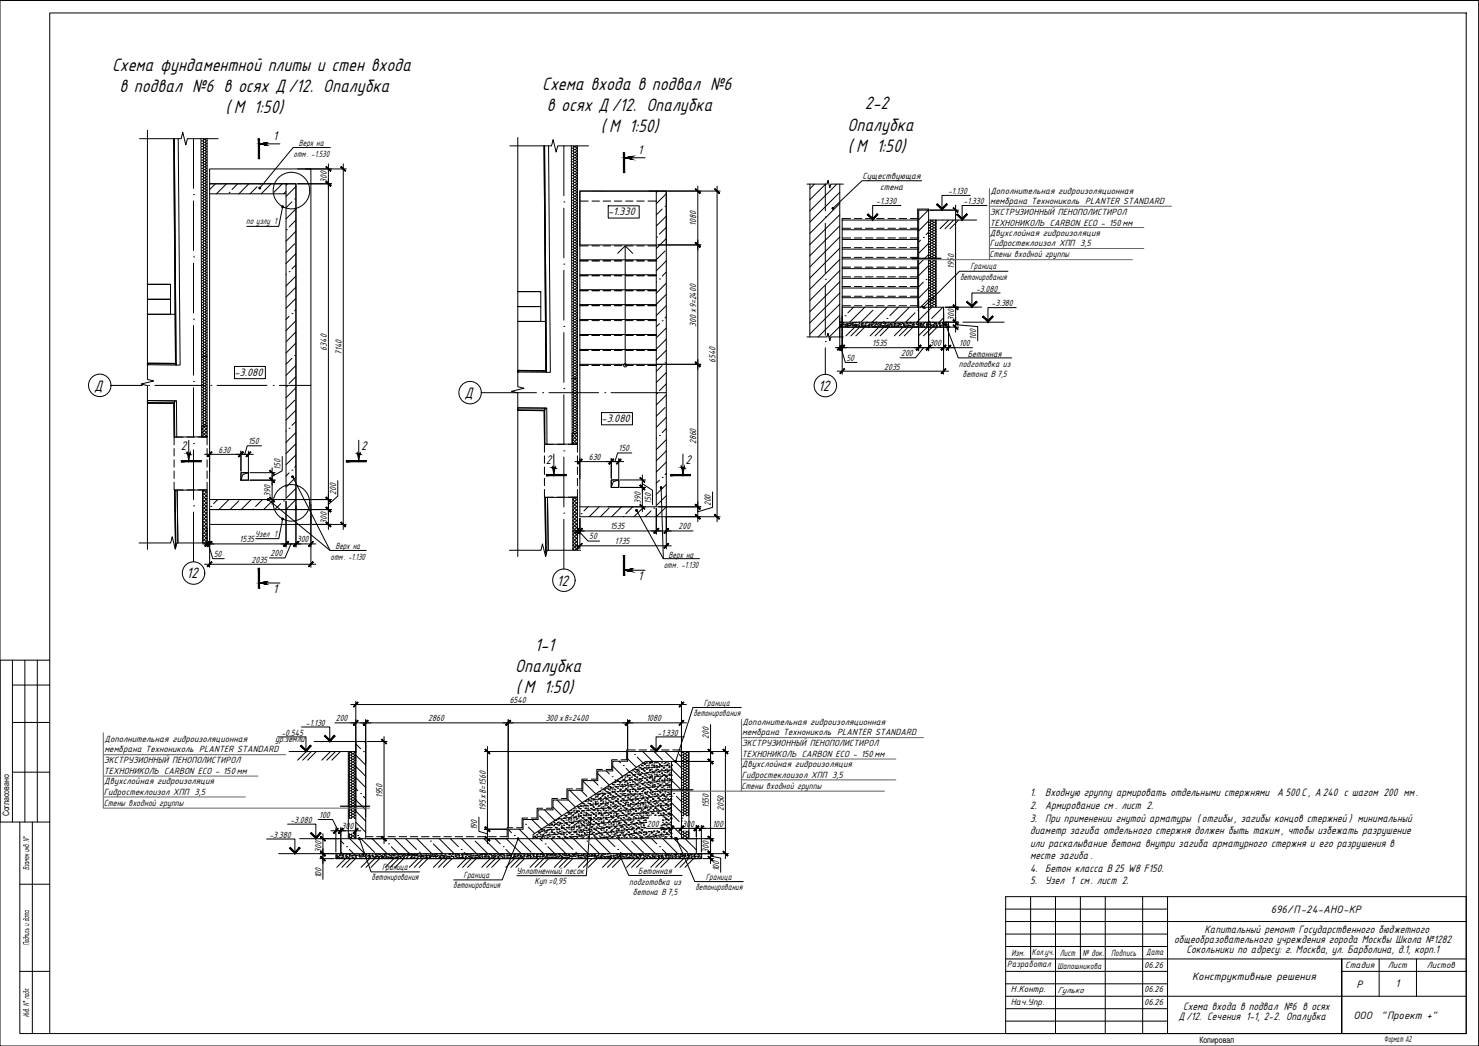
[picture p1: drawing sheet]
<svg xmlns="http://www.w3.org/2000/svg" width="594mm" height="420mm" viewBox="0 0 594 420" stroke-linecap="round" stroke-linejoin="round" font-family="sans-serif">
<defs><g id="words">
<g font-size="8">
<text x="45" y="28.3">Схема фундаментной плиты и стен входа</text>
<text x="48" y="36.8">в подвал №6 в осях Д/12. Опалубка</text>
<text x="217.8" y="36">Схема входа в подвал №6</text>
<text x="90.6" y="45.3">( М 1:50)</text>
<text x="219.6" y="44.6">в осях Д/12. Опалубка</text>
<text x="347.4" y="43.9">2-2</text>
<text x="241.4" y="53.1">( М 1:50)</text>
<text x="340.4" y="52.5">Опалубка</text>
<text x="340.6" y="61">( М 1:50)</text>
<text x="214.8" y="261.4">1-1</text>
<text x="207" y="269.9">Опалубка</text>
<text x="207.1" y="278.5">( М 1:50)</text>
</g>
<g font-size="6.7">
<text x="37.8" y="156.9">Д</text>
<text x="186.6" y="159.9">Д</text>
<text x="328.7" y="157.1">12</text>
<text x="74.9" y="232.3">12</text>
<text x="223.6" y="235.2">12</text>
</g>
<g font-size="5.6">
<text x="109.7" y="56.2">1</text>
<text x="256.4" y="61.8">1</text>
<text x="72.6" y="180.9">2</text>
<text x="145" y="180.9">2</text>
<text x="219.3" y="186.5">2</text>
<text x="275.3" y="186.5">2</text>
<text x="256.4" y="233.1">1</text>
<text x="109.7" y="238.2">1</text>
</g>
<g font-size="4.8">
<text x="244.3" y="86.4">-1.330</text>
<text x="94.1" y="150.9">-3.080</text>
<text x="241.6" y="169.5">-3.080</text>
<text x="413.8" y="319.9">1.</text>
<text x="419.8" y="319.9">Входную группу армировать отдельными стержнями А 500 С, А240 с шагом 200 мм.</text>
<text x="413.8" y="324.9">2. Армирование см. лист 2.</text>
<text x="413.8" y="330">3. При применении гнутой арматуры ( отгибы, загибы концов стержней ) минимальный</text>
<text x="413.8" y="335.2">диаметр загиба отдельного стержня должен быть таким , чтобы избежать разрушение</text>
<text x="413.8" y="340.1">или раскалывание бетона внутри загиба арматурного стержня и его разрушения в</text>
<text x="413.8" y="345.1">месте загиба .</text>
<text x="413.8" y="350.1">4. Бетон класса В 25 W8 F150.</text>
<text x="413.8" y="355.1">5. Узел 1 см. лист 2.</text>
<text x="483.9" y="374.9">Капитальный ремонт Государственного бюджетного</text>
<text x="471.6" y="378.9">общеобразовательного учреждения города Москвы Школа №1282</text>
<text x="476.6" y="382.9">Сокольники по адресу: г. Москва, ул. Барболина, д.1, корп.1</text>
<text x="560.5" y="396.6">1</text>
<text x="475.2" y="405.9">Схема входа в подвал №6 в осях</text>
<text x="473.3" y="409.7">Д/12. Сечения 1-1, 2-2. Опалубка</text>
</g>
<g font-size="4.7">
<text x="510.5" y="366.7">696/П-24-АНО-КР</text>
<text x="478.8" y="393.7">Конструктивные решения</text>
<text x="544.9" y="396.7">Р</text>
<text x="543.6" y="409.2">ООО</text>
<text x="554.8" y="409.2">&quot;Проект +&quot;</text>
</g>
<g font-size="4">
<text x="120.1" y="58.8">Верх на</text>
<text x="117.9" y="62.9">отм. -1.530</text>
<text x="131.3" y="73.5" transform="rotate(-90 131.3 73.5)">300</text>
<text x="346.4" y="72.1">Существующая</text>
<text x="353.6" y="76.2">стена</text>
<text x="397.8" y="77.8">Дополнительная гидроизоляционная</text>
<text x="352" y="82">-1.330</text>
<text x="380.8" y="78">-1.130</text>
<text x="387.1" y="82.1">-1.330</text>
<text x="397.7" y="81.9">мембрана Технониколь PLANTER STANDARD</text>
<text x="397.6" y="86.3">ЭКСТРУЗИОННЫЙ ПЕНОПОЛИСТИРОЛ</text>
<text x="98.9" y="90.2">по узлу 1</text>
<text x="279.7" y="90.8" transform="rotate(-90 279.7 90.8)">1080</text>
<text x="397.6" y="90.7">ТЕХНОНИКОЛЬ CARBON ECO - 150 мм</text>
<text x="397.6" y="94.8">Двухслойная гидроизоляция</text>
<text x="397.6" y="98.9">Гидростеклоизол ХПП 3,5</text>
<text x="397.5" y="103.3">Стены входной группы</text>
<text x="383.2" y="108.1" transform="rotate(-90 383.2 108.1)">1950</text>
<text x="385.6" y="112.4">бетонирования</text>
<text x="389.8" y="108.2">Граница</text>
<text x="392" y="117.2">-3.080</text>
<text x="398.3" y="123.1">-3.380</text>
<text x="279.7" y="131.3" transform="rotate(-90 279.7 131.3)">300 х9=2400</text>
<text x="383.2" y="129" transform="rotate(-90 383.2 129)">300</text>
<text x="392.1" y="136.5" transform="rotate(-90 392.1 136.5)">100</text>
<text x="131.3" y="140.8" transform="rotate(-90 131.3 140.8)">6340</text>
<text x="137.2" y="142.6" transform="rotate(-90 137.2 142.6)">7140</text>
<text x="350.4" y="139">1535</text>
<text x="361.9" y="143.1">200</text>
<text x="373.3" y="139">300</text>
<text x="385.3" y="139">100</text>
<text x="388.7" y="143.3">Бетонная</text>
<text x="287.4" y="145.8" transform="rotate(-90 287.4 145.8)">6540</text>
<text x="340" y="144.9">50</text>
<text x="355.2" y="148.5">2035</text>
<text x="385.1" y="147.4">подготовка из</text>
<text x="386.6" y="151.6">бетона В7,5</text>
<text x="99.7" y="178.4">150</text>
<text x="279.7" y="178.5" transform="rotate(-90 279.7 178.5)">2860</text>
<text x="87.8" y="181.9">630</text>
<text x="236.5" y="184.8">630</text>
<text x="248.5" y="181.4">150</text>
<text x="112.7" y="188.7" transform="rotate(-90 112.7 188.7)">150</text>
<text x="108.7" y="199.5" transform="rotate(-90 108.7 199.5)">390</text>
<text x="135" y="198.9" transform="rotate(-90 135 198.9)">200</text>
<text x="257.4" y="202.4" transform="rotate(-90 257.4 202.4)">390</text>
<text x="261.5" y="202.3" transform="rotate(-90 261.5 202.3)">150</text>
<text x="285.6" y="203.4" transform="rotate(-90 285.6 203.4)">200</text>
<text x="102.5" y="215.9">Узел 1</text>
<text x="131.3" y="210.4" transform="rotate(-90 131.3 210.4)">300</text>
<text x="245" y="212.6">1535</text>
<text x="272.6" y="212.6">200</text>
<text x="96.3" y="217.8">1535</text>
<text x="119.2" y="217.8">300</text>
<text x="134.7" y="220.6">Верх на</text>
<text x="236.6" y="216.7">50</text>
<text x="247" y="218.6">1735</text>
<text x="85.9" y="223.8">50</text>
<text x="101" y="226">2035</text>
<text x="108.7" y="223.5">200</text>
<text x="132.8" y="224.8">отм. -1.130</text>
<text x="268.6" y="223.9">Верх на</text>
<text x="266.6" y="228.1">отм. -1.130</text>
<text x="204.7" y="282.4">6540</text>
<text x="278.5" y="287.6">бетонирования</text>
<text x="282.7" y="283.5">Граница</text>
<text x="122.9" y="291.5">-1.130</text>
<text x="134.9" y="289.7">200</text>
<text x="172" y="289.7">2860</text>
<text x="219.2" y="289.7">300 х8=2400</text>
<text x="259.7" y="289.7">1080</text>
<text x="298.2" y="291.2">Дополнительная гидроизоляционная</text>
<text x="42" y="298.1">Дополнительная гидроизоляционная</text>
<text x="110.5" y="298.2">ур.земли</text>
<text x="113" y="295.6">-0.545</text>
<text x="264.1" y="295.6">-1.330</text>
<text x="284.8" y="296.8" transform="rotate(-90 284.8 296.8)">200</text>
<text x="297.9" y="299.8">ЭКСТРУЗИОННЫЙ ПЕНОПОЛИСТИРОЛ</text>
<text x="298.1" y="295.4">мембрана Технониколь PLANTER STANDARD</text>
<text x="41.9" y="302.2">мембрана Технониколь PLANTER STANDARD</text>
<text x="297.9" y="304.2">ТЕХНОНИКОЛЬ CARBON ECO - 150 мм</text>
<text x="41.7" y="306.6">ЭКСТРУЗИОННЫЙ ПЕНОПОЛИСТИРОЛ</text>
<text x="41.7" y="311">ТЕХНОНИКОЛЬ CARBON ECO - 150 мм</text>
<text x="298" y="308.2">Двухслойная гидроизоляция</text>
<text x="41.9" y="315.1">Двухслойная гидроизоляция</text>
<text x="297.9" y="316.8">Стены входной группы</text>
<text x="297.9" y="312.4">Гидростеклоизол ХПП 3,5</text>
<text x="41.7" y="323.6">Стены входной группы</text>
<text x="41.7" y="319.2">Гидростеклоизол ХПП 3,5</text>
<text x="153.6" y="320.6" transform="rotate(-90 153.6 320.6)">1950</text>
<text x="128.2" y="328.5">100</text>
<text x="195.2" y="325.8" transform="rotate(-90 195.2 325.8)">195 х8=1560</text>
<text x="284.8" y="324.7" transform="rotate(-90 284.8 324.7)">1550</text>
<text x="290.8" y="325.9" transform="rotate(-90 290.8 325.9)">2050</text>
<text x="116.6" y="330.6">-3.080</text>
<text x="137.2" y="333.1">300</text>
<text x="191.7" y="333.5" transform="rotate(-90 191.7 333.5)">190</text>
<text x="259.8" y="332.1">200</text>
<text x="274" y="332.1">300</text>
<text x="286.2" y="332.1">100</text>
<text x="108.2" y="336.6">-3.380</text>
<text x="129.1" y="342.6" transform="rotate(-90 129.1 342.6)">300</text>
<text x="284.8" y="342.6" transform="rotate(-90 284.8 342.6)">300</text>
<text x="129.1" y="352.8" transform="rotate(-90 129.1 352.8)">100</text>
<text x="149.3" y="353.7">бетонирования</text>
<text x="153.5" y="349.5">Граница</text>
<text x="186.2" y="352.7">Граница</text>
<text x="207.4" y="351">Уплотненный песок</text>
<text x="256.4" y="351.2">Бетонная</text>
<text x="283.5" y="353.4">Граница</text>
<text x="288.8" y="350" transform="rotate(-90 288.8 350)">100</text>
<text x="182" y="356.9">бетонирования</text>
<text x="214.7" y="355.2">Куп=0,95</text>
<text x="252.7" y="355.3">подготовка из</text>
<text x="254.2" y="359.5">бетона В7,5</text>
<text x="279.3" y="357.5">бетонирования</text>
</g>
<g font-size="3.9">
<text x="11.7" y="339.3" transform="rotate(-90 11.7 339.3)">. N°</text>
<text x="11.7" y="349.5" transform="rotate(-90 11.7 349.5)">Взамен инв</text>
<text x="11.7" y="379.8" transform="rotate(-90 11.7 379.8)">Подпись и дата</text>
<text x="406.2" y="383.9">Изм.</text>
<text x="414.5" y="383.5">Колуч.</text>
<text x="419.2" y="383.5">.</text>
<text x="425.7" y="383.9">Лист</text>
<text x="434.8" y="383.9">№ док.</text>
<text x="446.3" y="383.9">Подпись</text>
<text x="460.4" y="383.8">Дата</text>
<text x="404.6" y="388.5">Разработал</text>
<text x="540.3" y="388.9">Стадия</text>
<text x="557.4" y="388.9">Лист</text>
<text x="573.1" y="388.9">Листов</text>
<text x="406" y="398.6">Н.Контр.</text>
<text x="406" y="403.6">Нач.Упр.</text>
<text x="11.7" y="408.6" transform="rotate(-90 11.7 408.6)">Инв . N° подл .</text>
<text x="556" y="418.5">Формат А2</text>
</g>
<g font-size="3.7">
<text x="424.8" y="389.1">Шапошникова</text>
<text x="459.6" y="388.7">06.26</text>
<text x="424.7" y="398.8">Гулько</text>
<text x="459.6" y="398.7">06.26</text>
<text x="459.6" y="403.6">06.26</text>
</g>
<g font-size="3.5">
<text x="3.7" y="328" transform="rotate(-90 3.7 328)">Согласовано</text>
<text x="481.8" y="419">Копировал</text>
</g>
</g></defs>
<!-- layer: A-DETL -->
<g fill="none" stroke="#000" stroke-width=".4">
<path d="M70 55.7l.7 90.9v-.4l-11.5-.1M71.6 55.7l.7 90.9h-1.6M218.7 58.6l.8 91h1.6l-.8-91M68.5 114.2h-9.3h9.3v6h-9.3h9.3v6h-9.3h11.1M217.2 117.1h-9.2h9.2v6h-9.2h9.2v6h-9.2h11.1M59.2 146.2h.1M59.2 146.5h.1M59.2 145.9h.1M59.3 145.9l11.2 .1-.7-90.3 .7 90.3-11.2-.1 .1 .6M208 148.8l11.3 .1-.8-90.3 .7 90.3-11.2-.1 .1 .6M208 149.1h.1M208 148.8h.1"/>
<path d="M208 149.4h.1M208 149l11.5 .1v.4M59.2 161.7l10.9 .1v-.8l-10.9-.1v1.1l10.6 .1 .1 13.5h1.1v-.3M59.2 161.9l10.6 .1 .2 13.6M70.9 161h-.8l.1 14.6M81.1 171.2v4.3M81.2 175.2v.3h2M208 164.6l10.9 .1v-.8l-10.9-.1v1l10.6 .2 .1 13.5h1v-.3M208 164.8l10.6 .1 .1 13.6M219.6 164h-.8l.1 14.5M229.8 174.1v4.3M229.9 178.1v.3h2"/>
<path d="M70.1 196.9l.4 23.3M70.4 196.9l.3 22.5M71.2 197.3v-.4h-1.1l.4 23.4M218.9 199.8l.3 23.3M219.1 199.8l.4 22.5M219.9 200.2v-.4h-1l.3 23.4"/>
</g>
<!-- layer: A-DETL-MEDM -->
<g fill="none" stroke="#000" stroke-width=".4">
<path d="M70 55.7l.7 90.9-11.3-.1M218.7 58.6l.8 90.9-11.4-.1M59.2 160.9l11.7 .1 .1 14.3M81.1 175.5l-10.1 .1M208 163.8l11.6 .2 .1 14.2M229.8 178.4l-10.1 .1M71.2 196.9l10.2-.1v21.3M71.2 197.3l.3 20.8M230.1 199.7v21.3M230.1 199.7l-10.2 .1M81.4 204.7h.1M219.9 200.2l.3 20.8"/>
<path d="M230.1 207.6h.1"/>
</g>
<!-- layer: SGRAND -->
<g fill="none" stroke="#000" stroke-width=".4">
<path d="M86.4 73.9l-2.2 2.3M91 73.8l-4 4.1M92 77.3h.1M95.5 73.8l-2.3 2.4M99.9 73.8l-3.9 4.1M103.3 75l-2.8 2.9M104.4 73.9h.1M108.9 73.8l-4 4.1M113.4 73.8l-3.4 3.5M114.9 76.9l-1 1M115.5 73.8l-.5 .5M118.4 79.9h.1"/>
<path d="M118.9 74.9l-4 4M264.2 76.8l-.5 .5M267.6 77.9l-4 3.9M327.2 74l-1.9 1.8M331.6 74l-6.3 6.3M332.7 72.9l-.3 .3M336.1 74l-10.8 10.8M337.3 77.3l-12 11.9M115 92.3h.1M117.3 81.1l-2.4 2.3M118.4 97.9l-3.5 3.5M118.9 83.9l-4 4"/>
<path d="M118.9 92.9l-4 4M118.9 88.4l-2.8 2.8M263.7 95.2h.1M266 84l-2.4 2.3M267.1 82.8h.1M267.6 86.8l-4 4M267.6 95.8l-4 4M267.6 91.3l-2.7 2.8M337.3 81.7l-12 12.1M337.3 86.2l-12 12.1M337.3 90.7l-12 12M337.3 95.2l-12 12"/>
<path d="M337.3 99.7l-12 12M369.7 96.5l-.7 .7M370.9 95.4h.1M372.9 84.4l-3.9 3.9M373 89.3h.1M373 90.4h.1M373 91.5h.1M373 92.6h.1M373 93.7h.1M373 94.8h.1M373 95.9h.1M373 97h.1"/>
<path d="M373 98.1h.1M373 99.2h.1M373 89.3h.6M373 90.4h.6M373 91.5h.6M373 92.6h.6M373 93.7h.6M373 94.8h.6M373 95.9h.6M373 97h.6M373 98.1h.6M373 99.2h.6"/>
<path d="M373 88.7l-4 4.1M373 97.7l-4 4M373 93.3l-1 .9M373.6 99.2l.4 .6M373.6 98.1l.4 .6M373.6 97l.4 .6M373.6 95.9l.4 .6M373.6 94.8l.4 .6M373.6 93.7l.4 .6M373.6 92.6l.4 .6M373.6 91.5l.4 .6M373.6 90.4l.4 .6"/>
<path d="M373.6 89.3l.4 .6M373.8 88.4l.2 .4M374 88.8h.6M374 89.9h.6M374 91h.6M374 92.1h.6M374 93.2h.6M374 94.3h.6M374 95.4h.6M374 96.5h.6M374 97.6h.6M374 98.7h.6"/>
<path d="M374 99.8h.6M374 88.8l-.4 .5M374 89.9l-.4 .5M374 91l-.4 .5M374 92.1l-.4 .5M374 93.2l-.4 .5M374 94.3l-.4 .5M374 95.4l-.4 .5M374 96.5l-.4 .5M374 97.6l-.4 .5M374 98.7l-.4 .5M374 99.8l-.4 .5"/>
<path d="M374.6 99.8l.3 .5M374.6 98.7l.3 .5M374.6 97.6l.3 .5M374.6 96.5l.3 .5M374.6 95.4l.3 .5M374.6 94.3l.3 .5M374.6 93.2l.3 .5M374.6 92.1l.3 .5M374.6 91l.3 .5M374.6 89.9l.3 .5M374.6 88.8l.3 .5M374.8 88.4l-.2 .4"/>
<path d="M374.9 89.3h.6M374.9 90.4h.6M374.9 91.5h.6M374.9 92.6h.6M374.9 93.7h.6M374.9 94.8h.6M374.9 95.9h.6M374.9 97h.6M374.9 98.1h.6M374.9 99.2h.6M374.9 89.3l-.3 .6M374.9 90.4l-.3 .6"/>
<path d="M374.9 91.5l-.3 .6M374.9 92.6l-.3 .6M374.9 93.7l-.3 .6M374.9 94.8l-.3 .6M374.9 95.9l-.3 .6M374.9 97l-.3 .6M374.9 98.1l-.3 .6M374.9 99.2l-.3 .6M375.5 99.2l.4 .6M375.5 98.1l.4 .6M375.5 97l.4 .6M375.5 95.9l.4 .6"/>
<path d="M375.5 94.8l.4 .6M375.5 93.7l.4 .6M375.5 92.6l.4 .6M375.5 91.5l.4 .6M375.5 90.4l.4 .6M375.5 89.3l.4 .6M375.7 88.4l.2 .4M375.9 88.8h.1M375.9 89.9h.1M375.9 91h.1M375.9 92.1h.1M375.9 93.2h.1"/>
<path d="M375.9 94.3h.1M375.9 95.4h.1M375.9 96.5h.1M375.9 97.6h.1M375.9 98.7h.1M375.9 99.8h.1M375.9 88.8l-.4 .5M375.9 89.9l-.4 .5M375.9 91l-.4 .5M375.9 92.1l-.4 .5M375.9 93.2l-.4 .5M375.9 94.3l-.4 .5"/>
<path d="M375.9 95.4l-.4 .5M375.9 96.5l-.4 .5M375.9 97.6l-.4 .5M375.9 98.7l-.4 .5M375.9 99.8l-.4 .5M376 88.4v35M115 110.2l-.1 .2M116.1 109.1h.1M118.9 101.9l-4 4M118.9 110.9l-4 4M118.9 119.8l-4 4M118.9 106.4l-1.6 1.6"/>
<path d="M118.9 115.4l-4 3.9M263.7 113.2l-.1 .1M264.9 112.1h.1M267.1 100.8l-3.5 3.5M267.6 104.8l-4 4M267.6 113.7l-4 4.1M267.6 109.3l-1.6 1.6M267.6 118.2l-4 4.1M337.3 104.2l-12 12M337.3 108.7l-12 12M337.3 113.2l-12 12M337.3 117.7l-12 12"/>
<path d="M370.9 113.3l-1.9 1.9M372 112.2h.1M373 119h.1M373 117.9h.1M373 116.8h.1M373 115.7h.1M373 100.3h.1M373 101.4h.1M373 102.5h.1M373 103.6h.1M373 104.7h.1M373 105.8h.1"/>
<path d="M373 106.9h.1M373 108h.1M373 109.1h.1M373 110.2h.1M373 111.3h.1M373 112.4h.1M373 113.5h.1M373 100.3h.6M373 101.4h.6M373 102.5h.6M373 103.6h.6M373 104.7h.6"/>
<path d="M373 105.8h.6M373 106.9h.6M373 108h.6M373 109.1h.6M373 110.2h.6M373 111.3h.6M373 112.4h.6M373 113.5h.6M373 115.7h.6M373 116.8h.6M373 117.9h.6M373 119h.6"/>
<path d="M373 106.7l-4 4M373 115.7l-4 4M373 102.2l-4 4M373.6 119l.4 .5M373.6 117.9l.4 .5M373.6 116.8l.4 .5M373.6 115.7l.4 .5M373.6 114.6l.4 .5M373.6 113.5l.4 .6M373.6 112.4l.4 .6M373.6 111.3l.4 .6M373.6 110.2l.4 .6"/>
<path d="M373.6 109.1l.4 .6M373.6 108l.4 .6M373.6 106.9l.4 .6M373.6 105.8l.4 .6M373.6 104.7l.4 .6M373.6 103.6l.4 .6M373.6 102.5l.4 .6M373.6 101.4l.4 .6M373.6 100.3l.4 .6M374 119.5h.6M374 100.9h.6M374 102h.6"/>
<path d="M374 103.1h.6M374 104.2h.6M374 105.3h.6M374 106.4h.6M374 107.5h.6M374 108.6h.6M374 109.7h.6M374 110.8h.6M374 111.9h.6M374 113h.6M374 114.1h.6M374 114.1l-.4 .5h-.6"/>
<path d="M374 115.1h.6M374 116.2h.6M374 117.3h.6M374 118.4h.6M374 100.9l-.4 .5M374 102l-.4 .5M374 103.1l-.4 .5M374 104.2l-.4 .5M374 105.3l-.4 .5M374 106.4l-.4 .5M374 107.5l-.4 .5M374 108.6l-.4 .5"/>
<path d="M374 109.7l-.4 .5M374 110.8l-.4 .5M374 111.9l-.4 .5M374 113l-.4 .5M374 115.1l-.4 .6M374 116.2l-.4 .6M374 117.3l-.4 .6M374 118.4l-.4 .6M374 119.5l-.4 .6M374.6 118.4l.3 .6M374.6 119.5l.3 .6M374.6 117.3l.3 .6"/>
<path d="M374.6 116.2l.3 .6M374.6 115.1l.3 .6M374.6 114.1l.3 .5M374.6 113l.3 .5M374.6 111.9l.3 .5M374.6 110.8l.3 .5M374.6 109.7l.3 .5M374.6 108.6l.3 .5M374.6 107.5l.3 .5M374.6 106.4l.3 .5M374.6 105.3l.3 .5M374.6 104.2l.3 .5"/>
<path d="M374.6 103.1l.3 .5M374.6 102l.3 .5M374.6 100.9l.3 .5M374.9 100.3h.6M374.9 101.4h.6M374.9 102.5h.6M374.9 103.6h.6M374.9 104.7h.6M374.9 105.8h.6M374.9 106.9h.6M374.9 108h.6M374.9 109.1h.6"/>
<path d="M374.9 110.2h.6M374.9 111.3h.6M374.9 112.4h.6M374.9 113.5h.6M374.9 115.7h.6M374.9 116.8h.6M374.9 117.9h.6M374.9 119h.6M374.9 100.3l-.3 .6M374.9 101.4l-.3 .6M374.9 102.5l-.3 .6M374.9 103.6l-.3 .6"/>
<path d="M374.9 104.7l-.3 .6M374.9 105.8l-.3 .6M374.9 106.9l-.3 .6M374.9 108l-.3 .6M374.9 109.1l-.3 .6M374.9 110.2l-.3 .6M374.9 111.3l-.3 .6M374.9 112.4l-.3 .6M374.9 113.5l-.3 .6M374.9 115.7l-.3 .5M374.9 116.8l-.3 .5M374.9 117.9l-.3 .5"/>
<path d="M374.9 119l-.3 .5M375.5 117.9l.4 .5M375.5 119l.4 .5M375.5 116.8l.4 .5M375.5 115.7l.4 .5M375.5 114.6l.4 .5M375.5 113.5l.4 .6M375.5 112.4l.4 .6M375.5 111.3l.4 .6M375.5 110.2l.4 .6M375.5 109.1l.4 .6M375.5 108l.4 .6"/>
<path d="M375.5 106.9l.4 .6M375.5 105.8l.4 .6M375.5 104.7l.4 .6M375.5 103.6l.4 .6M375.5 102.5l.4 .6M375.5 101.4l.4 .6M375.5 100.3l.4 .6M375.9 100.9h.1M375.9 102h.1M375.9 103.1h.1M375.9 104.2h.1M375.9 105.3h.1"/>
<path d="M375.9 106.4h.1M375.9 107.5h.1M375.9 108.6h.1M375.9 109.7h.1M375.9 110.8h.1M375.9 111.9h.1M375.9 113h.1M375.9 114.1h.1M375.9 114.1l-.4 .5h-.6l-.3 .5M375.9 115.1h.1M375.9 116.2h.1M375.9 117.3h.1"/>
<path d="M375.9 118.4h.1M375.9 119.5h.1M375.9 100.9l-.4 .5M375.9 102l-.4 .5M375.9 103.1l-.4 .5M375.9 104.2l-.4 .5M375.9 105.3l-.4 .5M375.9 106.4l-.4 .5M375.9 107.5l-.4 .5M375.9 108.6l-.4 .5M375.9 109.7l-.4 .5M375.9 110.8l-.4 .5"/>
<path d="M375.9 111.9l-.4 .5M375.9 113l-.4 .5M375.9 115.1l-.4 .6M375.9 116.2l-.4 .6M375.9 117.3l-.4 .6M375.9 118.4l-.4 .6M375.9 119.5l-.4 .6M116.1 127.1l-1.2 1.2M117.3 126h.1M118.9 128.8l-4 4M118.9 137.8l-4 4M118.9 124.3l-.5 .5"/>
<path d="M118.9 133.3l-3.9 3.9M264.9 130l-1.3 1.2M266 128.9h.1M267.6 122.8l-4 3.9M267.6 131.7l-4 4M267.6 127.3l-.5 .5M267.6 136.2l-3.9 3.9M337.3 122.2l-12 12M337.3 126.7l-8.7 8.6M337.3 131.1l-4.3 4.4M337.6 130.4h.1M337.6 130.2h.1"/>
<path d="M337.7 129.5h.1M337.7 131.2h.1M337.8 130.6l-.1 .3 .2-.3M337.9 131.3h.1M337.9 130.3h.1M338.2 130.6h.1M338.3 127.9v.1M338.4 123.4l-.1 .1M338.5 131.1h.1M338.5 130.2h.1M338.5 130.4h.1M338.6 130.3h.1"/>
<path d="M339 129.6h.1M339 130.3h.1M339.1 131h.1M339.4 126.8h.1M339.5 131.1h.1M339.5 130.6h.1M339.7 130.3v.2M339.8 130h.1M339.8 130.9h.1M339.8 130.3v.2M340 130.1h.1M340.1 131h.1"/>
<path d="M340.2 130h.1M340.3 130.3h.1M340.5 130.6h.1M340.6 131.3h-.2l.2-.2v.2M340.6 130.7h.1M340.8 130h.1M340.9 130.7h.1M341 130.7h.1M341.1 129.9h.1M341.1 130.9h.1M341.5 129.9h.1M341.5 130.5v.2"/>
<path d="M341.6 130.5v.2M341.7 130.4h.1M341.8 129.8h.1M342.1 130.5h.1M342.2 130.7h.1M342.3 131.4h.1M342.3 130.5h.1M342.4 129.7h.1M342.6 129.8h.1M342.7 130.6h.1M342.9 123.4l-2.3 2.3M342.9 129.6h.1"/>
<path d="M343 130.4h.1M343.1 131.4h.1M343.4 129.6h.1M343.4 130.6h.1M343.4 130.7v.2M343.4 130.7l.1 .1M343.6 130.8h.1M343.6 130.2h.1M343.6 131.2h.1M343.7 130.3h.1M343.7 129.5h.1M344 129.5h.1"/>
<path d="M344.2 130.8h.1M344.3 130.4h.1M344.4 130.5h.1M344.6 131.1h.1M344.9 130.2h.1M344.9 131h.1M344.9 130.9h.1M345 129.4h.1M345.1 130h.1M345.1 131h.2M345.2 130.9v.1M345.2 131.2h.1"/>
<path d="M345.2 130.8l-.1 .2M345.7 130.6h.1M345.9 130.2h.1M345.9 131.1h.1M346 130.9h.1M346.3 130h.1M346.2 130h.1M346.2 130.9h.1M346.5 130.1h.1M346.5 129.7h.1M346.8 131h.1M347 131l-.1 .1z"/>
<path d="M347.1 130.6h.1M347.4 123.4l-6 6M347.5 130.6h.1M347.5 130h.1M347.6 129.8h.1M347.6 130.9h.1M347.6 131.1l.3-.1-.3 .1M348 129.5h.1M348.1 129.6l.3-.2zM348.4 130.8h.1M348.4 130.7h.1M348.8 131.4h.1"/>
<path d="M348.8 130.5h.1M348.8 131.3h.1M348.9 129.7h.1M349 131h.1M349 130.3h.1M349.1 130.7h.1M349.1 129.8h.1M349.8 129.7h.1M349.8 130.7h.1M350 130.2h.1M350.1 130.6h.1M350.1 131.1h.1"/>
<path d="M350.1 130.3h.1M350.2 129.5h.1M350.3 129.4h.1M350.3 129.4l.1 .1M350.4 131.1h.1M350.5 130.1h.1M350.6 131.4h.1M350.6 124.6l-4.7 4.8M350.7 129.6h.1M350.9 130l.2-.2zM351 131.4h.1M351.2 130.8h.1"/>
<path d="M351.3 131.3h.1M351.4 131h.1M351.5 130.1h.1M351.6 131.3h.1M351.7 130.4h.1M351.7 129.5h.1M351.7 131.1h.1M351.8 123.4h.1M351.8 131.3h.1M352 129.8h.1M352 129.4h.1M352.2 129.5l-.2 .2z"/>
<path d="M352.3 130.3h.1M352.6 130.9h.1M352.6 131.1h.1M352.7 130.8h.1M352.7 130h.1M353 129.5h.1M353.1 131.2h.1M353.2 130.2h.1M353.3 131.1h.1M353.4 129.6h.1M353.6 130.4h.1M353.8 130.3l-.2 .2z"/>
<path d="M353.9 130.9h.1M353.9 129.9h.1M354 130.6h.1M354 129.8h.1M354.2 130.9h.1M354.4 129.6h.1M354.4 131.2h.1M354.8 130.8h.1M354.8 130h.1M354.8 130.9h.1M355.2 129.1l-.3 .3M355.3 130.9h.1"/>
<path d="M355.3 130.4h.1M355.3 131.3h.1M355.3 129.6h.1M355.4 131.4h.1M355.5 129.9h.1M355.7 129.7h.1M355.7 129.6h.1M355.8 130.7h.1M355.8 131.3h.1M355.8 130h.1M356.3 127.9h.1M356.3 130.6h.1"/>
<path d="M356.3 130.9l.2-.2zM356.4 123.4l-6 6M356.4 129.8h.1M356.6 131.1h.1M356.6 129.5h.1M356.6 130.3h.1M356.6 131h.1M356.9 131.1h.1M357.1 129.7h.1M357.3 130.6h.1M357.1 131.4h.1M357.4 130.5h.1"/>
<path d="M357.7 130.2h-.1M357.8 130.3h.1M357.9 130.9h.1M357.9 130.1h.1M358 131.1h.1M358 130.4h.1M358.1 129.5h.1M358.3 131.3h.1M358.4 130.9h.1M358.4 129.8h.1M358.7 129.5h.1M359 130.3h.1"/>
<path d="M359 131.3l.2-.2zM359.2 130.8h.1M359.2 129.9h.1M359.2 130h.1M359.4 129.8h.1M359.3 131.1h.1M359.4 130.2v.1M359.5 130.2v.1M359.8 129.8h.1M359.8 130.6h.1M359.9 131.1h.1M360.5 130.6h.1"/>
<path d="M360.5 129.8h.1M360.6 131h.1M360.6 130.1h.1M360.7 131.2h.1M360.7 129.8h.1M360.7 130.9l.2-.1zM360.9 123.3l-3.5 3.5M361.1 129.9h.1M361.1 130.5h.2M361.2 130h.1M361.2 130.3v.2M361.3 130.3l-.2 .2"/>
<path d="M361.3 130.3h.1M361.5 130.9h.1M361.8 130.4h.1M361.8 131.2h.1M361.8 129.5h.1M362 131.2h.1M362.2 129.9h.1M362.2 129.5h.1M362.3 131.2h.1M362.5 130h.1M362.8 130.1h.1M363.1 130h.1"/>
<path d="M363 130.6l.1 .1M363.1 131.1h.1M363.1 130.5v.2M363.1 130.2h.1M363.1 130.5l-.1 .1M363.1 130.7h.1M363.4 131.3h.1M363.8 130.6h.1M363.8 131h.1M363.8 129.7h.1M363.9 130h.1M364.3 129.8h.1"/>
<path d="M364.4 130h.1M364.4 130.9h.1M364.4 131.1h.1M364.4 129.6h.1M364.7 130.5h.1M364.7 131.4h.1M364.8 130.8h.2M364.9 130.7v.2M364.9 130.7l-.1 .1M365.2 130h.1M365.3 130.7h.1M365.3 123.4l-5.9 5.9"/>
<path d="M365.4 129.5h.1M365.7 130.7h.1M365.7 131.3h.1M365.7 129.9h.1M365.8 129.6h.1M366.3 130.3h.1M366.3 131.2h.1M366.6 130.1h.1M366.7 130.2h.1M366.7 130.5h.1M366.7 130.8l-.1 .2zM366.8 129.7h.2"/>
<path d="M366.9 131.4h.1M366.9 130.2h.1M367 129.7h.1M367 130.6h.1M367.2 131.1h.1M367.5 125.7l-3.6 3.6M367.9 130h.1M368 130.2h.1M368.2 131.2h.1M368.2 130.2h.1M368.3 130.4h.1M368.3 129.5h.1"/>
<path d="M368.5 131.1h.1M368.6 124.6h.1M368.7 129.4h.1M368.9 130.9h.1M369.3 130.2h.1M369.5 130.8h.1M369.5 131h.1M369.5 129.8h.1M369.6 130.2h.1M369.7 130h.1M369.7 129.9l-.2 .2M370.2 129.8h.1"/>
<path d="M370.2 130.5l.2-.1zM370.4 131.3h.1M370.5 130.6h.1M370.7 130.3h.1M370.8 130.9h.1M370.9 130h.1M371.1 131.2h.1M371.1 129.6h.1M371.2 129.7h.1M371.8 129.4h.1M372 131.4h.1M372 130.3h.1"/>
<path d="M372.1 130.4h.1M372.2 129.8h.1M372.2 130.7h.1M372.2 131.3l-.1 .1M372.2 130.5l.2 .1v-.3l-.2 .2M372.5 129.6h.1M372.6 131h.1M372.7 129.5h.1M372.7 130.3h.1M372.7 129.4h.1M373 120.1h.1M373 131.2h.1"/>
<path d="M373 120.1h.6M373 121.2h.6M373 122.3h.6M373 121.2h.1M373 123.4h.1M373 120.2l-3.3 3.2M373.1 129.1h.1M373.4 130.4h.1M373.4 131.4h.1M373.5 129.7h.1M373.5 130.5h.1M373.6 120.1l.4 .6"/>
<path d="M373.6 122.3l.4 .6M373.6 121.2l.4 .6M373.6 129.7h.1M373.7 130.2h.1M373.8 130.7h.1M374 120.7h.6M374 121.8h.6M374 122.9h.6M374 120.7l-.4 .5M374 121.8l-.4 .5M374 122.9l-.3 .5M374.1 130.7h.1"/>
<path d="M374.2 123.5l-5.9 5.8M374.4 129.5h.1M374.6 131h.1M374.6 122.9l.3 .5M374.6 121.8l.3 .5M374.6 120.7l.3 .5M374.6 131.3h.1M374.7 130.3h.1M374.7 131.1h.1M374.7 130.5h.1M374.8 129.5h.1M374.9 120.1h.6"/>
<path d="M374.9 121.2h.6M374.9 122.3h.6M374.9 120.1l-.3 .6M374.9 121.2l-.3 .6M374.9 122.3l-.3 .6M374.9 130.9l.3 .1-.1-.3-.2 .2M375.2 130h.1M375.2 130.9h.1M375.5 129.9h.1M375.5 130.5h.1M375.5 122.3l.4 .6M375.5 121.2l.4 .6"/>
<path d="M375.5 120.1l.4 .6M375.8 129.5h.1M375.9 129.9h.1M375.9 120.7h.1M375.9 121.8h.1M375.9 122.9h.1M375.9 120.7l-.4 .5M375.9 121.8l-.4 .5M375.9 122.9l-.3 .5M376.1 129.8h.1M376 131h.1M376 130.2h.1"/>
<path d="M376.1 130.5h.1M376.1 131h.1M376.2 130.8h.1M376.9 129.8h.1M377 130.2h.1M377.1 129.6h.1M377.3 130h.1M377.3 130.8h.1M377.4 130h.1M377.4 130.6h.1M377.7 130.8h.1M377.6 130.8h.1"/>
<path d="M377.6 131.4h.3l-.1-.3-.1 .3M377.8 130.6h.1M378.4 130.5h.1M378.5 129.6h.1M378.5 130h.1M378.6 130.6h.1M378.6 123.5l-4.4 4.4M378.7 129.8h.1M378.7 131.4h.1M378.8 130.6h.1M379 127.7l-1.8 1.8M379.1 129.5h.1"/>
<path d="M379.1 130.5h.1M379.1 130v.2M379.1 130l.1 .2M379.4 130.4h.1M379.8 130h.1M379.8 129.7h.1M379.9 130.5h.1M379.9 131.3h.1M379.9 129.6h.1M380 129.7h.1M380.2 130.7h.1M380.3 131.1h.1"/>
<path d="M380.6 130.3h.1M380.9 130.2v.1M381 131.1h.1M381 130.2v.1M115 155.2h.1M117.3 143.9l-2.4 2.4M118.4 142.8h.1M118.9 146.8l-4 4M118.9 155.7l-4 4.1M118.9 151.3l-2.8 2.8M263.7 158.1h.1M266 146.9l-2.4 2.3"/>
<path d="M267.1 145.7h.1M267.6 140.7l-4 4M267.6 149.7l-4 4M267.6 158.7l-4 4M267.6 154.2l-2.7 2.7M115 173.1l-.1 .1M116.1 172h.1M118.4 160.8l-3.5 3.5M118.9 164.8l-4 3.9M118.9 173.7l-4 4M118.9 169.2l-1.6 1.7M118.9 178.2l-4 4"/>
<path d="M263.7 176l-.1 .1M264.9 174.9h.1M267.1 163.7l-3.5 3.5M267.6 167.6l-4 4.1M267.6 176.6l-4 4M267.6 172.1l-1.6 1.7M116.1 189.9l-1.2 1.3M117.3 188.8h.1M118.9 182.7l-4 4M118.9 191.7l-4 4M118.9 187.2l-.5 .5M118.9 196.2l-3.9 3.9"/>
<path d="M264.9 192.9l-1.3 1.2M266 191.8h.1M267.6 185.6l-4 4M267.6 194.6l-4 4M267.6 181.1l-4 4M267.6 190.1l-.5 .5M267.6 199.1l-3.9 3.9M84.7 203.5h.1M87.5 200.7l-1.7 1.6M91.9 200.7l-4 4M95.9 201.2l-3.5 3.5M100.9 200.7l-4 4"/>
<path d="M101.5 204.6h.1M105.4 200.7l-2.7 2.8M109.9 200.7l-4 4M112.7 202.3l-2.3 2.4M113.9 201.2h.1M118.9 200.7l-4 4M233.4 206.3h.1M236.2 203.6l-1.6 1.6M240.7 203.6l-4 4M244.6 204.1l-3.4 3.5M249.7 203.6l-4 4M250.3 207.5h.1"/>
<path d="M254.2 203.6l-2.8 2.7M258.7 203.6l-4.1 4M261.5 205.2l-2.4 2.4M262.6 204.1h.1M267.6 203.6l-4 4M142.9 298.8l2 2M146.4 297.9l.5 .5M139.9 301.9v35M139.9 302.8h.3M139.9 303.9h.3M139.9 305h.3M139.9 306.1h.3"/>
<path d="M139.9 307.2h.3M139.9 308.3h.3M139.9 309.4h.3M139.9 310.5h.3M139.9 311.6h.3M139.9 312.7h.3M139.9 313.8h.3M139.9 314.9h.3M139.9 316h.3M139.9 317.1h.3M139.9 318.2h.3M139.9 319.3h.3"/>
<path d="M140.2 319.3l.3 .5M140.2 318.2l.3 .5M140.2 317.1l.3 .5M140.2 316l.3 .5M140.2 314.9l.3 .5M140.2 313.8l.3 .5M140.2 312.7l.3 .5M140.2 311.6l.3 .5M140.2 310.5l.3 .5M140.2 309.4l.3 .5M140.2 308.3l.3 .5M140.2 307.2l.3 .5"/>
<path d="M140.2 306.1l.3 .5M140.2 305l.3 .5M140.2 303.9l.3 .5M140.2 302.8l.3 .5M140.3 301.9l.2 .3M140.5 302.2h.6M140.5 303.3h.6M140.5 304.4h.6M140.5 305.5h.6M140.5 306.6h.6M140.5 307.7h.6M140.5 308.8h.6"/>
<path d="M140.5 309.9h.6M140.5 311h.6M140.5 312.1h.6M140.5 313.2h.6M140.5 314.3h.6M140.5 315.4h.6M140.5 316.5h.6M140.5 317.6h.6M140.5 318.7h.6M140.5 319.8h.6M140.5 302.2l-.3 .6M140.5 303.3l-.3 .6"/>
<path d="M140.5 304.4l-.3 .6M140.5 305.5l-.3 .6M140.5 306.6l-.3 .6M140.5 307.7l-.3 .6M140.5 308.8l-.3 .6M140.5 309.9l-.3 .6M140.5 311l-.3 .6M140.5 312.1l-.3 .6M140.5 313.2l-.3 .6M140.5 314.3l-.3 .6M140.5 315.4l-.3 .6M140.5 316.5l-.3 .6"/>
<path d="M140.5 317.6l-.3 .6M140.5 318.7l-.3 .6M140.5 319.8l-.3 .6M141.1 319.8l.3 .6M141.1 318.7l.3 .6M141.1 317.6l.3 .6M141.1 316.5l.3 .6M141.1 315.4l.3 .6M141.1 314.3l.3 .6M141.1 313.2l.3 .6M141.1 312.1l.3 .6M141.1 311l.3 .6"/>
<path d="M141.1 309.9l.3 .6M141.1 308.8l.3 .6M141.1 307.7l.3 .6M141.1 306.6l.3 .6M141.1 305.5l.3 .6M141.1 304.4l.3 .6M141.1 303.3l.3 .6M141.1 302.2l.3 .6M141.4 301.9l-.3 .3M141.4 302.8h.7M141.4 303.9h.7M141.4 305h.7"/>
<path d="M141.4 306.1h.7M141.4 307.2h.7M141.4 308.3h.7M141.4 309.4h.7M141.4 310.5h.7M141.4 311.6h.7M141.4 312.7h.7M141.4 313.8h.7M141.4 314.9h.7M141.4 316h.7M141.4 317.1h.7M141.4 318.2h.7"/>
<path d="M141.4 319.3h.7M141.4 302.8l-.3 .5M141.4 303.9l-.3 .5M141.4 305l-.3 .5M141.4 306.1l-.3 .5M141.4 307.2l-.3 .5M141.4 308.3l-.3 .5M141.4 309.4l-.3 .5M141.4 310.5l-.3 .5M141.4 311.6l-.3 .5M141.4 312.7l-.3 .5M141.4 313.8l-.3 .5"/>
<path d="M141.4 314.9l-.3 .5M141.4 316l-.3 .5M141.4 317.1l-.3 .5M141.4 318.2l-.3 .5M141.4 319.3l-.3 .5M142.1 319.3l.3 .5M142.1 318.2l.3 .5M142.1 317.1l.3 .5M142.1 316l.3 .5M142.1 314.9l.3 .5M142.1 313.8l.3 .5M142.1 312.7l.3 .5"/>
<path d="M142.1 311.6l.3 .5M142.1 310.5l.3 .5M142.1 309.4l.3 .5M142.1 308.3l.3 .5M142.1 307.2l.3 .5M142.1 306.1l.3 .5M142.1 305l.3 .5M142.1 303.9l.3 .5M142.1 302.8l.3 .5M142.2 301.9l.2 .3M142.4 303.3h.5l4 4M142.4 302.2h.5"/>
<path d="M142.4 304.4h.5M142.4 305.5h.5M142.4 306.6h.5M142.4 307.7h.5M142.4 308.8h.5M142.4 309.9h.5M142.4 311h.5M142.4 312.1h.5M142.4 313.2h.5M142.4 314.3h.5M142.4 315.4h.5M142.4 316.5h.5"/>
<path d="M142.4 317.6h.5M142.4 318.7h.5M142.4 319.8h.5M142.4 302.2l-.3 .6M142.4 303.3l-.3 .6M142.4 304.4l-.3 .6M142.4 305.5l-.3 .6M142.4 306.6l-.3 .6M142.4 307.7l-.3 .6M142.4 308.8l-.3 .6M142.4 309.9l-.3 .6M142.4 311l-.3 .6"/>
<path d="M142.4 312.1l-.3 .6M142.4 313.2l-.3 .6M142.4 314.3l-.3 .6M142.4 315.4l-.3 .6M142.4 316.5l-.3 .6M142.4 317.6l-.3 .6M142.4 318.7l-.3 .6M142.4 319.8l-.3 .6M142.9 312.3l4 4M142.9 316.8l.8 .8M142.9 307.8l4 4M144.9 318.8h.1"/>
<path d="M146 301.9h.1M146 319.9l.9 .9M228.9 317.5l4.9 4.9M233.4 317.5l2.4 2.4M234.1 313.7l5.2 5.2M238.5 313.6l1.7 1.8M239 319.3h.1M239.2 319.9h.1M239.6 319.1h.1M239.7 320h.1M240 319.6h.1M240 319h.1"/>
<path d="M240.1 318.9h.1M240.1 310.7l4.6 4.6M240.5 319.2h.1M240.6 318h.1M240.7 318.9h.1M241 318h.1M241 318.9h.1M241.3 318.6h.1M241.4 316.5h.1M241.6 319.9h.1M241.7 318.8h.1M241.9 318.2h.1"/>
<path d="M242 319.6h.1M242 319.3h.1M242.1 318.7h.1M242.1 319.4h.1M242.2 317.2h.1M242.5 318.9h.1M242.7 318.6h.1M242.7 317.2h.1M242.8 319.2h.1M243 317.4h.1M243 318.9h.1M243 316.7h.1"/>
<path d="M243.3 318h.1M243.4 316.6h.1M243.5 318h.1M243.5 309.7l1.3 1.2M243.8 318.5h.1M244 316.6h.1M244 319.9h.1M244 318.1h.1M244.1 319.6h.1M244.1 316.5h.1M244.1 318.5h.1M244.3 317h.1"/>
<path d="M244.3 315.8h.1M244.3 318.6h.1M244.4 318.8h.1M244.6 317.2h.1M244.8 318.4h.1M244.9 315.9h.1M244.9 318.9h.1M244.9 317.4h.1M245 318.9h.1M245 316.6h.1M245.1 316.4h.1M245.1 316.1h.1"/>
<path d="M245.1 319.4h.1M245.2 319.1h.1M245.2 316.7h.1M245.5 316.3h.1M245.7 318h.1M245.8 318.3h.1M245.8 317.3h.1M245.9 312h.1M245.9 315.1h.1M245.9 314.6h.1M246 316.6h.1M246 318.1h.1"/>
<path d="M246 315.1h.1M246 319.5h.1M246.1 316.2h.1M246.1 307.8l4 4M246.2 318.2h.1M246.3 315.3h.1M246.3 319.9h.1M246.6 315.2h.1M246.6 318h.1M246.6 317h.1M246.8 318.1h.1M246.8 314.2h.1"/>
<path d="M246.9 314.4h.1M246.9 315.8h.1M246.9 317.2h.1M247 317.3h.1M247 318.8h.1M247 313.1l.4 .5M247.1 316.1h.1M247.2 318.9h.1M247.3 315.9h.1M247.4 318.7h.1M247.4 314.1h.1M247.5 316.1h.1"/>
<path d="M247.5 320h.1M247.6 319.1h.1M247.8 313.6h.1M247.9 315.1h.1M247.9 318h.1M247.9 316.6h.1M247.9 318.1h.1M248 319.5h.1M248.1 313.4h.1M248.1 313.8h.1M248.1 318h.1M248.1 316.6h.1"/>
<path d="M248.2 316h.1M248.2 319.4h.1M248.2 313.9h.1M248.2 317.9h.1M248.3 319.5h.1M248.4 315.1h.1M248.5 313.9h.1M248.5 319.9h.1M248.6 305.8l.7 .6M248.7 315.3h.1M248.7 319.9h.1M248.8 312.9h.1"/>
<path d="M248.9 314.3h.1M248.9 313.9h.1M248.9 317.8h.1M248.9 314.5h.1M248.9 317.3h.1M248.9 315.8h.1M248.9 319.8h.1M249 317.3h.1M249 318.8h.1M249 317h.1M249 317.5h.1M249.2 315.8h.1"/>
<path d="M249.3 314.1h.1M249.3 317.2h.1M249.5 313.8h.1M249.6 319.7h.1M249.6 315.8h.1M249.6 318.9h.1M249.6 312.4h.1M249.6 315.2h.1M249.7 318.1h.1M249.8 315.3h.1M249.8 312.1h.1M249.9 313.6h.1"/>
<path d="M249.9 316.1h.1M249.9 315h.1M249.9 317.7h.1M249.9 316.5h.1M249.9 319.1h.1M250 318h.1M250.1 319.4h.1M250.1 313.2h.1M250.2 315.7h.1M250.3 317.7h.1M250.4 307.5h.1M250.4 313.1h.1"/>
<path d="M250.4 313.4h.1M250.4 316h.1M250.4 318.8h.1M250.5 318h.1M250.5 313.3h.1M250.5 313.7h.1M250.6 319.6h.1M250.6 318.9h.1M250.7 315.1h.1M250.8 312.9h.1M250.8 314.4h.1M250.9 315.8h.1"/>
<path d="M250.9 311.7h.1M250.9 317.3h.1M250.9 317.6h.1M251 318.8h.1M251 313.6h.1M251 319.5h.1M251 312.2h.1M251.1 315.3h.1M251.1 319.9h.1M251.2 313.9h.1M251.2 311.2h.1M251.2 316.7h.1"/>
<path d="M251.2 315.6h.1M251.2 319.5h.1M251.3 316.8h.1M251.4 317h.1M251.5 308.7l1.4 1.3M251.5 313.6h.1M251.6 315.5h.1M251.6 319.4h.1M251.6 314.1h.1M251.7 317.2h.1M251.8 312.1h.1M251.8 313.6h.1"/>
<path d="M251.9 315h.1M251.9 311.5h.1M251.9 311.3h.1M251.9 311.7h.1M251.9 316.5h.1M251.9 317.5h.1M251.9 314.5h.1M252 318.9h.1M252 317.4h.1M252 318h.1M252.1 319.4h.1M252.1 314.7h.1"/>
<path d="M252.1 304.8l3.5 3.5M252.2 316h.1M252.3 311.5h.1M252.3 315.4h.1M252.3 319.1h.1M252.3 317.4h.1M252.5 313.2h.1M252.6 313.4h.1M252.6 319.3h.1M252.6 312.5h.1M252.7 315.3h.1M252.7 318.1h.1"/>
<path d="M252.8 311.4h.1M252.8 310.3h.1M252.8 312.6h.1M252.8 312.8h.1M252.8 313.4h.1M252.9 318h.1M252.9 314.3h.1M252.9 311.4h.1M252.9 318.2h.1M252.9 315.8h.1M252.9 317.3h.1M253 317.2h.1"/>
<path d="M253 313.4h.1M253 318.7h.1M253 319.3h.1M253.1 315.1h.1M253.3 315.3h.1M253.4 312.2h.1M253.4 310.3h.1M253.4 315.3h.1M253.4 319.9h.1M253.4 313.2h.1M253.5 310.5h.1M253.5 316h.1"/>
<path d="M253.5 318.8h.1M253.6 313.3h.1M253.6 316.1h.1M253.7 319.2h.1M253.7 310.6h.1M253.7 315.3h.1M253.7 301.9h.1M253.7 312.1h.1M253.7 317h.1M253.8 313.6h.1M253.8 315h.1M253.9 316.5h.1"/>
<path d="M254 318h.1M254 311.3h.1M254 309.6h.1M254 319.4h.1M254 317.2h.1M254 314.1h.1M254.2 311.1h.1M254.2 313.9h.1M254.3 309.2h.1M254.3 311.3h.1M254.3 315.2h.1M254.3 316.7h.1"/>
<path d="M254.3 319.5h.1M254.3 311.2h.1M254.3 318.9h.1M254.3 314h.1M254.4 317.1h.1M254.5 319.7h.1M254.6 311.5h.1M254.6 316h.1M254.6 313.1h.1M254.7 319.1h.1M254.7 309.8h.1M254.8 311.3h.1"/>
<path d="M254.8 303h.1M254.8 312.8h.1M254.9 314.2h.1M254.9 313.2h.1M254.9 309h.1M254.9 315.7h.1M254.9 311.8h.1M255 317.2h.1M255 311.1h.1M255 318.6h.1M255 317h.1M255 314.6h.1"/>
<path d="M255.1 313.1h.1M255.1 311.9h.1M255.1 317.4h.1M255.1 319h.1M255.1 310.3h.1M255.2 313.4h.1M255.2 317.5h.1M255.2 317.9h.1M255.3 309.1h.1M255.4 315h.1M255.5 315.1h.1M255.7 313h.1"/>
<path d="M255.7 309.7h.1M255.7 309.1h.1M255.7 309h.1M255.7 318.9h.1M255.7 315h.1M255.7 312.2h.1M255.7 312.5h.1M255.8 310.6h.1M255.8 315.3h.1M255.8 312h.1M255.8 319.9h.1M255.8 309.8h.1"/>
<path d="M255.8 318.1h.1M255.9 313.5h.1M255.9 315h.1M255.9 315.4h.1M255.9 316.4h.1M256 317.9h.1M256 311h.1M256 304.2l2.3 2.3M256 319.4h.1M256 316.9h.1M256 309.4h.1M256.1 317h.1"/>
<path d="M256.3 309h.1M256.3 309.5h.1M256.4 310.9h.1M256.4 314.9h.1M256.4 314.1h.1M256.4 317.2h.1M256.5 316.9h.1M256.5 310.4h.1M256.5 313.2h.1M256.5 307.7h.1M256.6 316.1h.1M256.6 318.9h.1"/>
<path d="M256.6 308.4h.1M256.6 313.4h.1M256.7 309.8h.1M256.7 311.3h.1M256.7 312.9h.1M256.7 318.9h.1M256.8 318.8h.1M256.8 319h.1M256.8 312.8h.1M256.8 314.3h.1M256.9 315.7h.1M256.9 308.4h.1"/>
<path d="M256.9 317.2h.1M257 318.7h.1M257 311.4h.1M257 316h.1M257 310.9h.1M257 316.8h.1M257 319.1h.1M257.1 312.8h.1M257.1 318.7h.1M257.2 308.3h.1M257.2 311.1h.1M257.3 313.2h.1"/>
<path d="M257.3 313.9h.1M257.3 308.8h.1M257.3 311.2h.1M257.3 316.7h.1M257.4 314.7h.1M257.4 319.6h.1M257.5 316.9h.1M257.5 310.3h.1M257.6 313.4h.1M257.6 317.9h.1M257.6 307.6h.1M257.7 309.1h.1"/>
<path d="M257.7 308.8h.1M257.7 312.7h.1M257.8 310.6h.1M257.8 318.6h.1M257.8 307.4h.1M257.8 312h.1M257.8 314.7h.1M257.9 313.5h.1M257.9 315.1h.1M257.9 315h.1M257.9 316.4h.1M257.9 309h.1"/>
<path d="M258 317.9h.1M258 319.4h.1M258 310.7h.1M258 311.9h.1M258.1 314.7h.1M258.1 316.6h.1M258.1 307.6h.1M258.1 312.2h.1M258.1 309.2h.1M258.1 317.5h.1M258.2 315.3h.1M258.2 319.8h.1"/>
<path d="M258.2 314.8h.1M258.2 301.9l4 4M258.4 308.7h.1M258.4 314.6h.1M258.4 309.3h.1M258.4 310.7h.1M258.5 316.6h.1M258.5 317h.1M258.7 306.8h.1M258.7 306.5h.1M258.7 308.3h.1M258.7 306.7h.1"/>
<path d="M258.7 309.5h.1M258.7 309.8h.1M258.7 312.6h.1M258.7 314.1h.1M258.8 311.2h.1M258.8 318.5h.1M258.8 317.2h.1M258.8 312.5h.1M258.8 312.7h.1M258.8 307h.1M258.9 314.2h.1M258.9 315.4h.1"/>
<path d="M258.9 315.6h.1M258.9 312.7h.1M258.9 318.2h.1M259 317.1h.1M259 311.3h.1M259 318.6h.1M259 310.6h.1M259 318.3h.1M259.1 306.6h.1M259.1 318.9h.1M259.1 312.5h.1M259.1 316.5h.1"/>
<path d="M259.2 318.5h.1M259.2 308.4h.1M259.3 311.4h.1M259.3 316h.1M259.4 308.6h.1M259.4 319.1h.1M259.5 314.5h.1M259.5 307.6h.1M259.5 310.4h.1M259.5 306.2h.1M259.6 307.6h.1M259.6 313.3h.1"/>
<path d="M259.6 313.2h.1M259.6 316.1h.1M259.7 309.1h.1M259.7 318.9h.1M259.7 310.6h.1M259.7 306.5h.1M259.8 312h.1M259.8 312.5h.1M259.8 316.2h.1M259.8 313.5h.1M259.8 308.5h.1M259.8 318.4h.1"/>
<path d="M259.8 315h.1M259.8 314.4h.1M259.9 316.4h.1M259.9 310.3h.1M259.9 317.9h.1M259.9 313.4h.1M260 317.9h.1M260 319.4h.1M260.1 310.4h.1M260.1 316.4h.1M260.1 307.4h.1M260.2 315.1h.1"/>
<path d="M260.2 308.4h.1M260.3 311.2h.1M260.3 314h.1M260.4 308.4h.1M260.4 316.8h.1M260.4 319.6h.1M260.5 310.4h.1M260.5 314.3h.1M260.5 307.6h.1M260.5 312.2h.1M260.5 314.1h.1M260.6 316.3h.1"/>
<path d="M260.6 315.3h.1M260.6 319.8h.1M260.6 319.7h.1M260.6 306.8h.1M260.7 308.3h.1M260.7 309.8h.1M260.7 306.4h.1M260.8 311.2h.1M260.8 312.3h.1M260.8 309.3h.1M260.8 312.7h.1M260.9 314.2h.1"/>
<path d="M260.9 318.3h.1M260.9 317h.1M260.9 315.6h.1M261 317.1h.1M261 306.2h.1M261 318.6h.1M261 306.5h.1M261 309.1h.1M261.1 309.5h.1M261.1 311.9h.1M261.1 310.3h.1M261.1 314.1h.1"/>
<path d="M261.1 306.4h.1M261.2 306.4h.1M261.2 316.2h.1M261.2 314.7h.1M261.2 312.3h.1M261.2 317.2h.1M261.2 312h.1M261.2 317.5h.1M261.2 318.2h.1M261.3 317.6h.1M261.4 311.2h.1M261.5 308.3h.1"/>
<path d="M261.5 318.9h.1M261.5 314.2h.1M261.6 306.1h.1M261.6 308.4h.1M261.7 307.6h.1M261.7 309h.1M261.7 311.4h.1M261.7 316h.1M261.7 310.5h.1M261.7 306.3h.1M261.8 312h.1M261.8 312.2h.1"/>
<path d="M261.8 319.1h.1M261.8 307h.1M261.8 309.8h.1M261.8 308.2h.1M261.9 313.4h.1M261.9 314.2h.1M261.9 318.1h.1M261.9 312.6h.1M261.9 314.9h.1M261.9 315.4h.1M262 316.4h.1M262 309.9h.1"/>
<path d="M262 317.8h.1M262 313.2h.1M262 318.3h.1M262 319.3h.1M262 315.6h.1M262.1 310.2h.1M262.2 316.1h.1M262.3 310.3h.1M262.3 313.4h.1M262.3 317.9h.1M262.5 308.1h.1M262.5 314.1h.1"/>
<path d="M262.5 307.4h.1M262.6 310.1h.1M262.6 320h.1M262.6 307.7h.1M262.6 306.8h.1M262.6 316h.1M262.6 315.1h.1M262.6 310.5h.1M262.6 308.3h.1M262.6 313.3h.1M262.7 309.8h.1M262.7 307.8h.1"/>
<path d="M262.7 301.9l3.4 3.4M262.7 311.2h.1M262.7 316.1h.1M262.8 312.7h.1M262.8 313.4h.1M262.8 318.9h.1M262.8 314.2h.1M262.8 306.2h.1M262.8 312h.1M262.8 307.6h.1M262.8 312.2h.1M262.9 315.6h.1"/>
<path d="M262.9 318h.1M262.9 319.1h.1M262.9 317.1h.1M262.9 315.3h.1M262.9 319.8h.1M263 318.6h.1M263.1 310h.1M263.1 309.3h.1M263.2 306.1h.1M263.2 312h.1M263.2 316h.1M263.2 317h.1"/>
<path d="M263.3 317.9h.1M263.4 308.4h.1M263.4 311.2h.1M263.4 306.5h.1M263.4 309.5h.1M263.4 314h.1M263.5 308h.1M263.5 314.1h.1M263.5 316.8h.1M263.5 311.3h.1M263.5 319.7h.1M263.6 313.9h.1"/>
<path d="M263.6 317.2h.1M263.6 306h.1M263.6 319.9h.1M263.6 316.9h.1M263.7 307.5h.1M263.7 309h.1M263.7 310.4h.1M263.7 311.2h.1M263.8 311.9h.1M263.8 306h.1M263.9 313.4h.1M263.9 311.9h.1"/>
<path d="M263.9 318.9h.1M263.9 314.8h.1M263.9 308h.1M263.9 317.8h.1M263.9 316.3h.1M263.9 313.9h.1M264 317.8h.1M264 319.8h.1M264 308.4h.1M264 319.3h.1M264.1 311.4h.1M264.1 316h.1"/>
<path d="M264.1 306.3h.1M264.1 309.1h.1M264.2 319.1h.1M264.2 312h.1M264.2 309.9h.1M264.2 314.7h.1M264.2 315.8h.1M264.2 309.2h.1M264.3 317.6h.1M264.3 314.9h.1M264.4 313.1h.1M264.5 307.9h.1"/>
<path d="M264.6 309.8h.1M264.6 313.8h.1M264.6 306.7h.1M264.6 319.7h.1M264.6 310.3h.1M264.7 315.8h.1M264.7 308.2h.1M264.7 313.4h.1M264.7 317.9h.1M264.8 309.7h.1M264.8 311.2h.1M264.8 312.6h.1"/>
<path d="M264.8 305.9h.1M264.8 307h.1M264.9 314.1h.1M264.9 311.8h.1M264.9 307.4h.1M264.9 309.8h.1M264.9 315.6h.1M264.9 312.6h.1M265 317h.1M265 317.7h.1M265 307.1h.1M265 318.5h.1"/>
<path d="M265 315.1h.1M265 315.5h.1M265 312.8h.1M265 318.3h.1M265.1 320h.1M265.2 318.4h.1M265.2 309.8h.1M265.2 307.6h.1M265.2 312.2h.1M265.3 315.7h.1M265.3 311.7h.1M265.3 315.3h.1"/>
<path d="M265.3 319.8h.1M265.3 317.7h.1M265.5 309.3h.1M265.6 306h.1M265.6 307.8h.1M265.6 307.5h.1M265.6 313.6h.1M265.6 317h.1M265.6 309h.1M265.6 319.6h.1M265.6 307.7h.1M265.6 310.6h.1"/>
<path d="M265.7 310.5h.1M265.7 313.4h.1M265.8 311.9h.1M265.8 306.5h.1M265.8 316.2h.1M265.8 313.4h.1M265.8 310.7h.1M265.9 314.9h.1M265.9 309.5h.1M265.9 314.1h.1M265.9 319h.1M265.9 316.3h.1"/>
<path d="M265.9 311.7h.1M265.9 317.8h.1M265.9 307.7h.1M265.9 317.2h.1M266 319.3h.1M266 313.6h.1M266 317.6h.1M266.1 319.5h.1M266.1 311.2h.1M266.2 309.6h.1M266.2 318.9h.1M266.3 315.6h.1"/>
<path d="M266.4 308.4h.1M266.4 311.4h.1M266.4 316h.1M266.4 311.3h.1M266.5 314.1h.1M266.5 319.1h.1M266.5 308.6h.1M266.6 307.6h.1M266.6 316.9h.1M266.6 313.5h.1M266.6 314.2h.1M266.6 319.7h.1"/>
<path d="M266.7 306.7h.1M266.7 309.6h.1M266.7 319.4h.1M266.7 308.2h.1M266.7 315.5h.1M266.7 309.7h.1M266.7 313.1h.1M266.7 319.8h.1M266.8 311.2h.1M266.8 312.6h.1M266.9 314.1h.1M266.9 315.6h.1"/>
<path d="M267 317h.1M267 311.5h.1M267 310.3h.1M267 318.5h.1M267.1 320h.1M267.1 313.4h.1M267.1 317.9h.1M267.1 306.3h.1M267.2 301.9l6.5 6.5M267.2 309.2h.1M267.2 312h.1M267.3 309.5h.1"/>
<path d="M267.3 307.4h.1M267.3 306.5h.1M267.3 314.8h.1M267.3 311.4h.1M267.3 315.4h.1M267.4 315h.1M267.4 312.1h.1M267.6 307.5h.1M267.6 307.6h.1M267.6 312.2h.1M267.6 306h.1M267.6 313.4h.1"/>
<path d="M267.7 307.4h.1M267.7 315.3h.1M267.7 308.9h.1M267.7 319.3h.1M267.7 319.8h.1M267.8 310.4h.1M267.8 311.9h.1M267.8 313.3h.1M267.9 309.3h.1M267.9 314.8h.1M267.9 307.1h.1M267.9 309.9h.1"/>
<path d="M268 316.3h.1M268 307.4h.1M268 311.4h.1M268 317h.1M268 312.7h.1M268.1 319.2h.1M268.1 313.4h.1M268.1 315.5h.1M268.1 319.3h.1M268.1 310h.1M268.1 306.5h.1M268.1 318.3h.1"/>
<path d="M268.2 315.6h.1M268.2 309.5h.1M268.2 314.1h.1M268.3 309.4h.1M268.3 317.2h.1M268.4 315.3h.1M268.5 311.2h.1M268.6 306.7h.1M268.6 307.3h.1M268.6 318.9h.1M268.6 308.2h.1M268.6 313.3h.1"/>
<path d="M268.7 309.7h.1M268.7 309.3h.1M268.7 307.8h.1M268.7 311.2h.1M268.7 315.2h.1M268.7 319.2h.1M268.7 308.4h.1M268.7 310.6h.1M268.8 312.6h.1M268.8 313.4h.1M268.8 314.1h.1M268.8 311.4h.1"/>
<path d="M268.8 316h.1M268.8 307.9h.1M268.9 315.6h.1M268.9 316.2h.1M268.9 319.1h.1M268.9 313.5h.1M268.9 317h.1M269 318.5h.1M269 311.2h.1M269 320h.1M269 319.2h.1M269.1 317.2h.1"/>
<path d="M269.1 313.1h.1M269.3 309.2h.1M269.4 315.1h.1M269.4 310.3h.1M269.4 311.2h.1M269.5 317.1h.1M269.5 313.4h.1M269.5 317.9h.1M269.5 308.5h.1M269.5 311.3h.1M269.6 314.2h.1M269.6 305.9h.1"/>
<path d="M269.6 316.9h.1M269.7 307.4h.1M269.7 307.2h.1M269.7 311.4h.1M269.7 308.9h.1M269.7 313.1h.1M269.7 319.8h.1M269.7 313.4l4.2 4.2M269.7 308.9l4 4M270.6 318.8h.1M271.7 301.9h.1M271.7 319.9l2 2"/>
<path d="M272.8 303l.9 1M273.7 319.6l.2 .2M273.7 318.5l.2 .2M273.7 316.3l.2 .2M273.7 315.2l.2 .2M273.7 314.1l.2 .2M273.7 313l.2 .2M273.7 311.9l.2 .2M273.7 310.8l.2 .2M273.7 309.7l.2 .2M273.7 308.6l.2 .2M273.7 307.5l.2 .2"/>
<path d="M273.7 306.4l.2 .2M273.7 305.3l.2 .2M273.7 304.2l.2 .2M273.7 303.1l.2 .2M273.7 302l.2 .2M273.9 304.4l-.2 .3M273.9 302.2h.6M273.9 303.3h.6M273.9 304.4h.6M273.9 305.5h.6M273.9 306.6h.6M273.9 307.7h.6"/>
<path d="M273.9 308.8h.6M273.9 309.9h.6M273.9 311h.6M273.9 312.1h.6M273.9 313.2h.6M273.9 314.3h.6M273.9 315.4h.6M273.9 316.5h.6M273.9 317.6h.6M273.9 318.7h.6M273.9 319.8h.6M273.9 302.2l-.2 .3"/>
<path d="M273.9 303.3l-.2 .3M273.9 305.5l-.2 .3M273.9 306.6l-.2 .3M273.9 307.7l-.2 .3M273.9 308.8l-.2 .3M273.9 309.9l-.2 .3M273.9 311l-.2 .3M273.9 312.1l-.2 .3M273.9 313.2l-.2 .3M273.9 314.3l-.2 .3M273.9 315.4l-.2 .3M273.9 316.5l-.2 .3"/>
<path d="M273.9 317.6l-.2 .3M273.9 318.7l-.2 .3M273.9 319.8l-.2 .3M274.5 319.8l.3 .6M274.5 318.7l.3 .6M274.5 317.6l.3 .6M274.5 316.5l.3 .6M274.5 315.4l.3 .6M274.5 314.3l.3 .6M274.5 313.2l.3 .6M274.5 312.1l.3 .6M274.5 311l.3 .6"/>
<path d="M274.5 309.9l.3 .6M274.5 308.8l.3 .6M274.5 307.7l.3 .6M274.5 306.6l.3 .6M274.5 305.5l.3 .6M274.5 304.4l.3 .6M274.5 303.3l.3 .6M274.5 302.2l.3 .6M274.7 301.9l-.2 .3M274.8 302.8h.6M274.8 303.9h.6M274.8 305h.6"/>
<path d="M274.8 306.1h.6M274.8 307.2h.6M274.8 308.3h.6M274.8 309.4h.6M274.8 310.5h.6M274.8 311.6h.6M274.8 312.7h.6M274.8 313.8h.6M274.8 314.9h.6M274.8 316h.6M274.8 317.1h.6M274.8 318.2h.6"/>
<path d="M274.8 319.3h.6M274.8 302.8l-.3 .5M274.8 303.9l-.3 .5M274.8 305l-.3 .5M274.8 306.1l-.3 .5M274.8 307.2l-.3 .5M274.8 308.3l-.3 .5M274.8 309.4l-.3 .5M274.8 310.5l-.3 .5M274.8 311.6l-.3 .5M274.8 312.7l-.3 .5M274.8 313.8l-.3 .5"/>
<path d="M274.8 314.9l-.3 .5M274.8 316l-.3 .5M274.8 317.1l-.3 .5M274.8 318.2l-.3 .5M274.8 319.3l-.3 .5M275.4 319.3l.4 .5M275.4 318.2l.4 .5M275.4 317.1l.4 .5M275.4 316l.4 .5M275.4 314.9l.4 .5M275.4 313.8l.4 .5M275.4 312.7l.4 .5"/>
<path d="M275.4 311.6l.4 .5M275.4 310.5l.4 .5M275.4 309.4l.4 .5M275.4 308.3l.4 .5M275.4 307.2l.4 .5M275.4 306.1l.4 .5M275.4 305l.4 .5M275.4 303.9l.4 .5M275.4 302.8l.4 .5M275.5 301.9l.3 .3M275.8 302.2h.6M275.8 303.3h.6"/>
<path d="M275.8 304.4h.6M275.8 305.5h.6M275.8 306.6h.6M275.8 307.7h.6M275.8 308.8h.6M275.8 309.9h.6M275.8 311h.6M275.8 312.1h.6M275.8 313.2h.6M275.8 314.3h.6M275.8 315.4h.6M275.8 316.5h.6"/>
<path d="M275.8 317.6h.6M275.8 318.7h.6M275.8 319.8h.6M275.8 302.2l-.4 .6M275.8 303.3l-.4 .6M275.8 304.4l-.4 .6M275.8 305.5l-.4 .6M275.8 306.6l-.4 .6M275.8 307.7l-.4 .6M275.8 308.8l-.4 .6M275.8 309.9l-.4 .6M275.8 311l-.4 .6"/>
<path d="M275.8 312.1l-.4 .6M275.8 313.2l-.4 .6M275.8 314.3l-.4 .6M275.8 315.4l-.4 .6M275.8 316.5l-.4 .6M275.8 317.6l-.4 .6M275.8 318.7l-.4 .6M275.8 319.8l-.4 .6M276.4 319.8l.3 .6M276.4 318.7l.3 .6M276.4 317.6l.3 .6M276.4 316.5l.3 .6"/>
<path d="M276.4 315.4l.3 .6M276.4 314.3l.3 .6M276.4 313.2l.3 .6M276.4 312.1l.3 .6M276.4 311l.3 .6M276.4 309.9l.3 .6M276.4 308.8l.3 .6M276.4 307.7l.3 .6M276.4 306.6l.3 .6M276.4 305.5l.3 .6M276.4 304.4l.3 .6M276.4 303.3l.3 .6"/>
<path d="M276.4 302.2l.3 .6M276.6 301.9l-.2 .3M276.7 303.9l-.3 .5M276.7 305l-.3 .5M276.7 302.8h.1M276.7 303.9h.1M276.7 305h.1M276.7 306.1h.1M276.7 307.2h.1M276.7 308.3h.1M276.7 309.4h.1M276.7 310.5h.1"/>
<path d="M276.7 311.6h.1M276.7 312.7h.1M276.7 313.8h.1M276.7 314.9h.1M276.7 316h.1M276.7 317.1h.1M276.7 318.2h.1M276.7 319.3h.1M276.7 302.8l-.3 .5M276.7 306.1l-.3 .5M276.7 307.2l-.3 .5M276.7 308.3l-.3 .5"/>
<path d="M276.7 309.4l-.3 .5M276.7 310.5l-.3 .5M276.7 311.6l-.3 .5M276.7 312.7l-.3 .5M276.7 313.8l-.3 .5M276.7 314.9l-.3 .5M276.7 316l-.3 .5M276.7 317.1l-.3 .5M276.7 318.2l-.3 .5M276.7 319.3l-.3 .5M276.7 301.9v35M136.9 337.8l1.2 1.2"/>
<path d="M139.9 320.4h.3M139.9 321.5h.3M139.9 322.6h.3M139.9 323.7h.3M139.9 324.8h.3M139.9 325.9h.3M139.9 327h.3M139.9 328.1h.3M139.9 335.8h.3M140.2 335.8l.3 .5M140.2 328.1l.3 .5M140.2 327l.3 .5"/>
<path d="M140.2 325.9l.3 .5M140.2 324.8l.3 .5M140.2 323.7l.3 .5M140.2 322.6l.3 .5M140.2 321.5l.3 .5M140.2 320.4l.3 .5M140.2 334.7l.3 .5M140.5 336.9l6 6M140.5 320.9h.6M140.5 322h.6M140.5 323.1h.6M140.5 324.2h.6"/>
<path d="M140.5 325.3h.6M140.5 326.4h.6M140.5 327.5h.6M140.5 328.6h.6M140.5 335.2h.6M140.5 336.3h.6M140.5 320.9l-.3 .6M140.5 322l-.3 .6M140.5 323.1l-.3 .6M140.5 324.2l-.3 .6M140.5 325.3l-.3 .6M140.5 326.4l-.3 .6"/>
<path d="M140.5 327.5l-.3 .6M140.5 328.6l-.1 .2M140.5 335.2l-.3 .6M140.5 336.3l-.3 .6M141.1 336.3l.3 .6M141.1 335.2l.3 .6M141.1 328.6l.1 .2M141.1 327.5l.3 .6M141.1 326.4l.3 .6M141.1 325.3l.3 .6M141.1 324.2l.3 .6M141.1 323.1l.3 .6"/>
<path d="M141.1 322l.3 .6M141.1 320.9l.3 .6M141.4 320.4h.7M141.4 321.5h.7M141.4 322.6h.7M141.4 323.7h.7M141.4 324.8h.7M141.4 325.9h.7M141.4 327h.7M141.4 328.1h.7M141.4 335.8h.7M141.4 320.4l-.3 .5"/>
<path d="M141.4 321.5l-.3 .5M141.4 322.6l-.3 .5M141.4 323.7l-.3 .5M141.4 324.8l-.3 .5M141.4 325.9l-.3 .5M141.4 327l-.3 .5M141.4 328.1l-.3 .5M141.4 334.7l-.3 .5M141.4 335.8l-.3 .5M142.1 335.8l.3 .5M142.1 328.1l.3 .5M142.1 327l.3 .5"/>
<path d="M142.1 325.9l.3 .5M142.1 324.8l.3 .5M142.1 323.7l.3 .5M142.1 322.6l.3 .5M142.1 321.5l.3 .5M142.1 320.4l.3 .5M142.1 334.7l.3 .5M142.3 334l.1 .1M142.4 320.9h.5M142.4 322h.5M142.4 323.1h.5M142.4 324.2h.5"/>
<path d="M142.4 325.3h.5M142.4 326.4h.5M142.4 327.5h.5M142.4 328.6h.5M142.4 334.1h.5M142.4 335.2h.5M142.4 336.3h.5M142.4 320.9l-.3 .6M142.4 322l-.3 .6M142.4 323.1l-.3 .6M142.4 324.2l-.3 .6M142.4 325.3l-.3 .6"/>
<path d="M142.4 326.4l-.3 .6M142.4 327.5l-.3 .6M142.4 328.6l-.1 .2M142.4 334.1l-.2 .5M142.4 335.2l-.3 .6M142.4 336.3l-.3 .6M142.6 333h.3M142.9 331.9h.1M142.9 330.3l4 4M142.9 321.3l4 4M142.9 325.8l4 4M143.7 335.6h.1"/>
<path d="M144.9 336.7l5.6 5.6M149.5 336.9l6 6M154 336.9l.9 1M156.1 339h.1M158.5 336.9l6 6M163 336.9l4.3 4.3M167.5 336.9l5.9 6M172.9 337.9h.1M174 339l3.9 3.9M176.4 336.9l6 6M180.9 336.9l3.2 3.2M185.4 336.9l6 6"/>
<path d="M190.9 337.9l5 5M194.4 336.9l6 6M198.9 336.9l2.1 2.1M203.4 336.9l6 6M204.1 333.1l1.3 1.4M206.6 335.6h.1M207.7 336.7l5.6 5.6M208.5 333.1l9.9 9.8M211.1 331.1h.1M212.2 332.2l2.6 2.6M213.6 329.2l3.9 3.8M214.2 336.2h.1"/>
<path d="M214.5 336.2h.1M214.7 335.8h.1M214.8 336.2h.1M215.1 336.4h.1M215.5 335.4h.1M215.5 336.5h.1M215.6 336.6h.1M215.6 335.2h.1M215.9 336h.1M216.2 334h.1M216.2 334.4h.1M216.2 336h.1"/>
<path d="M216.3 334.6h.1M216.5 334.7h.1M216.6 336.1h.1M216.6 334.3h.1M216.7 327.7l3.5 3.6M216.8 336.9l1 1M216.9 335.9h.1M216.9 334.5h.1M217 335.2h.1M217.2 333.9h.1M217.2 336.2h.1M217.4 333.3h.1"/>
<path d="M217.5 333.9h.1M217.5 336.4h.1M217.6 335.4h.1M217.6 336.8h.1M217.6 333.8h.1M217.7 333.1h.1M217.8 335.9h.1M217.9 335.7h.1M217.9 336h.1M218.1 335.2h.1M218.2 333.7h.1M218.3 335.7h.1"/>
<path d="M218.4 333.2h.1M218.4 334.7h.1M218.5 333.8h.1M218.5 336.2h.1M218.6 336.6h.1M218.7 332.5h.1M218.7 333.9h.1M218.7 325.3l4.2 4.2M218.9 335.6h.1M218.9 339h.1M218.9 334.3h.1M219.2 333.6h.1"/>
<path d="M219.2 334.5h.1M219.3 334.5h.1M219.5 332.4h.1M219.5 333.9h.1M219.5 335.4h.1M219.5 336.2h.1M219.6 336.8h.1M219.6 333.5h.1M219.8 333.3h.1M219.9 336.4h.1M219.9 335.5h.1M220 332.4h.1"/>
<path d="M220 335.2h.1M220.2 335.3h.1M220.3 333.5h.1M220.3 335.4h.1M220.4 331.7h.1M220.4 335.2h.1M220.5 333.1h.1M220.5 334.6h.1M220.6 336.1h.1M220.6 331.4h.1M220.7 332.4h.1M220.8 333.1h.1"/>
<path d="M220.9 335.9h.1M220.9 335.3h.1M220.9 333.2h.1M221 331.4h.1M221 332.5h.1M221.3 333.3h.1M221.3 331h.1M221.3 334.3h.1M221.3 336.9l6 6M221.4 332.4h.1M221.4 333.9h.1M221.5 335.4h.1"/>
<path d="M221.5 336.8h.1M221.5 331h.1M221.6 331.4h.1M221.6 333.8h.1M221.6 331.3h.1M221.6 334.4h.1M221.6 336.6h.1M221.7 331.1h.1M221.7 333.3h.1M221.7 336.8h.1M221.9 336.2h.1M222 335.2h.1"/>
<path d="M222.1 324.2l3.6 3.5M222.2 333.3h.1M222.2 336.4h.1M222.3 333.2h.1M222.3 331.7h.1M222.3 334.5h.1M222.4 330.2h.1M222.4 335.2h.1M222.4 331.6h.1M222.5 333.1h.1M222.5 330.4h.1M222.5 334.6h.1"/>
<path d="M222.5 336h.1M222.6 331.2h.1M222.8 330.6h.1M222.8 335.2h.1M223 335.1h.1M223.1 331.1h.1M223.1 332.3h.1M223.1 329.6h.1M223.1 332.4h.1M223.1 335.2h.1M223.2 332.5h.1M223.4 329.4h.1"/>
<path d="M223.4 333h.1M223.4 330.9h.1M223.4 332.5h.1M223.4 332.4h.1M223.5 333.8h.1M223.6 335.3h.1M223.6 336.8h.1M223.6 331h.1M223.7 334.3h.1M223.7 333h.1M223.8 321.4l4.6 4.6M223.8 330.3h.1"/>
<path d="M223.9 333.2h.1M223.9 336h.1M223.9 331.4h.1M223.9 330.5h.1M224 329h.1M224 334.4h.1M224 334.9h.1M224 336.1h.1M224.3 328.7h.1M224.3 336.2h.1M224.3 330.2h.1M224.4 331.6h.1"/>
<path d="M224.4 329h.1M224.4 332.9h.1M224.4 333.1h.1M224.5 334.6h.1M224.5 334.9h.1M224.5 336h.1M224.5 328.7h.1M224.5 333.3h.1M224.6 336.3h.1M224.6 331h.1M224.6 333.8h.1M224.7 330.9h.1"/>
<path d="M224.7 336.7h.1M224.7 336.8h.1M224.8 334h.1M224.8 330.4h.1M225 328.9h.1M225 334.8h.1M225.1 330.8h.1M225.1 336.8h.1M225.1 330.6h.1M225.2 335.2h.1M225.3 329.4h.1M225.3 329h.1"/>
<path d="M225.4 330.9h.1M225.4 332.8h.1M225.4 331.8h.1M225.4 332.3h.1M225.4 334.6h.1M225.5 333.8h.1M225.5 331.9h.1M225.6 335.3h.1M225.6 336.7h.1M225.7 329.4h.1M225.7 330.8h.1M225.8 336.7h.1"/>
<path d="M225.8 332.5h.1M225.8 332.7h.1M225.8 336.9l4.4 4.3M226 328.8h.1M226.1 334.2h.1M226.1 334.6h.1M226.1 329.6h.1M226.2 332.5h.1M226.2 335.3h.1M226.2 329.8h.1M226.3 328.6h.1M226.3 331.4h.1"/>
<path d="M226.4 330.1h.1M226.4 334.4h.1M226.4 335.4h.1M226.4 332.7h.1M226.4 331.6h.1M226.4 328.7h.1M226.5 333h.1M226.5 334.6h.1M226.5 334.5h.1M226.6 336h.1M226.6 328.5h.1M226.7 336.2h.1"/>
<path d="M226.7 330.6h.1M226.8 336.6h.1M226.8 327.5h.1M226.9 328.7h.1M226.9 333.3h.1M226.9 330.4h.1M226.9 333.2h.1M226.9 327.7h.1M227 336.3h.1M227 336h.1M227 328.6h.1M227.1 333.3h.1"/>
<path d="M227.1 330.6h.1M227.1 334.5h.1M227.2 336.5h.1M227.2 330.4h.1M227.2 328h.1M227.3 329.4h.1M227.3 330.9h.1M227.4 332.4h.1M227.5 333.8h.1M227.5 332.5h.1M227.5 327.5h.1M227.5 335.3h.1"/>
<path d="M227.5 330.6h.1M227.5 336.8h.1M227.5 335.2h.1M227.6 328.3h.1M227.7 331.1h.1M227.7 333.9h.1M227.8 330.5h.1M227.8 336.7h.1M227.8 326.6h.1M227.8 336.4h.1M227.8 332.3h.1M227.8 331.2h.1"/>
<path d="M227.8 332.4h.1M227.9 336.8h.1M228 329.4h.1M228.1 328.5h.1M228.1 334.4h.1M228.1 332.5h.1M228.1 321.2l3 3M228.3 327.2h.1M228.3 328.6h.1M228.3 326.6h.1M228.3 326.2h.1M228.4 330.1h.1"/>
<path d="M228.4 326.5h.1M228.4 329h.1M228.4 331.6h.1M228.4 334.2h.1M228.5 333h.1M228.5 328.4h.1M228.5 332.4h.1M228.5 331.8h.1M228.5 334.6h.1M228.5 334.5h.1M228.5 329.1h.1M228.6 336h.1"/>
<path d="M228.6 334.3h.1M228.6 326.8h.1M228.6 334.7h.1M228.7 331.3h.1M228.7 334.4h.1M228.8 330.4h.1M228.9 336.3h.1M228.9 328.5h.1M229 336.1h.1M229.1 328.3h.1M229.1 326.9h.1M229.2 334.3h.1"/>
<path d="M229.2 330.3h.1M229.2 325.6h.1M229.2 329.7h.1M229.2 326.4h.1M229.2 336.2h.1M229.2 327h.1M229.2 332.5h.1M229.3 328.7h.1M229.3 333.2h.1M229.3 335.4h.1M229.3 327.9h.1M229.4 329.3h.1"/>
<path d="M229.4 336.3h.1M229.4 332.7h.1M229.4 330.8h.1M229.4 332.3h.1M229.4 326.3h.1M229.5 333.8h.1M229.5 332.2h.1M229.5 335.2h.1M229.6 336.7h.1M229.6 330.4h.1M229.8 326.3h.1M229.8 330.2h.1"/>
<path d="M229.8 327.5h.1M229.9 332.2h.1M229.9 336.1h.1M229.9 330.6h.1M229.9 335.2h.1M229.9 327.6h.1M230 330.4h.1M230 333.2h.1M230 336h.1M230.1 330.5h.1M230.1 328.2h.1M230.2 325.7h.1"/>
<path d="M230.2 332.3h.1M230.2 327.2h.1M230.2 334.1h.1M230.2 336.2h.1M230.3 328.6h.1M230.3 330.1h.1M230.3 336.9l6 6.1-.2-.1M230.4 331.6h.1M230.4 333h.1M230.4 324.9h.1M230.4 329.4h.1M230.5 334.5h.1"/>
<path d="M230.5 326.2h.1M230.5 336h.1M230.5 332.1h.1M230.5 332.5h.1M230.5 328.2h.1M230.6 334.1h.1M230.6 325.5h.1M230.7 328.3h.1M230.7 326.6h.1M230.8 331.1h.1M230.8 333.9h.1M230.8 334.2h.1"/>
<path d="M230.8 328.4h.1M230.8 330.1h.1M230.8 336.8h.1M230.9 336h.1M230.9 334.1h.1M231 326.8h.1M231.1 331.3h.1M231.1 328.1h.1M231.1 334.4h.1M231.2 324.9h.1M231.2 330h.1M231.2 334h.1"/>
<path d="M231.3 326.3h.1M231.3 327.8h.1M231.3 336h.1M231.3 328.5h.1M231.4 329.3h.1M231.4 330.8h.1M231.4 336.1h.1M231.4 326.2h.1M231.4 332.2h.1M231.5 333.7h.1M231.5 326.1h.1M231.5 329.1h.1"/>
<path d="M231.5 335.2h.1M231.5 331.9h.1M231.6 332h.1M231.6 325.6h.1M231.6 326.3h.1M231.6 334.7h.1M231.6 336.6h.1M231.6 328.7h.1M231.6 333.2h.1M231.7 336.3h.1M231.8 324.1h.1M231.9 329.9h.1"/>
<path d="M231.9 326h.1M231.9 335.9h.1M231.9 331.9h.1M231.9 330.4h.1M232.1 324.1h.1M232.2 324.1h.1M232.2 328h.1M232.2 327.5h.1M232.2 326.9h.1M232.2 325.6h.1M232.2 333.8h.1M232.2 329.7h.1"/>
<path d="M232.3 327.1h.1M232.3 330.6h.1M232.3 335.2h.1M232.3 324.2h.1M232.3 328.5h.1M232.3 332.6h.1M232.3 335.4h.1M232.4 330h.1M232.4 329.9h.1M232.4 331.5h.1M232.5 333h.1M232.5 324.7h.1"/>
<path d="M232.5 325.9h.1M232.5 335.5h.1M232.5 334.4h.1M232.5 332.3h.1M232.6 335.9h.1M232.6 327.9h.1M232.6 331.9h.1M232.7 333.8h.1M232.8 324.9h.1M232.8 329.4h.1M232.8 323.9h.1M232.9 329.8h.1"/>
<path d="M232.9 332.5h.1M232.9 324.8h.1M233 335.7h.1M233 327.7h.1M233 330.5h.1M233.1 323.4h.1M233.1 326.6h.1M233.1 327.8h.1M233.1 333.3h.1M233.1 336.1h.1M233.2 324.9h.1M233.2 334.2h.1"/>
<path d="M233.2 326.4h.1M233.2 323.9h.1M233.2 327.8h.1M233.2 333.4h.1M233.3 327.8h.1M233.3 333.7h.1M233.3 329.3h.1M233.3 329.8h.1M233.3 330.8h.1M233.3 335.7h.1M233.3 323.7h.1M233.4 332.2h.1"/>
<path d="M233.4 333.7h.1M233.4 326.8h.1M233.4 331.3h.1M233.5 335.2h.1M233.5 334.4h.1M233.6 336.7h.1M233.6 325.8h.1M233.6 331.7h.1M233.7 328.5h.1M233.7 322.7h.1M233.7 325.5h.1M233.8 328.4h.1"/>
<path d="M233.8 336.1h.1M233.8 331.2h.1M233.8 323.8h.1M233.8 325.7h.1M233.9 329.7h.1M233.9 334h.1M233.9 336.8h.1M233.9 325.8h.1M233.9 325.6h.1M233.9 331.3h.1M234 331.6h.1M234 335.6h.1"/>
<path d="M234 328.7h.1M234 333.2h.1M234.1 336.3h.1M234.1 322.7h.1M234.2 324.1h.1M234.2 325.6h.1M234.2 327.7h.1M234.2 322.7h.1M234.3 327.1h.1M234.3 328.5h.1M234.3 333.6h.1M234.3 330.4h.1"/>
<path d="M234.4 330h.1M234.4 331.5h.1M234.4 323.4h.1M234.5 333h.1M234.5 326.3h.1M234.5 334.4h.1M234.5 323h.1M234.5 329.1h.1M234.6 335.9h.1M234.6 325.7h.1M234.6 327.5h.1M234.6 323.6h.1"/>
<path d="M234.6 331.6h.1M234.6 331.9h.1M234.6 334.7h.1M234.7 327.6h.1M234.7 330.6h.1M234.7 335.2h.1M234.7 329.2h.1M234.7 333.5h.1M234.8 334.8h.1M234.8 324.7h.1M234.9 323.6h.1M234.9 329.6h.1"/>
<path d="M234.9 332.3h.1M235 335.4h.1M235.1 321.8h.1M235.1 321.9h.1M235.2 323.4h.1M235.2 329.4h.1M235.2 324.8h.1M235.2 321.6h.1M235.2 324.2h.1M235.2 326.3h.1M235.2 327.5h.1M235.2 332.5h.1"/>
<path d="M235.2 327h.1M235.3 327.8h.1M235.3 323.6h.1M235.3 329.5h.1M235.3 333.5h.1M235.3 329.8h.1M235.4 329.2h.1M235.4 332.6h.1M235.4 330.7h.1M235.4 335.4h.1M235.4 327.1h.1M235.5 332.2h.1"/>
<path d="M235.5 326.6h.1M235.5 333.6h.1M235.5 332.7h.1M235.5 335.1h.1M235.5 334.2h.1M235.6 336.6h.1M235.6 325.5h.1M235.6 331.4h.1M235.7 323.7h.1M235.8 337.9h.1M235.8 326.8h.1M235.8 331.3h.1"/>
<path d="M235.9 334.4h.1M235.9 323.5h.1M236 329.4h.1M236 322.1h.1M236 324.9h.1M236 325.5h.1M236 335.3h.1M236.1 321.2h.1M236.1 331.4h.1M236.1 327.7h.1M236.1 322.7h.1M236.1 328.5h.1"/>
<path d="M236.1 330.5h.1M236.1 324.1h.1M236.1 325h.1M236.2 325.6h.1M236.2 336.1h.1M236.2 333.3h.1M236.2 327.1h.1M236.2 321.5h.1M236.2 330.6h.1M236.3 328.5h.1M236.3 330h.1M236.3 327.4h.1"/>
<path d="M236.3 321.1h.1M236.3 325.6h.1M236.3 331.5h.1M236.3 333.3h.1M236.3 336.3h.1M236.4 328.7h.1M236.4 333h.1M236.5 334.4h.1M236.5 336.3h.1M236.5 335.9h.1M236.6 325.4h.1M236.6 322.7h.1"/>
<path d="M236.6 321.4h.1M236.6 331.3h.1M236.7 327.4h.1M236.7 330.4h.1M236.7 333.2h.1M236.7 322.7h.1M236.8 325.6h.1M236.8 328.4h.1M236.9 322.9h.1M236.9 331.3h.1M236.9 339l3.9 3.9M236.9 323.4h.1"/>
<path d="M236.9 323h.1M236.9 327.5h.1M236.9 328.5h.1M236.9 334.1h.1M237 329.3h.1M237 336.9h.1M237 330.6h.1M237 335.2h.1M237.1 320.4h.1M237.1 335.2h.1M237.1 334.2h.1M237.1 321.9h.1"/>
<path d="M237.2 323.3h.1M237.2 324.8h.1M237.2 324.7h.1M237.2 326.3h.1M237.2 321.4h.1M237.3 327.7h.1M237.3 323.3h.1M237.3 327.3h.1M237.3 332.3h.1M237.4 329.2h.1M237.4 333.2h.1M237.4 330.7h.1"/>
<path d="M237.4 332.1h.1M237.4 335.2h.1M237.4 321.8h.1M237.4 320.7h.1M237.5 333.6h.1M237.5 335.1h.1M237.5 324.9h.1M237.5 329.4h.1M237.5 323.5h.1M237.5 326.3h.1M237.6 336.6h.1M237.6 320.8h.1"/>
<path d="M237.6 332.5h.1M237.6 329.1h.1M237.7 325.2h.1M237.7 331.9h.1M237.7 331.2h.1M237.7 326.4h.1M237.7 334.8h.1M237.8 332.1h.1M237.8 326.6h.1M237.9 334.2h.1M238 323.2h.1M238 329.1h.1"/>
<path d="M238 325.2h.1M238.1 321.1h.1M238.1 331.1h.1M238.1 335.1h.1M238.1 323.7h.1M238.1 322.6h.1M238.2 324.1h.1M238.2 326.8h.1M238.2 331.3h.1M238.3 325.5h.1M238.3 334.4h.1M238.3 321.4h.1"/>
<path d="M238.3 327h.1M238.3 321.2h.1M238.3 324.2h.1M238.3 328.5h.1M238.3 327.1h.1M238.3 320.8h.1M238.4 329.9h.1M238.4 329.8h.1M238.4 331.4h.1M238.4 333h.1M238.4 324.3h.1M238.5 332.9h.1"/>
<path d="M238.5 328.5h.1M238.5 332.7h.1M238.5 335.4h.1M238.5 334.3h.1M238.5 329.9h.1M238.5 336.1h.1M238.6 335.8h.1M238.6 335.6h.1M238.7 321.1h.1M238.7 325.1h.1M238.7 325.6h.1M238.7 331h.1"/>
<path d="M238.8 327.1h.1M238.8 328.7h.1M238.8 333h.1M238.8 333.2h.1M238.8 336.3h.1M239 323.1h.1M239 322.7h.1M239 320.4h.1M239 322.1h.1M239.1 321.9h.1M239.1 329h.1M239.1 330.4h.1"/>
<path d="M239.1 325h.1M239.1 323.3h.1M239.1 334.9h.1M239.1 327.7h.1M239.1 324.8h.1M239.1 322.2h.1M239.2 326.3h.1M239.2 330.6h.1M239.2 333.4h.1M239.3 327.7h.1M239.3 327.9h.1M239.3 336.2h.1"/>
<path d="M239.3 329.2h.1M239.3 321.1h.1M239.3 323h.1M239.3 327.5h.1M239.3 336.9l6 6M239.4 330.7h.1M239.4 327h.1M239.4 333.5h.1M239.4 332.1h.1M239.4 323h.1M239.4 330.6h.1M239.4 335.2h.1"/>
<path d="M239.4 333.6h.1M239.4 329h.1M239.4 332.9h.1M239.5 335.1h.1M239.5 334.9h.1M239.5 336.6h.1M239.6 324.7h.1M239.7 325h.1M239.7 332.3h.1M239.7 330.9h.1M239.8 336.8h.1M239.8 321.8h.1"/>
<path d="M239.8 322.8h.1M239.8 325.6h.1M239.9 320.1h.1M239.9 324.9h.1M239.9 329.4h.1M239.9 328.5h.1M239.9 331.3h.1M240 323h.1M240 332.5h.1M240 325.8h.1M240 334.1h.1M240.1 321.1h.1"/>
<path d="M240.1 324.9h.1M240.1 328.9h.1M240.1 331.4h.1M240.1 322.6h.1M240.1 334.8h.1M240.2 330.8h.1M240.2 324h.1M240.2 336.8h.1M240.2 326.6h.1M240.2 325.5h.1M240.3 327h.1M240.3 334.2h.1"/>
<path d="M240.3 328.4h.1M240.3 320.9h.1M240.4 329.9h.1M240.4 331.4h.1M240.4 326.9h.1M240.5 332.8h.1M240.5 323.7h.1M240.5 334.3h.1M240.5 326.8h.1M240.5 331.3h.1M240.5 320.7h.1M240.6 335.8h.1"/>
<path d="M240.6 323.5h.1M240.6 334.4h.1M240.6 326.4h.1M240.7 329.2h.1M240.7 324.8h.1M240.7 323.7h.1M240.7 320.9h.1M240.7 330.8h.1M240.7 332h.1M240.8 326.8h.1M240.8 329.3h.1M240.8 334.8h.1"/>
<path d="M240.8 332.7h.1M240.8 336.7h.1M240.8 328.5h.1M240.9 336.1h.1M240.9 334.9h.1M241 322.8h.1M241 321.1h.1M241 325.6h.1M241.1 320.3h.1M241.1 328.7h.1M241.1 321.8h.1M241.2 323.3h.1"/>
<path d="M241.2 334.6h.1M241.2 333.2h.1M241.2 324.7h.1M241.2 336.3h.1M241.3 326.2h.1M241.3 327.7h.1M241.3 321.4h.1M241.3 329.1h.1M241.3 320.8h.1M241.3 322.7h.1M241.4 330.6h.1M241.4 324.3h.1"/>
<path d="M241.4 327.1h.1M241.4 322.8h.1M241.4 326.7h.1M241.4 330.4h.1M241.4 321.6h.1M241.5 332.1h.1M241.5 332.7h.1M241.5 329.9h.1M241.5 333.5h.1M241.5 328.7h.1M241.6 335h.1M241.6 334.6h.1"/>
<path d="M241.6 327.2h.1M241.6 336.5h.1M241.6 335.5h.1M241.6 332.8h.1M241.7 323h.1M241.7 327.5h.1M241.8 324.7h.1M241.8 335.2h.1M241.8 330.6h.1M241.9 336.6h.1M242 324.7h.1M242 321.1h.1"/>
<path d="M242.1 322.6h.1M242.1 322.7h.1M242.1 332.3h.1M242.1 328.6h.1M242.1 322.2h.1M242.1 324h.1M242.1 324.7h.1M242.1 325h.1M242.2 325.5h.1M242.2 330.6h.1M242.2 334.5h.1M242.2 321.8h.1"/>
<path d="M242.2 327.8h.1M242.2 327h.1M242.3 328.5h.1M242.3 336.5h.1M242.3 324.9h.1M242.3 325.1h.1M242.3 329.9h.1M242.3 329.4h.1M242.3 333.4h.1M242.3 336.2h.1M242.4 331.4h.1M242.4 332.5h.1"/>
<path d="M242.4 330.7h.1M242.4 332.9h.1M242.4 320.7h.1M242.4 326.6h.1M242.5 334.3h.1M242.5 332.5h.1M242.5 336.4h.1M242.5 335.8h.1M242.6 326.6h.1M242.7 334.2h.1M242.8 320.6h.1M242.8 324.6h.1"/>
<path d="M242.8 326.5h.1M242.8 330.5h.1M242.8 323.7h.1M242.8 320.1h.1M242.9 336.4h.1M242.9 322.9h.1M242.9 332.4h.1M242.9 326.8h.1M242.9 331.3h.1M242.9 325.7h.1M243 328.5h.1M243 334.4h.1"/>
<path d="M243 323h.1M243 331.3h.1M243.1 320.3h.1M243.1 322.5h.1M243.1 334.1h.1M243.1 321.8h.1M243.1 320.8h.1M243.1 328.6h.1M243.2 323.3h.1M243.2 328.5h.1M243.2 324.7h.1M243.2 334.4h.1"/>
<path d="M243.2 334.3h.1M243.2 326.2h.1M243.3 327.7h.1M243.3 336.1h.1M243.3 329.1h.1M243.4 330.6h.1M243.4 320.5h.1M243.4 321.1h.1M243.5 332.1h.1M243.5 326.5h.1M243.5 325.6h.1M243.5 333.5h.1"/>
<path d="M243.5 322.5h.1M243.5 332.4h.1M243.5 328.7h.1M243.5 335h.1M243.5 328.4h.1M243.5 333.2h.1M243.6 336.5h.1M243.6 334.3h.1M243.6 336.3h.1M243.6 320.8h.1M243.7 323.6h.1M243.7 326.4h.1"/>
<path d="M243.7 322.7h.1M243.7 320.9h.1M243.8 329.2h.1M243.8 324.4h.1M243.8 332h.1M243.8 336.9l3.2 3.2M243.8 330.4h.1M243.8 326.5h.1M243.9 334.9h.1M243.9 336.3h.1M243.9 332.1h.1M244.1 323h.1"/>
<path d="M244.1 327.5h.1M244.1 321h.1M244.1 322.4h.1M244.1 322.5h.1M244.1 330.6h.1M244.1 335.2h.1M244.2 324h.1M244.2 324.4h.1M244.2 328.3h.1M244.2 325.4h.1M244.2 334.3h.1M244.3 326.9h.1"/>
<path d="M244.3 330.3h.1M244.3 336.2h.1M244.3 328.4h.1M244.3 324.7h.1M244.4 329.8h.1M244.4 321.5h.1M244.4 331.3h.1M244.4 320.4h.1M244.4 332.3h.1M244.4 324.3h.1M244.5 332.8h.1M244.5 327.2h.1"/>
<path d="M244.5 334.3h.1M244.5 326.3h.1M244.5 329.9h.1M244.6 335.7h.1M244.6 332.2h.1M244.6 321.8h.1M244.6 324.4h.1M244.6 332.8h.1M244.6 324.9h.1M244.6 330.1h.1M244.6 335.6h.1M244.7 329.4h.1"/>
<path d="M244.7 332.5h.1M244.8 335.7h.1M244.8 324.3h.1M244.9 320.3h.1M244.9 330.2h.1M244.9 326.3h.1M244.9 332.2h.1M244.9 336.1h.1M244.9 326.6h.1M245 320.3h.1M245 334.2h.1M245.1 321.8h.1"/>
<path d="M245.1 323.3h.1M245.2 324.7h.1M245.2 322.3h.1M245.2 326.2h.1M245.2 328.2h.1M245.2 323.7h.1M245.2 327.7h.1M245.2 334.1h.1M245.2 325h.1M245.2 327.8h.1M245.3 329.1h.1M245.3 326.8h.1"/>
<path d="M245.3 331.3h.1M245.3 322.3h.1M245.3 330.7h.1M245.4 330.6h.1M245.4 334.4h.1M245.4 333.5h.1M245.4 332.1h.1M245.4 328h.1M245.4 320.3h.1M245.4 336.3h.1M245.5 335h.1M245.5 320.8h.1"/>
<path d="M245.5 333.6h.1M245.5 336.5h.1M245.5 322.2h.1M245.5 326.2h.1M245.6 332.1h.1M245.6 328.5h.1M245.6 328.1h.1M245.7 334.1h.1M245.7 336.1h.1M245.8 321.1h.1M245.8 324.1h.1M245.8 325.6h.1"/>
<path d="M245.9 328.7h.1M245.9 320.1h.1M245.9 330.1h.1M245.9 333.2h.1M246 336h.1M246 336.3h.1M246 322.9h.1M246 320.2h.1M246 325.7h.1M246 328.5h.1M246.1 321h.1M246.1 322.7h.1"/>
<path d="M246.1 331.3h.1M246.1 322.5h.1M246.1 325.8h.1M246.2 323.9h.1M246.2 322.2h.1M246.2 330.4h.1M246.2 334.2h.1M246.2 325.4h.1M246.2 328.1h.1M246.2 331.5h.1M246.3 324.1h.1M246.3 334h.1"/>
<path d="M246.3 326.9h.1M246.3 330h.1M246.3 328.3h.1M246.3 336h.1M246.4 329.8h.1M246.4 331.3h.1M246.4 323h.1M246.4 327.5h.1M246.5 332.7h.1M246.5 334.2h.1M246.5 320.1h.1M246.5 330.6h.1"/>
<path d="M246.5 335.2h.1M246.5 335.7h.1M246.5 326.1h.1M246.6 332h.1M246.7 320.8h.1M246.7 324.7h.1M246.7 323.6h.1M246.8 332.3h.1M246.8 326.5h.1M246.8 329.3h.1M246.8 324h.1M246.8 323.8h.1"/>
<path d="M246.9 320.1h.1M246.9 332.1h.1M246.9 326h.1M246.9 329.9h.1M246.9 334.9h.1M247 335.9h.1M247 321.8h.1M247 329.4h.1M247 331.9h.1M247 324.9h.1M247.1 320.3h.1M247.1 329.4h.1"/>
<path d="M247.1 335h.1M247.1 321.7h.1M247.1 332.5h.1M247.2 323.2h.1M247.2 322h.1M247.2 324.7h.1M247.3 326.1h.1M247.3 327.9h.1M247.3 327.6h.1M247.3 333.8h.1M247.3 326.6h.1M247.4 329.1h.1"/>
<path d="M247.4 330.5h.1M247.4 334.2h.1M247.4 332h.1M247.4 321.5h.1M247.5 333.5h.1M247.5 324.4h.1M247.5 327.2h.1M247.6 334.9h.1M247.6 325.9h.1M247.6 323.7h.1M247.6 321.6h.1M247.6 336.4h.1"/>
<path d="M247.6 321.9h.1M247.6 331.8h.1M247.6 330h.1M247.6 327.9h.1M247.6 326.8h.1M247.6 331.3h.1M247.6 332.8h.1M247.7 333.8h.1M247.7 327.3h.1M247.7 334.4h.1M247.7 335.6h.1M247.8 332.9h.1"/>
<path d="M247.9 320.8h.1M247.9 323.9h.1M247.9 329.8h.1M247.9 328.5h.1M248 321h.1M248 335.7h.1M248 336.1h.1M248.1 322.5h.1M248.1 323.9h.1M248.2 321h.1M248.2 325.4h.1M248.2 321.9h.1"/>
<path d="M248.2 325.6h.1M248.2 326.9h.1M248.2 328.7h.1M248.2 322.2h.1M248.3 328.3h.1M248.3 323.9h.1M248.3 327.8h.1M248.3 333.2h.1M248.3 325.1h.1M248.3 336.9l6 6M248.3 329.8h.1M248.3 333.7h.1"/>
<path d="M248.3 336.3h.1M248.3 327.9h.1M248.4 331.3h.1M248.4 330.7h.1M248.4 332.7h.1M248.4 335.7h.1M248.4 325.2h.1M248.5 334.2h.1M248.5 322.7h.1M248.5 333.5h.1M248.5 335.7h.1M248.5 330.8h.1"/>
<path d="M248.5 336.3h.1M248.5 330.4h.1M248.6 325.8h.1M248.6 336.5h.1M248.7 331.7h.1M248.8 323h.1M248.8 327.5h.1M248.9 330.6h.1M248.9 335.2h.1M248.9 323.8h.1M249 329.7h.1M249 320.2h.1"/>
<path d="M249 325.7h.1M249 323h.1M249 331.6h.1M249 335.6h.1M249.1 324.7h.1M249.1 325.8h.1M249.1 328.6h.1M249.1 321.7h.1M249.1 323.1h.1M249.2 323.2h.1M249.2 332.3h.1M249.2 331.4h.1"/>
<path d="M249.2 324.6h.1M249.2 334.2h.1M249.3 326.1h.1M249.3 321.7h.1M249.3 328.7h.1M249.3 327.6h.1M249.3 327.7h.1M249.3 329h.1M249.3 333.6h.1M249.3 321.8h.1M249.3 334.3h.1M249.4 330.5h.1"/>
<path d="M249.4 324.9h.1M249.4 332h.1M249.4 329.4h.1M249.5 332.5h.1M249.5 333.5h.1M249.6 334.9h.1M249.6 336.4h.1M249.6 325.6h.1M249.6 321.7h.1M249.7 327.6h.1M249.7 331.6h.1M249.7 326.6h.1"/>
<path d="M249.7 320.8h.1M249.8 333.5h.1M249.8 334.2h.1M249.8 323.7h.1M249.9 321h.1M249.9 326.5h.1M249.9 329.3h.1M249.9 323.6h.1M249.9 332.1h.1M250 326.6h.1M250 329.5h.1M250 326.8h.1"/>
<path d="M250 331.3h.1M250 334.9h.1M250.1 335.4h.1M250.1 332.2h.1M250.1 320.9h.1M250.1 334.4h.1M250.1 322.4h.1M250.2 323.9h.1M250.2 325.3h.1M250.2 320.8h.1M250.3 326.8h.1M250.3 321.6h.1"/>
<path d="M250.3 328.3h.1M250.3 327.5h.1M250.3 328.5h.1M250.4 323.6h.1M250.4 333.5h.1M250.4 329.7h.1M250.4 329.5h.1M250.4 336.1h.1M250.4 331.2h.1M250.4 335.4h.1M250.5 332.7h.1M250.5 334.1h.1"/>
<path d="M250.5 321h.1M250.5 321.6h.1M250.6 335.6h.1M250.6 325.6h.1M250.6 324.4h.1M250.6 328.7h.1M250.7 325.5h.1M250.7 333.2h.1M250.7 327.2h.1M250.7 330h.1M250.7 331.4h.1M250.7 324.5h.1"/>
<path d="M250.7 336.3h.1M250.7 332.9h.1M250.8 335.7h.1M250.8 322.7h.1M250.8 330.2h.1M250.9 330.4h.1M250.9 335.8h.1M251 323.5h.1M251 320.2h.1M251 325.5h.1M251 329.4h.1M251.1 321.7h.1"/>
<path d="M251.1 335.3h.1M251.1 323.2h.1M251.1 331.4h.1M251.2 324.7h.1M251.2 322.9h.1M251.2 327.5h.1M251.2 326.1h.1M251.2 327.6h.1M251.2 330.6h.1M251.2 335.2h.1M251.3 329.1h.1M251.3 321.5h.1"/>
<path d="M251.3 322.3h.1M251.3 330.5h.1M251.4 327.4h.1M251.4 325.1h.1M251.4 327.9h.1M251.4 332h.1M251.4 333.3h.1M251.4 322.4h.1M251.5 333.5h.1M251.5 324.7h.1M251.5 330.8h.1M251.5 334.9h.1"/>
<path d="M251.5 336.4h.1M251.5 332.3h.1M251.5 328h.1M251.6 333.7h.1M251.7 325.4h.1M251.7 321.4h.1M251.7 331.3h.1M251.7 321.8h.1M251.8 327.3h.1M251.8 324.9h.1M251.8 333.2h.1M251.8 329.4h.1"/>
<path d="M251.9 332.5h.1M252 323.3h.1M252 320.2h.1M252.1 329.3h.1M252.1 326.6h.1M252.1 320.9h.1M252.1 335.2h.1M252.1 323h.1M252.1 322.4h.1M252.1 334.2h.1M252.1 320.3h.1M252.1 325.8h.1"/>
<path d="M252.2 323.9h.1M252.2 328.7h.1M252.2 325.3h.1M252.2 331.5h.1M252.3 326.8h.1M252.3 326h.1M252.3 321.4h.1M252.3 323.7h.1M252.3 334.3h.1M252.3 328.3h.1M252.3 331.6h.1M252.4 329.7h.1"/>
<path d="M252.4 323.3h.1M252.4 327.2h.1M252.4 326.8h.1M252.4 331.3h.1M252.4 331.2h.1M252.4 329.2h.1M252.4 333.2h.1M252.5 332.7h.1M252.5 334.4h.1M252.5 334.1h.1M252.5 335.2h.1M252.6 335.6h.1"/>
<path d="M252.6 320.8h.1M252.7 325.2h.1M252.7 328.5h.1M252.8 331.1h.1M252.8 336.1h.1M252.8 320.9h.1M252.9 323.7h.1M252.9 321h.1M252.9 325.6h.1M252.9 326.6h.1M252.9 329.4h.1M253 328.7h.1"/>
<path d="M253 323.9h.1M253 323.2h.1M253 333.2h.1M253 332.2h.1M253.1 320.2h.1M253.1 329.1h.1M253.1 335h.1M253.1 321.6h.1M253.1 325.2h.1M253.1 335.1h.1M253.1 336.3h.1M253.1 329.5h.1"/>
<path d="M253.2 323.1h.1M253.2 331.1h.1M253.2 324.6h.1M253.2 322.7h.1M253.3 326.1h.1M253.3 330.4h.1M253.3 327.5h.1M253.4 329h.1M253.4 321.2h.1M253.4 330.5h.1M253.4 327.1h.1M253.4 331.9h.1"/>
<path d="M253.4 333h.1M253.5 333.4h.1M253.5 334.9h.1M253.5 322.9h.1M253.5 327.5h.1M253.6 321.6h.1M253.6 336.3h.1M253.6 330.6h.1M253.6 335.2h.1M253.7 324.4h.1M253.7 325.1h.1M253.7 321.7h.1"/>
<path d="M253.7 327.2h.1M253.7 321.1h.1M253.7 330.1h.1M253.7 337.9l5.1 5M253.8 327.1h.1M253.8 331h.1M253.8 332.9h.1M253.8 324.7h.1M253.8 327.4h.1M253.9 333h.1M253.9 335.7h.1M253.9 332.3h.1"/>
<path d="M254 320.9h.1M254 323.1h.1M254.1 322.4h.1M254.1 321.8h.1M254.1 323.9h.1M254.1 329h.1M254.1 324.8h.1M254.2 325.3h.1M254.2 334.9h.1M254.2 329.4h.1M254.2 326.8h.1M254.3 332.5h.1"/>
<path d="M254.3 328.3h.1M254.3 329.7h.1M254.4 331.2h.1M254.4 321.1h.1M254.4 322.4h.1M254.4 332.7h.1M254.4 327h.1M254.4 326.6h.1M254.4 325.2h.1M254.5 334.1h.1M254.5 323h.1M254.5 332.9h.1"/>
<path d="M254.5 335.6h.1M254.5 328.9h.1M254.5 328h.1M254.5 330.8h.1M254.6 334.9h.1M254.6 334.2h.1M254.6 325.3h.1M254.6 333.6h.1M254.6 336.4h.1M254.7 323.7h.1M254.7 330.9h.1M254.8 325h.1"/>
<path d="M254.8 326.8h.1M254.8 331.3h.1M254.8 336.6h.1M254.8 330.9h.1M254.8 336.8h.1M254.8 334.4h.1M255 320.8h.1M255.1 320.1h.1M255.1 323h.1M255.1 328.5h.1M255.1 321.6h.1M255.1 320.3h.1"/>
<path d="M255.1 323.1h.1M255.1 324.9h.1M255.1 328.8h.1M255.1 336.1h.1M255.2 334.8h.1M255.2 324.5h.1M255.2 330.8h.1M255.2 325.9h.1M255.2 328.7h.1M255.3 326h.1M255.3 336.8h.1M255.3 321h.1"/>
<path d="M255.3 323.2h.1M255.3 327.5h.1M255.3 325.6h.1M255.3 331.5h.1M255.4 328.9h.1M255.4 334.3h.1M255.4 330.4h.1M255.4 320.9h.1M255.4 328.7h.1M255.4 333.2h.1M255.4 328.8h.1M255.4 331.9h.1"/>
<path d="M255.4 326.9h.1M255.5 333.3h.1M255.5 336.3h.1M255.5 334.4h.1M255.5 332.8h.1M255.6 334.8h.1M255.6 322.7h.1M255.6 336.3h.1M255.7 330.4h.1M255.8 320.9h.1M255.8 324.8h.1M255.8 330.8h.1"/>
<path d="M255.9 326.8h.1M255.9 336.7h.1M255.9 320.9h.1M255.9 332.7h.1M255.9 322.9h.1M255.9 327.5h.1M255.9 323.8h.1M256 330.6h.1M256 335.1h.1M256 326.6h.1M256 321.1h.1M256 329.4h.1"/>
<path d="M256.1 332.2h.1M256.1 320.8h.1M256.1 322.8h.1M256.1 326.7h.1M256.2 322.3h.1M256.2 328.7h.1M256.2 335.1h.1M256.2 323.8h.1M256.2 334.6h.1M256.2 324.7h.1M256.2 332.4h.1M256.2 325.2h.1"/>
<path d="M256.3 326.7h.1M256.3 332.3h.1M256.3 328.2h.1M256.4 329.6h.1M256.4 331.1h.1M256.4 320.8h.1M256.5 326.7h.1M256.5 321.8h.1M256.5 332.6h.1M256.5 322.7h.1M256.5 334.1h.1M256.5 328.7h.1"/>
<path d="M256.5 324.8h.1M256.5 329.4h.1M256.6 335.5h.1M256.6 334.6h.1M256.6 332.5h.1M256.7 321.7h.1M256.7 324.5h.1M256.8 324.7h.1M256.8 326.6h.1M256.8 327.3h.1M256.8 330.1h.1M256.8 324.6h.1"/>
<path d="M256.9 330.6h.1M256.9 333h.1M256.9 336.5h.1M256.9 334.2h.1M256.9 335.7h.1M257 330.2h.1M257 320.1h.1M257 321.6h.1M257 323.7h.1M257 335.9h.1M257.1 323.1h.1M257.1 322.7h.1"/>
<path d="M257.1 326.7h.1M257.1 331.3h.1M257.2 324.5h.1M257.2 328.6h.1M257.2 326h.1M257.2 324.7h.1M257.2 334.5h.1M257.2 334.4h.1M257.3 327.5h.1M257.3 330.5h.1M257.3 336.9l6 6M257.3 329h.1"/>
<path d="M257.3 336.5h.1M257.3 330.4h.1M257.3 320.8h.1M257.4 331.9h.1M257.4 333.4h.1M257.4 328.5h.1M257.4 322.4h.1M257.5 320.7h.1M257.5 334.8h.1M257.5 326.6h.1M257.5 336.1h.1M257.5 325.2h.1"/>
<path d="M257.6 336.3h.1M257.6 332.5h.1M257.6 322.5h.1M257.6 328h.1M257.6 330.8h.1M257.6 333.6h.1M257.7 321h.1M257.7 325.6h.1M257.7 328.1h.1M257.7 336.5h.1M257.8 328.7h.1M257.8 333.2h.1"/>
<path d="M257.8 333.8h.1M257.8 324.6h.1M257.9 320.6h.1M257.9 336.3h.1M257.9 326.5h.1M257.9 330.5h.1M257.9 336.4h.1M257.9 322.7h.1M258 332.4h.1M258.1 330.4h.1M258.1 320.8h.1M258.1 322.3h.1"/>
<path d="M258.1 322.5h.1M258.1 320.3h.1M258.2 323.8h.1M258.2 328.5h.1M258.2 325.2h.1M258.2 323.1h.1M258.3 326.7h.1M258.3 334.4h.1M258.3 322.9h.1M258.3 327.5h.1M258.3 325.9h.1M258.3 328.2h.1"/>
<path d="M258.3 320.4h.1M258.4 329.6h.1M258.4 330.6h.1M258.4 335.1h.1M258.4 328.8h.1M258.4 331.6h.1M258.4 326.1h.1M258.4 331.1h.1M258.4 334.4h.1M258.5 332.6h.1M258.5 320.5h.1M258.5 334.1h.1"/>
<path d="M258.5 322.5h.1M258.5 326.4h.1M258.5 331.7h.1M258.6 335.5h.1M258.6 332.4h.1M258.6 324.6h.1M258.6 328.4h.1M258.7 334.3h.1M258.7 332.3h.1M258.8 321.7h.1M258.9 324.4h.1M258.9 330.3h.1"/>
<path d="M258.9 324.8h.1M258.9 329.4h.1M259 336.3h.1M259 321h.1M259 332.5h.1M259 323.8h.1M259.1 320.1h.1M259.1 326.6h.1M259.1 329.4h.1M259.1 321.5h.1M259.1 323.9h.1M259.2 323h.1"/>
<path d="M259.2 322.4h.1M259.2 324.5h.1M259.2 328.3h.1M259.2 326.6h.1M259.2 335.1h.1M259.2 325.9h.1M259.2 324.4h.1M259.2 329.6h.1M259.3 330.3h.1M259.3 334.2h.1M259.3 327.4h.1M259.3 335.2h.1"/>
<path d="M259.4 328.9h.1M259.4 336.2h.1M259.4 330.3h.1M259.4 323.7h.1M259.5 320.4h.1M259.5 326.7h.1M259.5 334.8h.1M259.5 326.3h.1M259.6 336.2h.1M259.6 334.4h.1M259.7 320.8h.1M259.7 321.7h.1"/>
<path d="M259.8 328.5h.1M259.8 324.6h.1M259.8 327.4h.1M259.9 320.3h.1M259.9 324.3h.1M259.9 336.1h.1M259.9 321.9h.1M260 326.3h.1M260 336.1h.1M260 327.5h.1M260 335.8h.1M260.1 320.8h.1"/>
<path d="M260.1 321h.1M260.1 325.6h.1M260.1 322.3h.1M260.1 323.8h.1M260.1 328.6h.1M260.2 325.2h.1M260.2 326.7h.1M260.2 322.3h.1M260.2 336.3h.1M260.3 328.2h.1M260.3 334.1h.1M260.3 322.7h.1"/>
<path d="M260.5 334.1h.1M260.5 335.5h.1M260.5 320.3h.1M260.5 322.5h.1M260.6 326.2h.1M260.6 325.2h.1M260.6 322.2h.1M260.6 322.9h.1M260.6 327.5h.1M260.7 325.4h.1M260.7 334.1h.1M260.8 335.1h.1"/>
<path d="M260.8 336.5h.1M260.9 324.1h.1M260.9 336.6h.1M260.9 324.6h.1M261 336h.1M261.1 320h.1M261.1 321.5h.1M261.2 323h.1M261.2 324.4h.1M261.2 321.7h.1M261.2 325.9h.1M261.2 322.2h.1"/>
<path d="M261.2 320.3h.1M261.3 324.8h.1M261.3 323.1h.1M261.3 327.4h.1M261.3 324.1h.1M261.3 334h.1M261.4 326h.1M261.4 335.9h.1M261.4 323.3h.1M261.5 334.4h.1M261.5 334.7h.1M261.5 320.1h.1"/>
<path d="M261.6 336.2h.1M261.6 326.5h.1M261.6 326.1h.1M261.6 334.6h.1M261.7 334.2h.1M261.7 336.9l2.1 2.1M261.8 323.6h.1M261.9 326.7h.1M261.9 324h.1M262 320.1h.1M262 334.4h.1M262 326h.1"/>
<path d="M262 321.1h.1M262 335.8h.1M262.1 320.8h.1M262.1 323.9h.1M262.1 322.2h.1M262.1 326.7h.1M262.2 321.2h.1M262.2 323.7h.1M262.3 325.2h.1M262.3 322h.1M262.3 336.1h.1M262.3 326.8h.1"/>
<path d="M262.3 326.6h.1M262.3 335.2h.1M262.4 333.8h.1M262.4 321h.1M262.4 325.6h.1M262.5 334h.1M262.6 335.4h.1M262.6 336.3h.1M262.6 321.9h.1M262.6 325.9h.1M262.7 322.7h.1M262.8 333.8h.1"/>
<path d="M262.8 321.8h.1M262.8 324.6h.1M262.9 327.4h.1M263 323.9h.1M263 324.7h.1M263 320h.1M263 322.9h.1M263 327.5h.1M263.1 321.5h.1M263.1 335.7h.1M263.1 335.8h.1M263.1 323h.1"/>
<path d="M263.1 324.4h.1M263.1 335.1h.1M263.2 336h.1M263.2 325.9h.1M263.3 327.4h.1M263.3 321.9h.1M263.3 324.6h.1M263.4 323.9h.1M263.5 334.7h.1M263.5 335.7h.1M263.5 336.2h.1M263.6 321.7h.1"/>
<path d="M263.6 322.5h.1M263.7 325.8h.1M263.7 324.8h.1M263.7 325.3h.1M263.7 322.6h.1M263.8 333.8h.1M263.9 336.6h.1M263.9 333.9h.1M263.9 326.5h.1M264 323.8h.1M264 334.2h.1M264.1 320.7h.1"/>
<path d="M264.1 325.7h.1M264.1 335.6h.1M264.2 322.2h.1M264.2 323.7h.1M264.2 325.1h.1M264.2 326.7h.1M264.3 326.6h.1M264.3 321.7h.1M264.3 320.4h.1M264.3 334.4h.1M264.4 327.7h.1M264.4 323.2h.1"/>
<path d="M264.4 326h.1M264.5 320.8h.1M264.5 320.5h.1M264.5 334h.1M264.5 326.1h.1M264.6 335.4h.1M264.6 334.5h.1M264.6 336.1h.1M264.7 325.6h.1M264.7 321.7h.1M264.8 327.6h.1M264.8 321h.1"/>
<path d="M264.8 325.5h.1M265 336.3h.1M265 323.6h.1M265.1 322.7h.1M265.1 321.1h.1M265.1 321.4h.1M265.1 335.4h.1M265.1 323.9h.1M265.2 322.9h.1M265.2 324.4h.1M265.2 326.7h.1M265.3 325.8h.1"/>
<path d="M265.3 324h.1M265.3 327.3h.1M265.3 321.6h.1M265.3 332.4h.1M265.3 335.2h.1M265.4 323.6h.1M265.4 327.5h.1M265.4 322.9h.1M265.4 333.4h.1M265.5 331.7h.1M265.5 335.3h.1M265.5 333.2h.1"/>
<path d="M265.5 335.4h.1M265.5 335.1h.1M265.6 334.6h.1M265.6 336.1h.1M265.7 324.6h.1M265.7 325.5h.1M265.8 331.4h.1M265.8 332.3h.1M265.9 321.8h.1M265.9 321.7h.1M265.9 324.7h.1M266 327.4h.1"/>
<path d="M266 320.7h.1M266 323.5h.1M266 324.8h.1M266 329.4h.1M266 321.9h.1M266.1 329.4h.1M266.1 330.3h.1M266.1 333.1h.1M266.1 322.2h.1M266.1 325.5h.1M266.1 332.4h.1M266.1 327.6h.1"/>
<path d="M266.1 323.7h.1M266.1 331.3h.1M266.1 335.3h.1M266.1 335.9h.1M266.2 325.2h.1M266.2 326.6h.1M266.2 333.2h.1M266.2 336.9l6 6M266.3 328.1h.1M266.3 329.6h.1M266.3 326.5h.1M266.4 331h.1"/>
<path d="M266.4 321.5h.1M266.4 327.4h.1M266.4 334.2h.1M266.4 332.5h.1M266.5 334h.1M266.5 333.3h.1M266.5 335.4h.1M266.6 323.6h.1M266.6 326.7h.1M266.7 331.3h.1M266.7 322.5h.1M266.7 334.4h.1"/>
<path d="M266.7 321.4h.1M266.7 325.4h.1M266.8 331.3h.1M266.8 328.2h.1M266.8 331h.1M266.8 327.3h.1M266.8 320.8h.1M266.8 325.5h.1M266.9 333.2h.1M266.9 333.8h.1M266.9 328.4h.1M266.9 336.6h.1"/>
<path d="M267 331.1h.1M267 336.1h.1M267 336.7h.1M267.1 323.3h.1M267.1 321.4h.1M267.1 329.3h.1M267.2 322.9h.1M267.2 335.2h.1M267.2 321h.1M267.2 325.5h.1M267.2 324.4h.1M267.3 325.8h.1"/>
<path d="M267.3 328.6h.1M267.3 333.2h.1M267.3 327.3h.1M267.3 336.3h.1M267.4 328.8h.1M267.4 321.3h.1M267.4 320.4h.1M267.4 330.2h.1M267.4 327.2h.1M267.4 323.3h.1M267.5 331.7h.1M267.5 323.3h.1"/>
<path d="M267.5 322.7h.1M267.5 333.2h.1M267.5 329.2h.1M267.5 326.1h.1M267.5 334.6h.1M267.5 330.3h.1M267.5 328.9h.1M267.6 336.1h.1M267.6 335.1h.1M267.6 323.4h.1M267.6 331.7h.1M267.6 334.5h.1"/>
<path d="M267.7 329h.1M267.8 325.2h.1M267.8 322.9h.1M267.8 334.6h.1M267.8 331.1h.1M267.8 327.4h.1M267.8 330.5h.1M267.9 335.1h.1M268.1 324.6h.1M268.1 320.7h.1M268.1 323.2h.1M268.1 322.1h.1"/>
<path d="M268.1 325.2h.1M268.1 329.1h.1M268.1 332.3h.1M268.1 321.1h.1M268.2 323.6h.1M268.2 335h.1M268.2 325.1h.1M268.2 331.1h.1M268.2 324h.1M268.3 326.8h.1M268.3 326.6h.1M268.3 321.7h.1"/>
<path d="M268.3 321.3h.1M268.4 328h.1M268.4 329.6h.1M268.4 332.4h.1M268.4 329.5h.1M268.4 321.2h.1M268.4 324.8h.1M268.4 329.4h.1M268.4 326.9h.1M268.4 331h.1M268.4 335.2h.1M268.5 332.4h.1"/>
<path d="M268.5 327.1h.1M268.5 333.9h.1M268.5 333h.1M268.6 335.4h.1M268.6 336.8h.1M268.7 326.5h.1M268.8 325.1h.1M268.8 334.2h.1M268.8 321.1h.1M268.8 331h.1M268.9 327.1h.1M268.9 333h.1"/>
<path d="M268.9 323.6h.1M268.9 321.9h.1M269 326.7h.1M269 324.7h.1M269 331.3h.1M269.1 321.4h.1M269.1 334.3h.1M269.1 327.5h.1M269.1 322.9h.1M269.1 323.1h.1M269.1 324.8h.1M269.1 330.3h.1"/>
<path d="M269.2 324.4h.1M269.2 329h.1M269.2 333.1h.1M269.2 325.8h.1M269.2 320.8h.1M269.2 336h.1M269.2 327.3h.1M269.2 334.9h.1M269.2 330.4h.1M269.3 328.4h.1M269.3 328.8h.1M269.4 330.2h.1"/>
<path d="M269.4 336.1h.1M269.4 331.7h.1M269.4 321.1h.1M269.5 333.2h.1M269.5 334.6h.1M269.5 323h.1M269.5 327h.1M269.5 336.1h.1M269.5 332.9h.1M269.5 321h.1M269.5 325.5h.1M269.6 328.9h.1"/>
<path d="M269.6 334.9h.1M269.6 328.6h.1M269.6 333.2h.1M269.7 336.3h.1M269.7 331.4l4 4M269.7 322.4l4 4M269.7 326.9l3.1 3.1M270.6 336.7l5.6 5.6M273.7 336.1l.2 .2M273.7 335l.2 .2M273.7 333.9l.2 .2M273.7 330.6l.1 .1"/>
<path d="M273.7 329.5l.2 .2M273.7 328.4l.2 .2M273.7 327.3l.2 .2M273.7 326.2l.2 .2M273.7 325.1l.2 .2M273.7 324l.2 .2M273.7 322.9l.2 .2M273.7 321.8l.2 .2M273.7 320.7l.2 .2M273.9 320.9h.6M273.9 322h.6M273.9 323.1h.6"/>
<path d="M273.9 324.2h.6M273.9 325.3h.6M273.9 326.4h.6M273.9 327.5h.6M273.9 328.6h.4M273.9 334.1h.6M273.9 335.2h.6M273.9 336.3h.6M273.9 329.7h.1M273.9 320.9l-.2 .3M273.9 322l-.2 .3M273.9 323.1l-.2 .3"/>
<path d="M273.9 324.2l-.2 .3M273.9 325.3l-.2 .3M273.9 326.4l-.2 .3M273.9 327.5l-.2 .3M273.9 328.6l-.2 .3M273.9 329.7l-.2 .3M273.9 334.1l-.2 .3M273.9 335.2l-.2 .3M273.9 336.3l-.2 .3M274.5 336.3l.3 .6M274.5 335.2l.3 .6M274.5 334.1l.3 .6"/>
<path d="M274.5 327.5l.1 .2M274.5 326.4l.3 .6M274.5 325.3l.3 .6M274.5 324.2l.3 .6M274.5 323.1l.3 .6M274.5 322l.3 .6M274.5 320.9l.3 .6M274.7 333.7l-.2 .4M274.8 320.4h.6M274.8 321.5h.6M274.8 322.6h.6M274.8 323.7h.6"/>
<path d="M274.8 324.8h.6M274.8 325.9h.6M274.8 327h.6M274.8 335.8h.6M274.8 334.7h.6M274.8 320.4l-.3 .5M274.8 321.5l-.3 .5M274.8 322.6l-.3 .5M274.8 323.7l-.3 .5M274.8 324.8l-.3 .5M274.8 325.9l-.3 .5M274.8 327l-.3 .5"/>
<path d="M274.8 334.7l-.3 .5M274.8 335.8l-.3 .5M275.2 336.9l4.5 4.5M275.4 335.8l.4 .5M275.4 334.7l.4 .5M275.4 327l.4 .5M275.4 325.9l.4 .5M275.4 324.8l.4 .5M275.4 323.7l.4 .5M275.4 322.6l.4 .5M275.4 321.5l.4 .5M275.4 320.4l.4 .5"/>
<path d="M275.5 333.7l.3 .4M275.8 320.9h.6M275.8 322h.6M275.8 323.1h.6M275.8 324.2h.6M275.8 325.3h.6M275.8 326.4h.6M275.8 327.5h.6M275.8 334.1h.6M275.8 335.2h.6M275.8 336.3h.6M275.8 320.9l-.4 .6"/>
<path d="M275.8 322l-.4 .6M275.8 323.1l-.4 .6M275.8 324.2l-.4 .6M275.8 325.3l-.4 .6M275.8 326.4l-.4 .6M275.8 327.5l-.2 .2M275.8 334.1l-.4 .6M275.8 335.2l-.4 .6M275.8 336.3l-.3 .6M276.4 336.3l.3 .6M276.4 335.2l.3 .6M276.4 334.1l.3 .6"/>
<path d="M276.4 327.5l.1 .2M276.4 326.4l.3 .6M276.4 325.3l.3 .6M276.4 324.2l.3 .6M276.4 323.1l.3 .6M276.4 322l.3 .6M276.4 320.9l.3 .6M276.6 333.7l-.2 .4M276.7 320.4h.1M276.7 321.5h.1M276.7 322.6h.1M276.7 323.7h.1"/>
<path d="M276.7 324.8h.1M276.7 325.9h.1M276.7 327h.1M276.7 335.8h.1M276.7 334.7h.1M276.7 320.4l-.3 .5M276.7 321.5l-.3 .5M276.7 322.6l-.3 .5M276.7 323.7l-.3 .5M276.7 324.8l-.3 .5M276.7 325.9l-.3 .5M276.7 327l-.3 .5"/>
<path d="M276.7 334.7l-.3 .5M276.7 335.8l-.3 .5M279.7 336.9h.1M135.1 344.5h.1M135.1 343.6h.1M135.2 343.5h.1M135.3 344.4h-.2l.2-.2v.2M135.5 344.3h.1M135.5 344.6h.1M135.6 344.3v.2M135.7 344.7h.1M135.8 344h.1"/>
<path d="M136.1 344.5h.1M136.2 343.6h.1M136.2 343.4h.1M136.4 344.3h.1M136.4 343.5h.1M136.7 343.2h.1M136.8 343.5h.1M136.9 342.9h-2v2h146.8v-2h-2M136.9 342.3l.6 .6M137.1 344.8h.1M137.1 344.4h.1M137.2 343.8h.1"/>
<path d="M137.3 344.6l.2 .1M137.4 344.5v.2M137.5 344.5l-.2 .1M137.6 343.5h.1M137.7 343.2h.1M137.7 344.1h.1M137.8 343.4h.1M137.8 344.8l.2-.2-.2 .2M138.1 342.9h.1M138.2 344.7h.1M138.5 344.8h.1M138.7 344.2h.1"/>
<path d="M138.7 343.5h.1M138.8 342.9h.1M138.9 342.9h.1M138.9 343.5h.1M139 343.9h.1M139 344.8h.1M139 343.1h.1M139.2 340.1h.1M139.3 344.6l-.1 .1M139.3 344.4l-.2 .1 .2-.1M139.4 343.2h.1M139.4 344.1h.1"/>
<path d="M139.7 344.4h.1M139.8 344.8h.1M140 343.1h.1M140.2 343.3h.1M140.3 344.6h.1M140.3 342.9h.1M140.3 343.7h.1M140.3 344h.1M140.3 343.6h.1M140.4 341.2l1.6 1.7M140.7 342.9v.2M140.8 342.9v.2"/>
<path d="M141 342.9h.1M141 344.9h.1M141.2 344.2h.1M141.3 344.7h.1M141.4 343.6h.1M141.6 344.4h.1M141.6 343.6h.1M141.7 343h.1M141.9 343.7h.1M141.9 344.6h.1M142.5 343.2h.1M142.5 343.1v.1"/>
<path d="M142.5 343.7h.1M142.6 343.1l-.1 .1M142.7 343.9h.1M143 344.6h.1M142.8 344.5h.1M142.9 344.3h.1M142.9 343.4h.1M143 343.7h.1M143.5 342.9h.1M143.5 343.5h.1M144.1 344.1h.1M144.1 343.7h.1"/>
<path d="M144.2 343.2h.1M144.3 343.2l.1 .2M144.4 343.7h.1M144.4 343.2v.2M144.4 344.3h.1M145.1 343.8h.1M145.1 344.2h.1M145.1 343.3h.1M145.5 343.9h.1M145.5 344.7h.1M145.5 343h.1M145.6 343.4h.1"/>
<path d="M145.7 343.8h.1M145.8 343.2h.1M145.8 343.2h-.2l.2-.3v.3M146 344.1h.1M146.2 343.4h-.1M146.4 344.9h.2M146.7 344.6h.1M146.7 343.1h.1M146.8 343.7h.1M147 344.6h.1M147 343l.2 .1M147.1 343.9h.1"/>
<path d="M147.1 343l.1 .1M147.1 343.1h.1M147.6 344.8h.1M147.7 343.9h.1M148 343.5h.1M148 344.4h.1M148.1 342.9h.1M148.3 343.8h.1M148.3 342.9h.1M148.4 343.9h.1M148.5 344.4h.1M148.5 343.6h-.2l.2-.2v.2"/>
<path d="M148.5 344h.3l-.3 .1M148.6 344.7h.1M149.3 343.7h.1M149.4 344.2h.1M149.4 343.4h.1M149.5 342.9h.1M149.8 344h.1M149.9 343.7h.1M149.9 344.1h.1M150.2 344.5h.1M150.6 344.7h.1M150.6 344.8h.1"/>
<path d="M150.7 343.2h.1M150.7 344h.1M150.8 343.5h.1M150.8 344.4h.1M150.8 343h.1M150.9 343.2h.1M151.1 344h.1M151.2 343.8l-.2 .2zM151.4 343.9h.1M151.5 343.4h.1M151.7 343.9h.1M151.8 344.3h.1"/>
<path d="M151.9 344.7h.1M151.9 343.9h.1M152 343h.1M152.1 344.4h.1M152.2 343.1h.1M152.4 344.2h.1M152.4 343.2h.1M152.5 344.1h.1M152.9 343.6h.1M153.2 344.5h.1M153.2 343.7h.1M153.4 344h.1"/>
<path d="M153.4 344l.1 .2M153.5 344v.2M153.5 343.1h.1M153.5 344.2h.1M153.7 344.4l.2-.2-.2 .2M153.9 344.1h.1M154 344h.1M154.1 343h.1M154.3 344.8h.1M154.5 343.4h.1M154.4 343.4h.1M154.5 344.3h.1"/>
<path d="M154.6 343.5h.1M154.7 342.9h.1M154.9 343.2h.1M155 343.8h.1M155 343.9h.1M155.2 344.2h.1M155.2 344.2l.1 .1M155.3 344.2v.1M155.7 342.9h.1M155.8 343.3h.1M155.8 344.2h.1M155.9 343.1h.1"/>
<path d="M155.9 344.6h.1M156 344.8h.1M156 344.4h.1M156.3 343.2h.1M156.5 344.6h.1M156.6 343.6h.1M156.6 344.3h.1M156.7 344.8h-.3l.2-.2v.3M157.1 344.8h.1M157.1 342.9h.1M157.1 344.3v.2M157.1 343.1h.1"/>
<path d="M157.1 344h.1M157.1 344.3l.1 .2M157.2 340.1l2.8 2.8M157.2 343.5h.1M157.5 344.6h.1M157.5 344.4h.1M157.6 343.3h.1M157.9 344.3h.1M158 343.4h.1M158.2 343.6h.1M158.2 343.4h.1M158.4 344.6h.1"/>
<path d="M158.5 342.9h.1M158.5 343.8h.1M158.5 343h.1M159 344.5h.1M159 343.4h.1M159 344.3h.1M159.1 344.2h.1M159.3 344.4h.1M159.5 343.2h.1M159.7 344.6h.1M159.7 344.5h.1M159.7 343.6h.1"/>
<path d="M159.8 344.1h.1M159.8 343.2h.1M159.8 343.1h.1M160.2 342.9h.1M160.3 342.9h.1M160.3 343.4h.1M160.4 342.9h.1M160.4 344h.1M160.4 343.1h.1M160.7 344.4h.1M160.7 344h.1M160.8 344.8h-.1"/>
<path d="M161 342.9h.1M161 344.3h.1M161 343.5h.1M161.2 343.2h.1M161.4 343h.1M161.7 344.8h.1M161.7 343.5h.1M161.8 343.8h.1M161.9 343.8h.1M162 344.5h.1M162.1 343.1h.2M162.2 342.9v.2"/>
<path d="M162.3 342.9l-.2 .2M162.3 344.1h.1M162.3 343.8h.1M162.3 344.7h.1M162.3 343.3h.1M162.5 343.2h.1M162.6 344.8v.1M162.9 343.7h.1M163 343.5h.1M163.2 344.9h.1M163.2 344.6h.1M163.4 344.6h.1"/>
<path d="M163.4 343.5h.1M163.6 344h.1M163.6 344.8h.1M163.6 343.1h.1M163.9 343.2h.1M163.9 343.6h.1M164 342.9l.1 .2M164.2 343.2h.3l-.1-.2-.1 .2M164.4 343.6h.1M164.7 344.6h.1M164.8 344.8h.1M164.8 344.4h.1"/>
<path d="M164.8 343.3h.1M164.9 344.6h.1M164.9 342.9h.1M164.9 343.7h.1M165.2 343.3h.1M165.5 344h.1M165.5 344.3h.1M165.5 343.4h.1M165.7 343.7h.1M165.8 343.2l.1 .2M165.9 343.2v.2M166.1 344.6h.1"/>
<path d="M166.2 343.3h.1M166.2 343.6h.1M166.2 344.4h.1M166.2 344.6h.1M166.3 343h.1M166.5 344.2h.1M166.6 343.4h.1M166.9 343.6l.3 .1-.1-.3-.1 .2M167.1 343.7h.1M167.1 343.2h.1M167.4 344.7h.1M167.6 343.2h.1"/>
<path d="M167.5 344.3h.1M167.5 343.4h.1M167.7 344.3h.1M167.7 343.4h-.1M167.9 343.4h.1M168 344.8h.1M168.1 344h.1M168.3 344.8h.1M168.4 342.3h.1M168.4 343.7h.1M168.7 343.9h.1M168.7 342.9h.1"/>
<path d="M168.8 344.1h.1M168.8 344.8h.1M168.8 343.2h.1M169 344.7h.1M169.1 344.2h.1M169.2 344h.1M169.3 343.5h.1M169.5 343.5l-.1 .2zM169.6 344h.3M169.7 343.7h.1M169.8 343.8h.1M169.8 344.6h.1"/>
<path d="M169.8 343.8l-.1 .2M169.8 343.8l.1 .3M170.1 344.7h.1M170.1 343.9h.1M170.1 343.1h.1M170.1 344.8h.1M170.6 344.5h.1M170.6 343.5h.1M170.7 343.8h.1M171.2 343.9h.1M171.2 344.4h.1M171.2 343.4h.1"/>
<path d="M171.3 343.5h.1M171.3 344.3h.1M171.3 343.7v.2M171.3 344.6h.1M171.4 343.7h.1M171.4 343.7v.2M171.4 342.9h.1M171.9 343.5h.1M172 343.6h.1M172.2 343.5h.1M172.2 344.3h.1M172.3 344.5h.3"/>
<path d="M172.4 344.5l.2-.2v.2M172.5 343.9h.1M172.7 343.5h.1M172.7 344.4h.1M172.8 344.1h.1M172.8 344.4l-.2 .1M172.8 343.3h.1M173.1 343.9v.1M173.2 343.9v.1M173.4 343.7h.1M173.7 343.3h.1M173.8 344.1h.1"/>
<path d="M173.9 344h.1M173.9 344.2h.1M174 343.4h.1M174.2 343.8h.1M174.4 344h.1M174.5 343.1h.1M174.7 343.7h.1M174.9 343.6h.1M175 344v.2M175.1 343h.1M175.1 344.9l.2-.2v.2M175.2 344.7h.1"/>
<path d="M175.3 343.2h.1M175.3 344h.1M175.4 343.9h.1M175.7 343.6h.1M176.1 342.9h.1M176.1 343.7h.1M176.2 344.7l.2-.1zM176.3 344.7h.1M176.5 344.7h.1M176.6 343.9h.1M176.6 343h.1M176.6 344.1h.1"/>
<path d="M176.7 344.5h.1M176.7 344.3h.2M176.8 344.2v.1M176.8 344.2l-.1 .1M177 344.6h.1M177 342.9h.1M177 343.7h.1M177.2 343.3h.1M177.4 343.8h.1M177.6 343.6h.1M177.8 344.5h.1M177.9 343.7h.1"/>
<path d="M177.9 344.5h.1M178 344.2h.1M178.2 344.2h.1M178.6 343.8h.1M178.6 343.5h.1M178.6 344.3l-.1 .2zM178.7 343.1h.1M178.8 343.9h.1M179.1 344.3h.1M179.2 343.5h.1M179.3 344.2h.1M179.5 344.3h.1"/>
<path d="M179.7 344h.1M179.9 344.8l.1 .1M180.1 344h.1M180.2 344.2h.1M180.2 343.2h.1M180.4 344.2h.1M180.4 344.7h.1M180.5 343.3h.1M180.7 344.3h.1M180.7 342.9v.1M180.8 343.2h.1M181.1 344h.1"/>
<path d="M181.1 343.7h.1M181.5 344h.1M181.7 344h.1M181.7 344.8h.1M181.8 343.2h.1M181.8 343h.1M181.8 342.9h.1M182 344.3h.1M182.1 344.8h.1M182.2 344h.1M182.3 344.8h-.1M182.6 343.5h.1"/>
<path d="M182.7 344.8h.1M182.8 343.8h.1M182.8 344h.1M182.9 343.2l.2-.2zM183 344.7h.1M183 343h.1M183 343.8h.1M183.4 343.7h.1M183.4 344.4h.1M183.6 344.6h.1M183.7 342.9h.1M184 344.7h.1"/>
<path d="M184.1 343.2h.1M184.1 344.8v.1M184.1 343.2h.3zM184.2 344.1h.1M184.3 344.5h.1M184.4 343.6h.1M184.7 344.5h.1M185.3 341.2h.1M185.3 344.4h.1M185.5 344.5h.1M185.5 343.1h.1M185.5 344.2h.1"/>
<path d="M185.6 342.9h.1M185.6 344.3h.1M185.7 343.5h.1M185.8 343.5l-.2 .2zM185.8 344.2h.1M185.9 344.3h.1M185.9 343.4h.1M186.1 344.5h.1M186.4 342.3l.5 .6M186.6 343.3h.1M186.9 344.2h.1M186.9 344.1h.1"/>
<path d="M186.9 343.3h.1M187 344.2h.1M187.3 343.2h.1M187.4 342.9h.1M187.5 344.6h.1M187.5 343.2h.1M187.6 344.8h.1M188 343.4h.1M188.2 344h.1M188.2 344.8h.1M188.3 343.1h.1M188.3 344.3h.1"/>
<path d="M188.3 344.1l.2-.2zM188.5 344h.1M188.8 343h.1M188.8 344.6h.1M189.1 344.5h.1M189.1 343.9h.1M189.1 343h.1M189.3 343.5l-.1 .1M189.3 344.5l.2-.1zM189.4 344.8h.1M189.5 344.6h.1M189.5 343.8h.1"/>
<path d="M189.6 342.9h.1M189.6 344.3h.1M189.8 342.9h.1M189.9 343.7h.1M190.1 343.8h.1M190.1 343h.1M190.2 344.7h.1M190.5 344.3h.1M190.8 343.6h.1M190.8 344.5h.1M191 344.4h.1M191 344.6h.1"/>
<path d="M191 343.6v.1M191.1 343.5v.2M191.2 344.3l-.2 .2zM191.4 343.5h.1M191.5 343.1h.1M191.6 343.6h.1M191.5 344.7h.1M191.6 344.5h.1M191.7 343.6h.1M192 344h.1M192.1 344.3h.1M192.2 343.4h.1"/>
<path d="M192.3 343.5h.1M192.3 344.5h.1M192.6 344.4h.1M192.8 343.2h.1M192.8 343.7v.2M192.9 344.8h.1M192.9 343.7v.2M192.9 343.2h.1M193.2 344.6h.1M193.3 343.4h.1M193.4 343.2h.1M193.4 344.1h.1"/>
<path d="M193.5 343.7h.1M193.7 344.5h.1M193.7 342.9h.1M193.8 344.9h.1M194.2 343.2h.1M194.2 344.2h.1M194.2 344.8h.1M194.4 342.9h.1M194.5 344.6h.1M194.6 344h.1M194.6 344.8h.1M194.6 343.9v.1"/>
<path d="M194.7 343.9h.1M194.7 343.9l-.1 .1M194.7 343.1h.1M194.9 343.2h.1M194.9 344.1h.1M195 343.5h.1M195 344.6h.1M195.3 343.7v.1M195.5 343.1h.1M195.5 343.3h.1M195.8 344h.1M196 344.6h.1"/>
<path d="M196 344.4h.1M196 343.7h.1M196 342.9h.1M196.4 344.6h.1M196.5 342.9h.1M196.5 343.2h.1M196.5 344v.2M196.5 344l.1 .2M196.6 344.9h.1M196.6 344.8l.2 .1M196.7 344.7h.1M196.9 343.3h.1"/>
<path d="M197.2 343l.2-.1zM197.3 344.4h.1M197.3 343.5h.1M197.4 344.6h.1M197.4 343.7h.1M197.4 344.1h.1M197.7 344.7h.1M198 343h.1M198 343.7h.1M198.2 343.4h.1M198.3 344.5h.1M198.3 344.2h.1"/>
<path d="M198.5 344.3h.1M198.6 343.4h.1M198.9 343.9h.1M198.9 342.9h.1M199 344h-.1M199 342.9h.1M199 343.5h.1M199.1 344.7h.1M199.6 343.5h.1M199.9 343.2h.1M199.9 344h.1M199.9 344.3h.1"/>
<path d="M200.1 344.5h.1M200.4 343.6h.1M200.4 344.8h.1M200.6 344.2h.1M200.6 343.3h.1M201.1 343.2h.1M201 343.5h.1M201.2 343.9h.1M201.2 344.7h.1M201.2 343h.1M201.3 343.2h.1M201.5 343.3l.2-.2z"/>
<path d="M201.5 344.1h.1M201.8 344.8h.1M201.9 343.4h.1M201.9 344.7h.1M202.1 340.1h.1M202.2 343.1h.1M202.3 343.5h.1M202.4 344.6h.1M202.6 344.2h.1M202.5 343.7h.1M203.1 344.8h.1M203.2 343.9h.1"/>
<path d="M203.2 341.2l1.7 1.7M203.2 344.6h.1M203.3 342.9h.1M203.3 342.9h.2M203.4 343.1h.1M203.4 342.9h.1M203.7 343.6h.1M203.8 344.3h.1M203.8 343.5h.1M203.8 342.9h.1M203.8 343.8h.1M203.8 344.8h.1"/>
<path d="M204.1 344.7h.1M204.2 343.7l.2-.2zM204.7 343.4h.1M204.7 343.7h.1M204.7 344.4h.1M205 343.7h.1M205.1 344.2h.1M205.1 343.3h.1M205.2 343.1h.1M205.6 344.8h.1M205.7 344.5h.1M206.2 344.4h.1"/>
<path d="M206.2 344.1h.1M206.3 344h.1M206.3 344.8h.1M206.3 343.5h.1M206.3 344.4h.1M206.4 343.2h.1M206.4 343.7h.1M206.8 344.7h.1M206.9 344.1l.2-.2zM207 343.4h.1M207.1 343.2h.1M207.3 344.3h.1"/>
<path d="M207.6 343.8h.1M207.6 344.7h.1M207.7 343h.1M207.7 343.8h.1M207.9 343.3h.1M208.4 343.6h.1M208.3 344.4h.1M208.9 344h.1M208.9 343.4h.1M209 343.7h.1M209 344.5h.1M209.1 343.8h.1"/>
<path d="M209.2 343.6h.1M209.5 344h.1M209.5 343.1h.1M209.6 344.6l.2-.3zM209.9 344.6h.1M209.8 344.8h.1M209.8 344.2h.1M210.1 342.9h.1M210.2 343h.1M210.2 344.3h.1M210.3 343.5h.1M210.4 342.9h.1"/>
<path d="M210.4 343.9h.1M210.5 343.8h.1M210.7 343.4h.1M210.7 343.4v.2M210.7 343.4l.1 .1M211.3 343.9h.1M211.4 344.6h.1M211.5 342.9h.1M211.5 344.1h.1M211.6 343.3h.1M211.8 344h.1M212 344.6h.1"/>
<path d="M212 343.7v.1M212.1 343.6h.1M212.1 343.1h.1M212.3 344.8h.1M212.5 344.9h.1M212.5 343.6v.1M212.6 343.5v.2M212.7 343.5h.1M212.8 343.7h.1M212.8 344.8h.1M212.9 344h.1M212.9 343h.1"/>
<path d="M212.9 343.1h.1M213 344.4h.1M213.1 344h.1M213.4 344.9h.1M213.7 343.4h.1M213.7 344.6h.1M214.2 342.9h.1M214.1 344.6h.1M214.1 343.8h.1M214.2 343.1h.1M214.2 343.4h.1M214.2 343.9h.2"/>
<path d="M214.3 343.7v.2M214.4 343.7l-.2 .2M214.5 344.1h.1M214.6 344.2h.1M215.2 344.3h.1M215.3 343.2h.1M215.3 344.1h.1M215.4 343.6h.1M215.4 344.5h.1M215.7 344h.1M215.6 343.1h.1M215.7 343.2h.1"/>
<path d="M215.9 344.1h.1M215.9 343.1h.1M216.2 344h.1M216.7 344.3h.1M216.7 344h.1M216.7 343.5h.1M216.9 343h.1M216.9 343.2h.1M217.1 344.8h.1M217.2 344.2h.1M217.2 342.9h.1M217.5 342.9h.2"/>
<path d="M217.6 342.9v.1M217.8 343.2h.1M217.7 342.9h.1M217.8 344.7h.1M217.8 343.8h.1M218 343.3h.1M218 344.1h.1M218.1 344.2h-.1M218.2 343.8h.1M218.3 343.2h.1M218.4 343.7h.1M218.6 344.3h.1"/>
<path d="M218.7 344.6h.1M219.1 342.9h.1M219.3 344.2h.1M219.3 344.8h.1M219.3 343.9h.1M219.4 343.1h.1M219.4 343.6h.1M219.6 343.3h.1M219.7 343.5h.1M219.8 344.2v.1M219.8 344.2l.1 .1M220 344.3h.1"/>
<path d="M220 340.1l2.8 2.8M220.3 344.4h.1M220.4 343.4h-.3l.2-.2v.2M220.4 343h.1M220.6 344.6h.1M220.6 342.9h.1M220.6 343.7h.1M221 344.3h.1M221 343.4h.1M221 344.8h.1M221.1 343.3h.1M221.4 343.4h.1"/>
<path d="M221.3 344.3h.1M221.7 343.3h.1M221.7 344.5h.1M221.8 343.1h.1M221.9 344.4h.1M221.9 343.6h.1M222 344.2h.1M222.3 343.4h.1M222.5 344.6h.1M222.6 343.2h.1M222.6 343h.1M222.7 344.4h.1"/>
<path d="M223 344.4h.1M222.8 343.7l.3-.1-.3 .2M223.2 344.3h.1M223.2 343.1h.1M223.2 343.4h.1M223.5 344.7h.1M223.5 344.8h.1M223.6 344h.1M223.7 343.5h.1M224 344.3h.1M224 344.5h.1M224.2 343.9h.1"/>
<path d="M224.2 342.9h.1M224.5 344h.1M224.5 344.7h.1M224.5 343.2h.1M224.6 344.8h.1M224.8 342.9h.1M224.8 342.9h.2M224.9 342.9h.1M225.1 343.5h.1M225 343.5h.1M225.1 343.7h.1M225.3 344.7h.1"/>
<path d="M225.4 344.6h.1M225.5 344h.1M225.6 344.2l.2-.2-.2 .2M225.8 343.9h.1M225.8 344.7h.1M225.8 343.1h.1M225.9 343.2h.1M226.1 344.6h.1M226.1 344.5h.1M226.4 343.6h.1M226.4 344.6h.3zM226.7 343.5h.1"/>
<path d="M226.7 344.4h.1M226.7 344.6h.1M226.7 343.1h.1M226.9 343.8h.1M227.1 344.6h.1M227.1 343.7h.1M227.1 344.8h.1M227.2 342.9h.1M227.2 343.3h.1M227.4 343.5h.1M227.5 344.3h.1M227.7 344.3h.1"/>
<path d="M227.8 343.6h.1M228.1 344.6h.1M228.3 344.6l.2-.2-.2 .2M228.3 343.3h.1M228.4 343.5h.1M228.4 344.4h.1M228.6 343.2h.1M228.6 343.4h.1M228.8 343.7v.1M229 344.1h.1M229.1 343.7h.1M229.3 344.1h.1"/>
<path d="M229.4 344.7h.1M229.7 344.2h.1M229.7 343.4h.1M229.9 344h.1M229.9 343.3h.1M230 343.1h.1M230 343.4h.1M230.1 344.8v.1M230.3 344.8h-.2M230.3 344.8v.1M230.4 343.2v.2M230.4 343.2l.1 .2"/>
<path d="M230.5 343.7h.1M230.5 343.8h.1M230.6 343h.1M230.9 342.9h.1M230.8 344.8h.1M230.9 343.9h.1M230.9 344.8h.1M231 344h.1M231 343.2h.1M231.2 344.8l-.1 .1M231.3 342.3h.1M231.3 343.5h.1"/>
<path d="M231.4 343h.1M231.5 344.7h.1M231.6 342.9h.1M231.8 344.7h.1M231.8 343.8h.1M232 343.6h.1M232.2 344.8h.1M232.2 343.4v.2M232.2 344.7h.1M232.2 343.4l.1 .1M232.4 344h.1M232.3 343.8h.1"/>
<path d="M232.3 343h.1M232.5 344.6h.1M232.5 343.7h.1M232.7 343.5h.1M233 344.5h.1M233.1 343.6h.1M233.2 343.9h.1M233.4 344.5h.1M233.5 343.3h.1M233.5 344.9h.1M233.6 343.7h.1M233.6 344.5h.1"/>
<path d="M233.9 343.7h.2M234 343.6h.1M234 343.6v.1M234.1 343.5l-.2 .2M234.1 343.5h.1M234.4 344.2h.1M234.5 343.9h.1M234.5 343.2h.1M234.9 343.5h.1M234.9 344.3h.1M234.9 343.1h.1M235 344.3h.1"/>
<path d="M235.4 343.6h.1M235.7 344.2h.1M235.7 343.3h.1M235.9 344h.1M235.9 343.7l-.1 .2zM236.1 344.2h.1M236.2 343.3h.1M236.2 344.2h.1M236.2 342.9l-.1 .1M236.3 343.2h.1M236.6 344h.1M236.7 343.7h.1"/>
<path d="M237.2 344h.1M237.3 343.1h.1M237.4 344.8h.1M237.4 343.7h.1M237.4 344h.1M237.5 343.2h.1M237.6 344.8h.1M237.7 344h.1M238.2 343.3h.1M238.1 343.7h.1M238.2 343.8h.1M238.2 344.8h.1"/>
<path d="M238.6 344.1h.1M238.7 344.6h.1M238.8 343.8h.1M238.8 343.4l.2 .1v-.3l-.2 .2M238.8 342.9h.1M238.8 343.7h.1M238.9 343.5h.1M239.1 344.6h.1M239.4 343.8h.1M239.5 344.4h.2zM239.6 344.2h-.1M239.8 343.6h.1"/>
<path d="M240 344.2h.1M240 344.5h.1M240.1 343.6h.1M240.3 344.7h.1M240.4 343.2h.1M240.7 344.4h.1M240.8 343.9h.1M241.3 344.3h.1M241.3 344.2v.1M241.3 343.5h.1M241.3 344.2h.1M241.3 344.2l.1 .1"/>
<path d="M241.4 344.3h.1M241.4 343.4h.1M241.7 343.6l-.2 .2zM241.7 343.6h.1M241.8 344.5h.1M241.9 342.9h.1M242.1 343.3h.1M242.1 343.9h.1M242.4 344.2h.1M242.7 343.3h.1M242.7 344.1h.1M242.7 344.3h.1"/>
<path d="M243 343.2h.1M243.2 344.5h.1M243.2 344.2h.1M243.4 344.6h.1M243.5 344h.1M243.8 344.8h.1M243.9 342.9h.1M243.9 343.9h.1M243.9 344.8h.1M244 343.1h.1M244 344h.1M244.1 344.3h.1"/>
<path d="M244.4 344.3h-.2l.2-.3v.3M244.6 343.9h.1M244.6 343h.1M244.7 344h.1M244.9 344h.1M244.9 344.8h.1M244.9 344.5h.1M245.2 344.6h.1M245.2 342.9h.1M245.2 343.8h.1M245.3 342.9h.1M245.3 344.5h.1"/>
<path d="M245.5 343.7h.1M245.4 344.4h.1M245.6 343.8h.1M246.2 344.1h.1M246.2 343.7h.1M246.3 342.9h.1M246.3 342.9h.2M246.4 342.9h.1M246.5 344.4h.1M246.5 344.6h.1M246.5 343.6h.1M246.8 344.4h.1"/>
<path d="M246.8 344.7v.1M246.8 344.3h.1M247 344.8h-.2M247.1 344.5l-.2 .2zM247.1 343.6h.1M247.1 344.5h.1M247.4 343l.2-.1zM247.6 344.2h.1M247.7 343.5h.1M247.8 344.3h.1M247.8 343.5h.1M247.9 343.4h.1"/>
<path d="M248.1 344.4h.1M248.1 341.2h.1M248.1 344.5h.1M248.2 343.1h.1M248.3 344h.1M248.6 344.8h.1M248.8 343.4h.1M248.9 344.2h.1M249.1 344.1h.1M249.1 343.2h.1M249.3 342.3l.5 .6M249.4 342.9h.1"/>
<path d="M249.5 344.6h.1M249.7 344.2h.1M249.8 343.7h.1M249.8 344.9h.1M250.1 343.1v.1M250.3 344.3h.1M250.3 344.1h.1M250.4 343.2h.1M250.4 343.9h.1M250.4 344.8h.1M250.4 343.1h.1M250.7 342.9h.1"/>
<path d="M250.7 344.6h.1M250.8 343h.1M250.8 344.6h.1M251 343.1h.1M251.3 343.2h.1M251.2 343.5h.1M251.3 344h.1M251.6 344.3h.1M251.7 344.6h.1M251.7 343.7h.1M251.9 343.2v.2M251.9 343.2l.1 .2"/>
<path d="M252 342.9h.1M252.1 343h.1M252.2 344.7h.1M252.2 344.8h.1M252.2 344.4h.1M252.6 344.2v.1M252.7 343.2h.1M252.9 344.7h.1M252.9 343.7h.1M253 344.4h.1M253 343.5h.1M253.5 343.1h.1"/>
<path d="M253.5 343.7h.1M253.5 344.7h.1M253.7 344.1h.1M253.7 343.4h.1M253.8 344.6h.1M254.2 343h.1M254.3 344.2h.1M254.3 343.4h.1M254.3 344.4h.1M254.5 343.5h.1M254.9 343.3h.1M254.8 343.2h.1"/>
<path d="M254.8 342.9h.1M254.9 344.8h.1M255.2 343.9h.1M255.4 344.3h.1M255.6 344.9h.1M255.6 343.5l-.2 .2zM255.6 343.2h.1M255.6 344h.1M255.7 344.5h.1M256.1 344.3h.1M256.1 343.3h.1M256.2 343.2h.1"/>
<path d="M256.2 344.8h.1M256.5 344.4h.1M256.7 343.6h.1M256.8 343.2h.1M256.8 344.7h.1M256.9 343.9h.1M256.9 343h.1M257 344.1h.1M257 344.6h.1M257.4 343.9h.1M257.6 343.2h.1M257.6 343.2v.3"/>
<path d="M257.6 343.2l-.2 .3h.2M257.7 343.1h.1M258.1 344.9h.1M258.1 344.5h.1M258.1 343.4h.1M258.2 343.7h.1M258.4 344.6h.1M258.6 343.5h.1M258.6 343.9h.1M258.6 344.8h.1M258.9 343.3h.1M259.2 344h.1"/>
<path d="M259.2 343.8h.1M259.3 342.9h.1M259.5 344.3h.1M259.5 343.5h.1M259.5 344.7h.1M259.6 343.1h.1M259.8 344.7h.1M260.1 344.6h.1M260.2 343.7h.1M260.3 343.4h.1M260.3 343.7v.2M260.3 343.7l-.2 .2h.2"/>
<path d="M260.6 342.9h.1M260.8 343.3h.1M260.8 344.2h.1M261 344.4h.1M261 344.2h.1M261.1 344.7h.1M261.2 344.5h.1M261.6 343.5h.1M261.8 344.4h.1M261.8 343.5h.1M262 344.8h.1M262.1 343.2h.1"/>
<path d="M262.1 344h.1M262.2 343.7h.1M262.5 343.4h.1M262.5 344.8h.1M262.5 344.1h.1M262.8 344.3h.1M262.8 344.2v.2M262.8 344.2l.1 .1M263 343.5h.1M263 344.1l.1 .2h-.3M263.1 344.1l-.3 .2M263.1 344.7h.1"/>
<path d="M263.4 344.7h.1M263.4 343h.1M263.4 343.8h.1M263.4 343.3h.1M263.6 344.9h.1M263.8 344.8h.1M264 343.9h.1M264.4 342.9h.1M264.3 343.5h.1M264.4 344h.1M264.6 344.4h.1M264.6 344.5h.1"/>
<path d="M264.7 343.7h.1M264.7 344.3l-.1 .1M265 340.1h.1M265 344h.1M265 343.1h.1M265.3 344.8h.1M265.5 343.6h.1M265.7 343h.1M265.7 343.6h.1M265.7 344.5l.1 .3-.2-.1M265.9 344h.1M265.8 344.5l-.2 .2"/>
<path d="M265.9 344.3h.1M266 343.5h.1M266 343.8h.1M266.1 344.2h.1M266.1 341.2l1.7 1.7M266.4 344.5h.1M266.9 344.6h.1M267 343.4h.1M267 343.7h.1M267.3 344.1h.1M267.3 343.3h.1M267.5 344.6h.1"/>
<path d="M267.5 343.9h.1M267.6 343.6h.1M267.8 342.9h.2M268 343.1h.1M267.9 342.9h.1M268.2 343.5h.1M268.3 344.7h.1M268.4 343.7h.1M268.4 343.1h.1M268.5 344h.1M268.5 344.8h.1M268.5 344.4h.1"/>
<path d="M268.6 343.1h.1M269 343.7h.1M269.2 343.4h.1M269.5 344.2h.1M269.7 343.8h.1M269.8 342.9h-.1M269.8 344.6h.1M269.9 342.9h.1M269.9 343.8h.1M270 344.6h.1M270.1 344.2h.1M270.1 344.8v.1"/>
<path d="M270.5 343.4h.1M270.7 344.1h.1M270.8 343.2h.1M271.1 343.8h.1M271.1 343.6h.1M271.1 344.4h.1M271.4 343.1h.1M271.5 344.3h.1M271.7 343.3h.1M271.6 343.1h.1M271.7 344h.1M272 343.2h.1"/>
<path d="M272.4 343h.1M272.4 344.3h.1M272.5 343.5h.1M272.5 343.9h.1M272.6 344.8h.1M273 344h.1M273.2 344.3h.1M273.3 344.7h.1M273.3 343.8h.1M273.3 343.1l.3-.2zM273.4 343.2h.1M273.5 342.9h.1"/>
<path d="M273.7 344.1h.1M273.8 343.2h.1M273.8 344h.1M273.9 343.7h.1M274.2 344.6h.1M274.4 343.8h.1M274.9 343h.1M274.9 343.6h.1M275 344.8h.1M275 343.9h.1M275.1 343.1h.1M275.3 343.4h.1"/>
<path d="M275.1 343.6l.2-.1zM275.2 344h.1M275.8 344.4h.1M275.9 343.5h.1M276.2 343.1h.1M276.3 343.3l-.2 .2zM276.3 343.7h.1M276.3 344.6h.1M276.4 342.9h.1M276.5 344.3h.1M276.5 343.4h.1M276.5 344h.1"/>
<path d="M276.8 344.6h.1M277.1 343.7h.1M277.2 343.3h.1M277.3 344.8h.1M277.4 343.3h.1M277.5 344.2h.1M277.6 343.1h.1M277.6 343.5h.1M277.6 344.4h.1M277.9 344.1h.1M278.1 343.2h.1M278.8 344.6h.1"/>
<path d="M278.8 343.9h.1M278.8 343.8l.1 .1M278.9 344.2h.1M278.9 343h.1M278.9 343.4h.1M278.9 343.2h.1M279 343.7l-.2 .2h.2M279 343.7v.3M279 343.7l-.2 .1M279 344.9h.1M279.1 344h.1M279.2 344.2h.1"/>
<path d="M279.7 342.9h.1M279.7 343.9h.1M280 344.8h.1M280.2 344h.1M280.2 343.2h.1M280.2 344.3h.1M280.3 344.8l.1 .1M280.3 344.8l.2 .1M280.6 344.2h.1M280.6 343.7h.1M280.7 344h.1M280.9 344.8h.1"/>
<path d="M281.1 342.9h.1M281.5 344.7h.1M281.5 344.3l.2-.2zM281.5 343.9h.1M281.6 343h.1M281.6 344.6h.1M281.6 343.3h.1"/>
</g>
<g fill="none" stroke="#000" stroke-width=".4">
<path d="M84.2 67.9h40.7v142.8h-40.7zM84.2 73.8h34.7v130.9h-34.7M84.2 77.9h30.7M114.9 73.8v126.9h-30.7M232.9 76.8h34.7v130.8h-34.7zM263.6 76.8v126.8h-30.7M232.9 98.4h30.7M338.3 96.2h30.7M338.3 92.3h30.7M369 88.4h-30.7v41h40.7v-6h-6v-39h-4v39h-30.7M232.9 104.4h30.7M232.9 110.4h30.7"/>
<path d="M232.9 116.4h30.7M338.3 119.6h30.7M338.3 115.7h30.7M338.3 111.8h30.7M338.3 107.9h30.7M338.3 104h30.7M338.3 100.1h30.7M232.9 122.3h30.7M232.9 128.4h30.7M232.9 134.4h30.7M232.9 140.4h30.7M232.9 146.3h30.7"/>
<path d="M96.8 189.9h3v3h-3zM99.8 189.9v3M245.5 192.8h3v3h-3zM248.5 192.8v3M210.1 333v-3.8l6-.1v-3.8l6-.1v-3.8h6v-3.9h6v-3.9h6v-3.9h6v-3.9h6v-3.9h21.6v35h6v6h-142.8v-6h6v-39h4v39h57.2v-3.8h6M214.1 335.2l45.2-29.3h10.4v31h-55.6z"/>
</g>
<!-- layer: A-DETL-GENF -->
<g fill="none" stroke="#000" stroke-width=".4">
<path d="M80.9 56.6h.6M80.9 57.7h.6M80.9 58.8h.6M80.9 59.9h.6M81.5 59.9l.4 .6M81.5 58.8l.4 .6M81.5 57.7l.4 .6M81.5 56.6l.4 .6M81.7 55.7l.2 .3M81.9 56h.6M81.9 57.2h.6M81.9 58.3h.6"/>
<path d="M81.9 59.4h.6M81.9 56l-.4 .6M81.9 57.2l-.4 .5M81.9 58.3l-.4 .5M81.9 59.4l-.4 .5M82.5 59.4l.3 .5M82.5 58.3l.3 .5M82.5 57.2l.3 .5M82.5 56l.3 .6M82.7 55.7l-.2 .3M82.8 56.6h.4M82.8 57.7h.4"/>
<path d="M82.8 58.8h.4M82.8 59.9h.4M82.8 56.6l-.3 .6M82.8 57.7l-.3 .6M82.8 58.8l-.3 .6M82.8 59.9l-.3 .6M229.7 59.5h.6M230.3 59.5l.3 .6M230.4 58.6l.2 .4M230.6 59h.6M230.6 59l-.3 .5M231.2 59l.4 .5"/>
<path d="M231.5 58.6l-.3 .4M231.6 59.5h.3M231.6 59.5l-.4 .6M80.9 61h.6M80.9 62.1h.6M80.9 63.2h.6M80.9 64.3h.6M80.9 65.4h.6M80.9 66.5h.6M80.9 67.6h.6M80.9 68.7h.6M80.9 69.8h.6"/>
<path d="M80.9 70.9h.6M80.9 72h.6M80.9 73.1h.6M80.9 74.2h.6M80.9 75.3h.6M80.9 76.4h.6M81 77.5h.5M81 78.6h.5M81 79.7h.5M81.5 79.7l.4 .6M81.5 78.6l.4 .6M81.5 77.5l.4 .6"/>
<path d="M81.5 76.4l.4 .6M81.5 75.3l.4 .6M81.5 74.2l.4 .6M81.5 73.1l.4 .6M81.5 72l.4 .6M81.5 70.9l.4 .6M81.5 69.8l.4 .6M81.5 68.7l.4 .6M81.5 67.6l.4 .6M81.5 66.5l.4 .6M81.5 65.4l.4 .6M81.5 64.3l.4 .6"/>
<path d="M81.5 63.2l.4 .6M81.5 62.1l.4 .6M81.5 61l.4 .6M81.9 60.5h.6M81.9 61.6h.6M81.9 62.7h.6M81.9 63.8h.6M81.9 64.9h.6M81.9 66h.6M81.9 67.1h.6M81.9 68.2h.6M81.9 69.3h.6"/>
<path d="M81.9 70.4h.6M81.9 71.5h.6M81.9 72.6h.6M81.9 73.7h.6M81.9 74.8h.6M81.9 75.9h.6M81.9 77h.6M81.9 78.1h.6M81.9 79.2h.6M81.9 60.5l-.4 .5M81.9 61.6l-.4 .5M81.9 62.7l-.4 .5"/>
<path d="M81.9 63.8l-.4 .5M81.9 64.9l-.4 .5M81.9 66l-.4 .5M81.9 67.1l-.4 .5M81.9 68.2l-.4 .5M81.9 69.3l-.4 .5M81.9 70.4l-.4 .5M81.9 71.5l-.4 .5M81.9 72.6l-.4 .5M81.9 73.7l-.4 .5M81.9 74.8l-.4 .5M81.9 75.9l-.4 .5"/>
<path d="M81.9 77l-.4 .5M81.9 78.1l-.4 .5M81.9 79.2l-.4 .5M82.5 79.2l.3 .5M82.5 78.1l.3 .5M82.5 77l.3 .5M82.5 75.9l.3 .5M82.5 74.8l.3 .5M82.5 73.7l.3 .5M82.5 72.6l.3 .5M82.5 71.5l.3 .5M82.5 70.4l.3 .5"/>
<path d="M82.5 69.3l.3 .5M82.5 68.2l.3 .5M82.5 67.1l.3 .5M82.5 66l.3 .5M82.5 64.9l.3 .5M82.5 63.8l.3 .5M82.5 62.7l.3 .5M82.5 61.6l.3 .5M82.5 60.5l.3 .5M82.8 61h.4M82.8 62.1h.4M82.8 63.2h.4"/>
<path d="M82.8 64.3h.4M82.8 65.4h.4M82.8 66.5h.4M82.8 67.6h.4M82.8 68.7h.4M82.8 69.8h.4M82.8 70.9h.4M82.8 72h.4M82.8 73.1h.4M82.8 74.2h.4M82.8 75.3h.4M82.8 76.4h.4"/>
<path d="M82.8 77.5h.4M82.8 78.6h.4M82.8 79.7h.4M82.8 61l-.3 .6M82.8 62.1l-.3 .6M82.8 63.2l-.3 .6M82.8 64.3l-.3 .6M82.8 65.4l-.3 .6M82.8 66.5l-.3 .6M82.8 67.6l-.3 .6M82.8 68.7l-.3 .6M82.8 69.8l-.3 .6"/>
<path d="M82.8 70.9l-.3 .6M82.8 72l-.3 .6M82.8 73.1l-.3 .6M82.8 74.2l-.3 .6M82.8 75.3l-.3 .6M82.8 76.4l-.3 .6M82.8 77.5l-.3 .6M82.8 78.6l-.3 .6M82.8 79.7l-.3 .6M229.7 60.6h.6M229.7 61.7h.6M229.7 62.8h.6"/>
<path d="M229.7 63.9h.6M229.7 65h.6M229.7 66.1h.6M229.7 67.2h.6M229.7 68.3h.6M229.7 69.4h.6M229.7 70.5h.6M229.7 71.6h.6M229.7 72.7h.6M229.7 73.8h.6M229.7 74.9h.6M229.7 76h.6"/>
<path d="M229.7 77.1h.6M229.7 78.2h.6M229.7 79.3h.6M230.3 79.3l.3 .6M230.3 78.2l.3 .6M230.3 77.1l.3 .6M230.3 76l.3 .6M230.3 74.9l.3 .6M230.3 73.8l.3 .6M230.3 72.7l.3 .6M230.3 71.6l.3 .6M230.3 70.5l.3 .6"/>
<path d="M230.3 69.4l.3 .6M230.3 68.3l.3 .6M230.3 67.2l.3 .6M230.3 66.1l.3 .6M230.3 65l.3 .6M230.3 63.9l.3 .6M230.3 62.8l.3 .6M230.3 61.7l.3 .6M230.3 60.6l.3 .6M230.6 60.1h.6M230.6 61.2h.6M230.6 62.3h.6"/>
<path d="M230.6 63.4h.6M230.6 64.5h.6M230.6 65.6h.6M230.6 66.7h.6M230.6 67.8h.6M230.6 68.9h.6M230.6 70h.6M230.6 71.1h.6M230.6 72.2h.6M230.6 73.3h.6M230.6 74.4h.6M230.6 75.5h.6"/>
<path d="M230.6 76.6h.6M230.6 77.7h.6M230.6 78.8h.6M230.6 79.9h.6M230.6 60.1l-.3 .5M230.6 61.2l-.3 .5M230.6 62.3l-.3 .5M230.6 63.4l-.3 .5M230.6 64.5l-.3 .5M230.6 65.6l-.3 .5M230.6 66.7l-.3 .5M230.6 67.8l-.3 .5"/>
<path d="M230.6 68.9l-.3 .5M230.6 70l-.3 .5M230.6 71.1l-.3 .5M230.6 72.2l-.3 .5M230.6 73.3l-.3 .5M230.6 74.4l-.3 .5M230.6 75.5l-.3 .5M230.6 76.6l-.3 .5M230.6 77.7l-.3 .5M230.6 78.8l-.3 .5M230.6 79.9l-.3 .5M231.2 79.9l.4 .5"/>
<path d="M231.2 78.8l.4 .5M231.2 77.7l.4 .5M231.2 76.6l.4 .5M231.2 75.5l.4 .5M231.2 74.4l.4 .5M231.2 73.3l.4 .5M231.2 72.2l.4 .5M231.2 71.1l.4 .5M231.2 70l.4 .5M231.2 68.9l.4 .5M231.2 67.8l.4 .5M231.2 66.7l.4 .5"/>
<path d="M231.2 65.6l.4 .5M231.2 64.5l.4 .5M231.2 63.4l.4 .5M231.2 62.3l.4 .5M231.2 61.2l.4 .5M231.2 60.1l.4 .5M231.6 60.6h.3M231.6 61.7h.3M231.6 62.8h.3M231.6 63.9h.3M231.6 65h.3M231.6 66.1h.3"/>
<path d="M231.6 67.2h.3M231.6 68.3h.3M231.6 69.4h.3M231.6 70.5h.3M231.6 71.6h.3M231.6 72.7h.3M231.6 73.8h.3M231.6 74.9h.3M231.6 76h.3M231.6 77.1h.3M231.6 78.2h.3M231.6 79.3h.3"/>
<path d="M231.6 60.6l-.4 .6M231.6 61.7l-.4 .6M231.6 62.8l-.4 .6M231.6 63.9l-.4 .6M231.6 65l-.4 .6M231.6 66.1l-.4 .6M231.6 67.2l-.4 .6M231.6 68.3l-.4 .6M231.6 69.4l-.4 .6M231.6 70.5l-.4 .6M231.6 71.6l-.4 .6M231.6 72.7l-.4 .6"/>
<path d="M231.6 73.8l-.4 .6M231.6 74.9l-.4 .6M231.6 76l-.4 .6M231.6 77.1l-.4 .6M231.6 78.2l-.4 .6M231.6 79.3l-.4 .6M81 80.8h.5M81 81.9h.5M81 83h.5M81 84.1h.5M81 85.2h.5M81 86.3h.5"/>
<path d="M81 87.4h.5M81 88.5h.5M81 89.6h.5M81 90.7h.5M81 91.8h.5M81 92.9h.5M81 94h.5M81 95.1h.5M81 96.2h.5M81 97.3h.5M81 98.4h.5M81 99.5h.5"/>
<path d="M81.5 99.5l.4 .6M81.5 98.4l.4 .6M81.5 97.3l.4 .6M81.5 96.2l.4 .6M81.5 95.1l.4 .6M81.5 94l.4 .6M81.5 92.9l.4 .6M81.5 91.8l.4 .6M81.5 90.7l.4 .6M81.5 89.6l.4 .6M81.5 88.5l.4 .6M81.5 87.4l.4 .6"/>
<path d="M81.5 86.3l.4 .6M81.5 85.2l.4 .6M81.5 84.1l.4 .6M81.5 83l.4 .6M81.5 81.9l.4 .6M81.5 80.8l.4 .6M81.9 80.3h.6M81.9 81.4h.6M81.9 82.5h.6M81.9 83.6h.6M81.9 84.7h.6M81.9 85.8h.6"/>
<path d="M81.9 86.9h.6M81.9 88h.6M81.9 89.1h.6M81.9 90.2h.6M81.9 91.3h.6M81.9 92.4h.6M81.9 93.5h.6M81.9 94.6h.6M81.9 95.7h.6M81.9 96.8h.6M81.9 97.9h.6M81.9 99h.6"/>
<path d="M81.9 80.3l-.4 .5M81.9 81.4l-.4 .5M81.9 82.5l-.4 .5M81.9 83.6l-.4 .5M81.9 84.7l-.4 .5M81.9 85.8l-.4 .5M81.9 86.9l-.4 .5M81.9 88l-.4 .5M81.9 89.1l-.4 .5M81.9 90.2l-.4 .5M81.9 91.3l-.4 .5M81.9 92.4l-.4 .5"/>
<path d="M81.9 93.5l-.4 .5M81.9 94.6l-.4 .5M81.9 95.7l-.4 .5M81.9 96.8l-.4 .5M81.9 97.9l-.4 .5M81.9 99l-.4 .5M82.5 99l.3 .5M82.5 97.9l.3 .5M82.5 96.8l.3 .5M82.5 95.7l.3 .5M82.5 94.6l.3 .5M82.5 93.5l.3 .5"/>
<path d="M82.5 92.4l.3 .5M82.5 91.3l.3 .5M82.5 90.2l.3 .5M82.5 89.1l.3 .5M82.5 88l.3 .5M82.5 86.9l.3 .5M82.5 85.8l.3 .5M82.5 84.7l.3 .5M82.5 83.6l.3 .5M82.5 82.5l.3 .5M82.5 81.4l.3 .5M82.5 80.3l.3 .5"/>
<path d="M82.8 80.8h.4M82.8 81.9h.4M82.8 83h.4M82.8 84.1h.4M82.8 85.2h.4M82.8 86.3h.4M82.8 87.4h.4M82.8 88.5h.4M82.8 89.6h.4M82.8 90.7h.4M82.8 91.8h.4M82.8 92.9h.4"/>
<path d="M82.8 94h.4M82.8 95.1h.4M82.8 96.2h.4M82.8 97.3h.4M82.8 98.4h.4M82.8 99.5h.4M82.8 80.8l-.3 .6M82.8 81.9l-.3 .6M82.8 83l-.3 .6M82.8 84.1l-.3 .6M82.8 85.2l-.3 .6M82.8 86.3l-.3 .6"/>
<path d="M82.8 87.4l-.3 .6M82.8 88.5l-.3 .6M82.8 89.6l-.3 .6M82.8 90.7l-.3 .6M82.8 91.8l-.3 .6M82.8 92.9l-.3 .6M82.8 94l-.3 .6M82.8 95.1l-.3 .6M82.8 96.2l-.3 .6M82.8 97.3l-.3 .6M82.8 98.4l-.3 .6M82.8 99.5l-.3 .6"/>
<path d="M229.7 80.4h.6M229.7 81.5h.6M229.7 82.6h.6M229.7 83.7h.6M229.7 84.8h.6M229.7 85.9h.6M229.7 87h.6M229.7 88.1h.6M229.7 89.2h.6M229.7 90.3h.6M229.7 91.4h.6M229.7 92.5h.6"/>
<path d="M229.7 93.6h.6M229.7 94.7h.6M229.7 95.8h.6M229.7 96.9h.6M229.7 98h.6M229.7 99.1h.6M230.3 99.1l.3 .6M230.3 98l.3 .6M230.3 96.9l.3 .6M230.3 95.8l.3 .6M230.3 94.7l.3 .6M230.3 93.6l.3 .6"/>
<path d="M230.3 92.5l.3 .6M230.3 91.4l.3 .6M230.3 90.3l.3 .6M230.3 89.2l.3 .6M230.3 88.1l.3 .6M230.3 87l.3 .6M230.3 85.9l.3 .6M230.3 84.8l.3 .6M230.3 83.7l.3 .6M230.3 82.6l.3 .6M230.3 81.5l.3 .6M230.3 80.4l.3 .6"/>
<path d="M230.6 81h.6M230.6 82.1h.6M230.6 83.2h.6M230.6 84.3h.6M230.6 85.4h.6M230.6 86.5h.6M230.6 87.6h.6M230.6 88.7h.6M230.6 89.8h.6M230.6 90.9h.6M230.6 92h.6M230.6 93.1h.6"/>
<path d="M230.6 94.2h.6M230.6 95.3h.6M230.6 96.4h.6M230.6 97.5h.6M230.6 98.6h.6M230.6 81l-.3 .5M230.6 82.1l-.3 .5M230.6 83.2l-.3 .5M230.6 84.3l-.3 .5M230.6 85.4l-.3 .5M230.6 86.5l-.3 .5M230.6 87.6l-.3 .5"/>
<path d="M230.6 88.7l-.3 .5M230.6 89.8l-.3 .5M230.6 90.9l-.3 .5M230.6 92l-.3 .5M230.6 93.1l-.3 .5M230.6 94.2l-.3 .5M230.6 95.3l-.3 .5M230.6 96.4l-.3 .5M230.6 97.5l-.3 .5M230.6 98.6l-.3 .5M231.2 99.7l.4 .5M231.2 98.6l.4 .5"/>
<path d="M231.2 97.5l.4 .5M231.2 96.4l.4 .5M231.2 95.3l.4 .5M231.2 94.2l.4 .5M231.2 93.1l.4 .5M231.2 92l.4 .5M231.2 90.9l.4 .5M231.2 89.8l.4 .5M231.2 88.7l.4 .5M231.2 87.6l.4 .5M231.2 86.5l.4 .5M231.2 85.4l.4 .5"/>
<path d="M231.2 84.3l.4 .5M231.2 83.2l.4 .5M231.2 82.1l.4 .5M231.2 81l.4 .5M231.6 80.4h.3M231.6 81.5h.3M231.6 82.6h.3M231.6 83.7h.3M231.6 84.8h.3M231.6 85.9h.3M231.6 87h.3M231.6 88.1h.3"/>
<path d="M231.6 89.2h.3M231.6 90.3h.3M231.6 91.4h.3M231.6 92.5h.3M231.6 93.6h.3M231.6 94.7h.3M231.6 95.8h.3M231.6 96.9h.3M231.6 98h.3M231.6 99.1h.3M231.6 99.1l-.4 .6h-.6l-.3 .5M231.6 80.4l-.4 .6"/>
<path d="M231.6 81.5l-.4 .6M231.6 82.6l-.4 .6M231.6 83.7l-.4 .6M231.6 84.8l-.4 .6M231.6 85.9l-.4 .6M231.6 87l-.4 .6M231.6 88.1l-.4 .6M231.6 89.2l-.4 .6M231.6 90.3l-.4 .6M231.6 91.4l-.4 .6M231.6 92.5l-.4 .6M231.6 93.6l-.4 .6"/>
<path d="M231.6 94.7l-.4 .6M231.6 95.8l-.4 .6M231.6 96.9l-.4 .6M231.6 98l-.4 .6M81 100.6h.5M81 101.7h.5M81 102.8h.5M81 103.9h.5M81 105h.5M81 106.1h.5M81 107.2h.5M81 108.3h.5"/>
<path d="M81 109.4h.5M81 110.5h.5M81 111.6h.5M81 112.7h.5M81 116h.5l.4 .5M81 117.1h.5M81 118.2h.5M81 119.3h.5M81.5 119.3l.4 .5M81.5 118.2l.4 .5M81.5 117.1l.4 .5M81.5 114.9l.4 .5"/>
<path d="M81.5 113.8l.4 .5M81.5 112.7l.4 .6M81.5 111.6l.4 .6M81.5 110.5l.4 .6M81.5 109.4l.4 .6M81.5 108.3l.4 .6M81.5 107.2l.4 .6M81.5 106.1l.4 .6M81.5 105l.4 .6M81.5 103.9l.4 .6M81.5 102.8l.4 .6M81.5 101.7l.4 .6"/>
<path d="M81.5 100.6l.4 .6M81.9 100.1h.6M81.9 101.2h.6M81.9 102.3h.6M81.9 103.4h.6M81.9 104.5h.6M81.9 105.6h.6M81.9 106.7h.6M81.9 107.8h.6M81.9 108.9h.6M81.9 110h.6M81.9 111.1h.6"/>
<path d="M81.9 112.2h.6M81.9 113.3h.6M81.9 113.3l-.4 .5h-.5M81.9 114.4h.6M81.9 114.4l-.4 .5h-.5M81.9 115.5h.6M81.9 116.5h.6M81.9 117.6h.6M81.9 118.7h.6M81.9 119.8h.6M81.9 100.1l-.4 .5M81.9 101.2l-.4 .5"/>
<path d="M81.9 102.3l-.4 .5M81.9 103.4l-.4 .5M81.9 104.5l-.4 .5M81.9 105.6l-.4 .5M81.9 106.7l-.4 .5M81.9 107.8l-.4 .5M81.9 108.9l-.4 .5M81.9 110l-.4 .5M81.9 111.1l-.4 .5M81.9 112.2l-.4 .5M81.9 115.5l-.4 .5M81.9 116.6l-.4 .5"/>
<path d="M81.9 117.7l-.4 .5M81.9 118.7l-.4 .6M81.9 119.8l-.4 .6M82.5 115.4l.3 .6h.4M82.5 119.8l.3 .6M82.5 118.7l.3 .6M82.5 117.6l.3 .6M82.5 116.5l.3 .6M82.5 114.3l.3 .6M82.5 113.3l.3 .5M82.5 112.2l.3 .5M82.5 111.1l.3 .5"/>
<path d="M82.5 110l.3 .5M82.5 108.9l.3 .5M82.5 107.8l.3 .5M82.5 106.7l.3 .5M82.5 105.6l.3 .5M82.5 104.5l.3 .5M82.5 103.4l.3 .5M82.5 102.3l.3 .5M82.5 101.2l.3 .5M82.5 100.1l.3 .5M82.8 100.6h.4M82.8 101.7h.4"/>
<path d="M82.8 102.8h.4M82.8 103.9h.4M82.8 105h.4M82.8 106.1h.4M82.8 107.2h.4M82.8 108.3h.4M82.8 109.4h.4M82.8 110.5h.4M82.8 111.6h.4M82.8 112.7h.4M82.8 117.1h.4M82.8 118.2h.4"/>
<path d="M82.8 119.3h.4M82.8 100.6l-.3 .6M82.8 101.7l-.3 .6M82.8 102.8l-.3 .6M82.8 103.9l-.3 .6M82.8 105l-.3 .6M82.8 106.1l-.3 .6M82.8 107.2l-.3 .6M82.8 108.3l-.3 .6M82.8 109.4l-.3 .6M82.8 110.5l-.3 .6M82.8 111.6l-.3 .6"/>
<path d="M82.8 112.7l-.3 .6M82.8 116l-.3 .6M82.8 117.1l-.3 .6M82.8 118.2l-.3 .5M82.8 119.3l-.3 .5M83.2 113.8h-.4l-.3 .6M83.2 114.9h-.4l-.3 .6M229.7 100.2h.6M229.7 101.3h.6M229.7 102.4h.6M229.7 103.5h.6M229.7 104.6h.6"/>
<path d="M229.7 105.7h.6M229.7 106.8h.6M229.7 107.9h.6M229.8 109h.5M229.8 110.1h.5M229.8 111.2h.5M229.8 112.3h.5M229.8 113.4h.5M229.8 114.5h.5M229.8 115.6h.5M229.8 116.7h.5M229.8 117.8h.5"/>
<path d="M229.8 118.9h.5M230.3 101.3l.3 .6h.6l.4 .5M230.3 102.4l.3 .6h.6l.4 .5M230.3 118.9l.3 .6M230.3 117.8l.3 .6M230.3 116.7l.3 .6M230.3 115.6l.3 .6M230.3 114.5l.3 .6M230.3 113.4l.3 .6M230.3 112.3l.3 .6M230.3 111.2l.3 .6M230.3 110.1l.3 .6"/>
<path d="M230.3 109l.3 .6M230.3 107.9l.3 .6M230.3 106.8l.3 .6M230.3 105.7l.3 .6M230.3 104.6l.3 .6M230.3 103.5l.3 .6M230.3 100.2l.3 .6M230.6 104.1h.6M230.6 105.2h.6M230.6 106.3h.6M230.6 107.4h.6M230.6 108.5h.6"/>
<path d="M230.6 109.6h.6M230.6 110.7h.6M230.6 111.8h.6M230.6 112.9h.6M230.6 114h.6M230.6 115.1h.6M230.6 116.2h.6M230.6 117.3h.6M230.6 118.4h.6M230.6 119.5h.6M230.6 101.9l-.3 .5M230.6 103l-.3 .5"/>
<path d="M230.6 104.1l-.3 .5M230.6 105.2l-.3 .5M230.6 106.3l-.3 .5M230.6 107.4l-.3 .5M230.6 108.5l-.3 .5M230.6 109.6l-.3 .5M230.6 110.7l-.3 .5M230.6 111.8l-.3 .5M230.6 112.9l-.3 .5M230.6 114l-.3 .5M230.6 115.1l-.3 .5M230.6 116.2l-.3 .5"/>
<path d="M230.6 117.3l-.3 .5M230.6 118.4l-.3 .5M230.6 119.5l-.3 .5M231.2 119.5l.4 .5M231.2 118.4l.4 .5M231.2 117.3l.4 .5M231.2 116.2l.4 .5M231.2 115.1l.4 .5M231.2 114l.4 .5M231.2 112.9l.4 .5M231.2 111.8l.4 .5M231.2 110.7l.4 .5"/>
<path d="M231.2 109.6l.4 .5M231.2 108.5l.4 .5M231.2 107.4l.4 .5M231.2 106.3l.4 .5M231.2 105.2l.4 .5M231.2 104.1l.4 .5M231.2 100.8l.4 .5M231.6 100.2h.3M231.6 100.2l-.4 .6h-.6l-.3 .5M231.6 101.3h.3M231.6 102.4h.3M231.6 103.5h.3"/>
<path d="M231.6 104.6h.3M231.6 105.7h.3M231.6 106.8h.3M231.6 107.9h.3M231.6 109h.3M231.6 110.1h.3M231.6 111.2h.3M231.6 112.3h.3M231.6 113.4h.3M231.6 114.5h.3M231.6 115.6h.3M231.6 116.7h.3"/>
<path d="M231.6 117.8h.3M231.6 118.9h.3M231.6 101.3l-.4 .6M231.6 102.4l-.4 .6M231.6 103.5l-.4 .6M231.6 104.6l-.4 .6M231.6 105.7l-.4 .6M231.6 106.8l-.4 .6M231.6 107.9l-.4 .6M231.6 109l-.4 .6M231.6 110.1l-.4 .6M231.6 111.2l-.4 .6"/>
<path d="M231.6 112.3l-.4 .6M231.6 113.4l-.4 .6M231.6 114.5l-.4 .6M231.6 115.6l-.4 .6M231.6 116.7l-.4 .6M231.6 117.8l-.4 .6M231.6 118.9l-.4 .6M81.1 120.4h.4M81.1 121.5h.4M81.1 122.6h.4M81.1 123.7h.4M81.1 124.8h.4"/>
<path d="M81.1 125.9h.4M81.1 127h.4M81.1 128.1h.4M81.1 129.2h.4M81.1 130.3h.4M81.1 131.4h.4M81.1 132.5h.4M81.1 133.6h.4M81.1 134.7h.4M81.1 135.8h.4M81.1 136.9h.4M81.1 138h.4"/>
<path d="M81.1 139.1h.4M81.5 139.1l.4 .6M81.5 138l.4 .6M81.5 136.9l.4 .6M81.5 135.8l.4 .6M81.5 134.7l.4 .6M81.5 133.6l.4 .6M81.5 132.5l.4 .6M81.5 131.4l.4 .6M81.5 130.3l.4 .6M81.5 129.2l.4 .6M81.5 128.1l.4 .6"/>
<path d="M81.5 127l.4 .6M81.5 125.9l.4 .5M81.5 124.8l.4 .5M81.5 123.7l.4 .5M81.5 122.6l.4 .5M81.5 121.5l.4 .5M81.5 120.4l.4 .5M81.9 120.9h.6M81.9 122h.6M81.9 123.1h.6M81.9 124.2h.6M81.9 125.3h.6"/>
<path d="M81.9 126.4h.6M81.9 127.6h.6M81.9 128.7h.6M81.9 129.8h.6M81.9 130.9h.6M81.9 132h.6M81.9 133.1h.6M81.9 134.2h.6M81.9 135.3h.6M81.9 136.4h.6M81.9 137.5h.6M81.9 138.6h.6"/>
<path d="M81.9 139.7h.6M81.9 120.9l-.4 .6M81.9 122l-.4 .6M81.9 123.1l-.4 .6M81.9 124.2l-.4 .6M81.9 125.3l-.4 .6M81.9 126.4l-.4 .6M81.9 127.6l-.4 .5M81.9 128.7l-.4 .5M81.9 129.8l-.4 .5M81.9 130.9l-.4 .5M81.9 132l-.4 .5"/>
<path d="M81.9 133.1l-.4 .5M81.9 134.2l-.4 .5M81.9 135.3l-.4 .5M81.9 136.4l-.4 .5M81.9 137.5l-.4 .5M81.9 138.6l-.4 .5M81.9 139.7l-.4 .5M82.5 139.7l.3 .5M82.5 138.6l.3 .5M82.5 137.5l.3 .5M82.5 136.4l.3 .5M82.5 135.3l.3 .5"/>
<path d="M82.5 134.2l.3 .5M82.5 133.1l.3 .5M82.5 132l.3 .5M82.5 130.9l.3 .5M82.5 129.8l.3 .5M82.5 128.7l.3 .5M82.5 127.6l.3 .5M82.5 126.4l.3 .6M82.5 125.3l.3 .6M82.5 124.2l.3 .6M82.5 123.1l.3 .6M82.5 122l.3 .6"/>
<path d="M82.5 120.9l.3 .6M82.8 120.4h.4M82.8 121.5h.4M82.8 122.6h.4M82.8 123.7h.4M82.8 124.8h.4M82.8 125.9h.4M82.8 127h.4M82.8 128.1h.4M82.8 129.2h.4M82.8 130.3h.4M82.8 131.4h.4"/>
<path d="M82.8 132.5h.4M82.8 133.6h.4M82.8 134.7h.4M82.8 135.8h.4M82.8 136.9h.4M82.8 138h.4M82.8 139.1h.4M82.8 120.4l-.3 .5M82.8 121.5l-.3 .5M82.8 122.6l-.3 .5M82.8 123.7l-.3 .5M82.8 124.8l-.3 .5"/>
<path d="M82.8 125.9l-.3 .5M82.8 127l-.3 .6M82.8 128.1l-.3 .6M82.8 129.2l-.3 .6M82.8 130.3l-.3 .6M82.8 131.4l-.3 .6M82.8 132.5l-.3 .6M82.8 133.6l-.3 .6M82.8 134.7l-.3 .6M82.8 135.8l-.3 .6M82.8 136.9l-.3 .6M82.8 138l-.3 .6"/>
<path d="M82.8 139.1l-.3 .6M229.8 120h.5M229.8 121.1h.5M229.8 122.2h.5M229.8 123.3h.5M229.8 124.4h.5M229.8 125.5h.5M229.8 126.6h.5M229.8 127.7h.5M229.8 128.8h.5M229.8 129.9h.5M229.8 131h.5"/>
<path d="M229.8 132.1h.5M229.8 133.2h.5M229.8 134.3h.5M229.8 135.4h.5M229.8 136.5h.5M229.8 137.6h.5M229.8 138.7h.5M229.8 139.8h.5M230.3 139.8l.3 .6M230.3 138.7l.3 .6M230.3 137.6l.3 .6M230.3 136.5l.3 .6"/>
<path d="M230.3 135.4l.3 .6M230.3 134.3l.3 .6M230.3 133.2l.3 .6M230.3 132.1l.3 .6M230.3 131l.3 .6M230.3 129.9l.3 .6M230.3 128.8l.3 .6M230.3 127.7l.3 .6M230.3 126.6l.3 .6M230.3 125.5l.3 .6M230.3 124.4l.3 .6M230.3 123.3l.3 .6"/>
<path d="M230.3 122.2l.3 .6M230.3 121.1l.3 .6M230.3 120l.3 .6M230.6 120.6h.6M230.6 121.7h.6M230.6 122.8h.6M230.6 123.9h.6M230.6 125h.6M230.6 126.1h.6M230.6 127.2h.6M230.6 128.3h.6M230.6 129.4h.6"/>
<path d="M230.6 130.5h.6M230.6 131.6h.6M230.6 132.7h.6M230.6 133.8h.6M230.6 134.9h.6M230.6 136h.6M230.6 137.1h.6M230.6 138.2h.6M230.6 139.3h.6M230.6 120.6l-.3 .5M230.6 121.7l-.3 .5M230.6 122.8l-.3 .5"/>
<path d="M230.6 123.9l-.3 .5M230.6 125l-.3 .5M230.6 126.1l-.3 .5M230.6 127.2l-.3 .5M230.6 128.3l-.3 .5M230.6 129.4l-.3 .5M230.6 130.5l-.3 .5M230.6 131.6l-.3 .5M230.6 132.7l-.3 .5M230.6 133.8l-.3 .5M230.6 134.9l-.3 .5M230.6 136l-.3 .5"/>
<path d="M230.6 137.1l-.3 .5M230.6 138.2l-.3 .5M230.6 139.3l-.3 .5M231.2 139.3l.4 .5M231.2 138.2l.4 .5M231.2 137.1l.4 .5M231.2 136l.4 .5M231.2 134.9l.4 .5M231.2 133.8l.4 .5M231.2 132.7l.4 .5M231.2 131.6l.4 .5M231.2 130.5l.4 .5"/>
<path d="M231.2 129.4l.4 .5M231.2 128.3l.4 .5M231.2 127.2l.4 .5M231.2 126.1l.4 .5M231.2 125l.4 .5M231.2 123.9l.4 .5M231.2 122.8l.4 .5M231.2 121.7l.4 .5M231.2 120.6l.4 .5M231.6 120h.3M231.6 121.1h.3M231.6 122.2h.3"/>
<path d="M231.6 123.3h.3M231.6 124.4h.3M231.6 125.5h.3M231.6 126.6h.3M231.6 127.7h.3M231.6 128.8h.3M231.6 129.9h.3M231.6 131h.3M231.6 132.1h.3M231.6 133.2h.3M231.6 134.3h.3M231.6 135.4h.3"/>
<path d="M231.6 136.5h.3M231.6 137.6h.3M231.6 138.7h.3M231.6 139.8h.3M231.6 120l-.4 .6M231.6 121.1l-.4 .6M231.6 122.2l-.4 .6M231.6 123.3l-.4 .6M231.6 124.4l-.4 .6M231.6 125.5l-.4 .6M231.6 126.6l-.4 .6M231.6 127.7l-.4 .6"/>
<path d="M231.6 128.8l-.4 .6M231.6 129.9l-.4 .6M231.6 131l-.4 .6M231.6 132.1l-.4 .6M231.6 133.2l-.4 .6M231.6 134.3l-.4 .6M231.6 135.4l-.4 .6M231.6 136.5l-.4 .6M231.6 137.6l-.4 .6M231.6 138.7l-.4 .6M231.6 139.8l-.4 .6M81.1 140.2h.4"/>
<path d="M81.1 141.3h.4M81.1 142.4h.4M81.1 143.5h.4M81.1 144.6h.4M81.1 145.7h.4M81.1 146.8h.4M81.1 147.9h.4M81.1 149h.4M81.1 150.1h.4M81.1 151.2h.4M81.1 152.3h.4M81.1 153.4h.4"/>
<path d="M81.1 154.5h.4M81.1 155.6h.4M81.1 156.7h.4M81.1 157.8h.4M81.1 158.9h.4M81.5 158.9l.4 .6M81.5 157.8l.4 .6M81.5 156.7l.4 .6M81.5 155.6l.4 .6M81.5 154.5l.4 .6M81.5 153.4l.4 .6M81.5 152.3l.4 .6"/>
<path d="M81.5 151.2l.4 .6M81.5 150.1l.4 .6M81.5 149l.4 .6M81.5 147.9l.4 .6M81.5 146.8l.4 .6M81.5 145.7l.4 .6M81.5 144.6l.4 .6M81.5 143.5l.4 .6M81.5 142.4l.4 .6M81.5 141.3l.4 .6M81.5 140.2l.4 .6M81.9 140.8h.6"/>
<path d="M81.9 141.9h.6M81.9 143h.6M81.9 144.1h.6M81.9 145.2h.6M81.9 146.3h.6M81.9 147.4h.6M81.9 148.5h.6M81.9 149.6h.6M81.9 150.7h.6M81.9 151.8h.6M81.9 152.9h.6M81.9 154h.6"/>
<path d="M81.9 155.1h.6M81.9 156.2h.6M81.9 157.3h.6M81.9 158.4h.6M81.9 159.5h.6M81.9 140.8l-.4 .5M81.9 141.9l-.4 .5M81.9 143l-.4 .5M81.9 144.1l-.4 .5M81.9 145.2l-.4 .5M81.9 146.3l-.4 .5M81.9 147.4l-.4 .5"/>
<path d="M81.9 148.5l-.4 .5M81.9 149.6l-.4 .5M81.9 150.7l-.4 .5M81.9 151.8l-.4 .5M81.9 152.9l-.4 .5M81.9 154l-.4 .5M81.9 155.1l-.4 .5M81.9 156.2l-.4 .5M81.9 157.3l-.4 .5M81.9 158.4l-.4 .5M81.9 159.5l-.4 .5M82.5 159.5l.3 .5"/>
<path d="M82.5 158.4l.3 .5M82.5 157.3l.3 .5M82.5 156.2l.3 .5M82.5 155.1l.3 .5M82.5 154l.3 .5M82.5 152.9l.3 .5M82.5 151.8l.3 .5M82.5 150.7l.3 .5M82.5 149.6l.3 .5M82.5 148.5l.3 .5M82.5 147.4l.3 .5M82.5 146.3l.3 .5"/>
<path d="M82.5 145.2l.3 .5M82.5 144.1l.3 .5M82.5 143l.3 .5M82.5 141.9l.3 .5M82.5 140.8l.3 .5M82.8 140.2h.4M82.8 141.3h.4M82.8 142.4h.4M82.8 143.5h.4M82.8 144.6h.4M82.8 145.7h.4M82.8 146.8h.4"/>
<path d="M82.8 147.9h.4M82.8 149h.4M82.8 150.1h.4M82.8 151.2h.4M82.8 152.3h.4M82.8 153.4h.4M82.8 154.5h.4M82.8 155.6h.4M82.8 156.7h.4M82.8 157.8h.4M82.8 158.9h.4M82.8 140.2l-.3 .6"/>
<path d="M82.8 141.3l-.3 .6M82.8 142.4l-.3 .6M82.8 143.5l-.3 .6M82.8 144.6l-.3 .6M82.8 145.7l-.3 .6M82.8 146.8l-.3 .6M82.8 147.9l-.3 .6M82.8 149l-.3 .6M82.8 150.1l-.3 .6M82.8 151.2l-.3 .6M82.8 152.3l-.3 .6M82.8 153.4l-.3 .6"/>
<path d="M82.8 154.5l-.3 .6M82.8 155.6l-.3 .6M82.8 156.7l-.3 .6M82.8 157.8l-.3 .6M82.8 158.9l-.3 .6M229.8 140.9h.5M229.8 142h.5M229.8 143.1h.5M229.8 144.2h.5M229.8 145.3h.5M229.8 146.4h.5M229.8 147.5h.5"/>
<path d="M229.8 148.6h.5M229.8 149.7h.5M229.8 150.8h.5M229.9 151.9h.4M229.9 153h.4M229.9 154.1h.4M229.9 155.2h.4M229.9 156.3h.4M229.9 157.4h.4M229.9 158.5h.4M229.9 159.6h.4M230.3 159.6l.3 .6"/>
<path d="M230.3 158.5l.3 .6M230.3 157.4l.3 .6M230.3 156.3l.3 .6M230.3 155.2l.3 .6M230.3 154.1l.3 .6M230.3 153l.3 .6M230.3 151.9l.3 .6M230.3 150.8l.3 .6M230.3 149.7l.3 .6M230.3 148.6l.3 .6M230.3 147.5l.3 .6M230.3 146.4l.3 .6"/>
<path d="M230.3 145.3l.3 .6M230.3 144.2l.3 .6M230.3 143.1l.3 .6M230.3 142l.3 .6M230.3 140.9l.3 .6M230.6 140.4h.6M230.6 141.5h.6M230.6 142.6h.6M230.6 143.7h.6M230.6 144.8h.6M230.6 145.9h.6M230.6 147h.6"/>
<path d="M230.6 148.1h.6M230.6 149.2h.6M230.6 150.3h.6M230.6 151.4h.6M230.6 152.5h.6M230.6 153.6h.6M230.6 154.7h.6M230.6 155.8h.6M230.6 156.9h.6M230.6 158h.6M230.6 159.1h.6M230.6 140.4l-.3 .5"/>
<path d="M230.6 141.5l-.3 .5M230.6 142.6l-.3 .5M230.6 143.7l-.3 .5M230.6 144.8l-.3 .5M230.6 145.9l-.3 .5M230.6 147l-.3 .5M230.6 148.1l-.3 .5M230.6 149.2l-.3 .5M230.6 150.3l-.3 .5M230.6 151.4l-.3 .5M230.6 152.5l-.3 .5M230.6 153.6l-.3 .5"/>
<path d="M230.6 154.7l-.3 .5M230.6 155.8l-.3 .5M230.6 156.9l-.3 .5M230.6 158l-.3 .5M230.6 159.1l-.3 .5M231.2 159.1l.4 .5M231.2 158l.4 .5M231.2 156.9l.4 .5M231.2 155.8l.4 .5M231.2 154.7l.4 .5M231.2 153.6l.4 .5M231.2 152.5l.4 .5"/>
<path d="M231.2 151.4l.4 .5M231.2 150.3l.4 .5M231.2 149.2l.4 .5M231.2 148.1l.4 .5M231.2 147l.4 .5M231.2 145.9l.4 .5M231.2 144.8l.4 .5M231.2 143.7l.4 .5M231.2 142.6l.4 .5M231.2 141.5l.4 .5M231.2 140.4l.4 .5M231.6 140.9h.3"/>
<path d="M231.6 142h.3M231.6 143.1h.3M231.6 144.2h.3M231.6 145.3h.3M231.6 146.4h.3M231.6 147.5h.3M231.6 148.6h.3M231.6 149.7h.3M231.6 150.8h.3M231.6 151.9h.3M231.6 153h.3M231.6 154.1h.3"/>
<path d="M231.6 155.2h.3M231.6 156.3h.3M231.6 157.4h.3M231.6 158.5h.3M231.6 159.6h.3M231.6 140.9l-.4 .6M231.6 142l-.4 .6M231.6 143.1l-.4 .6M231.6 144.2l-.4 .6M231.6 145.3l-.4 .6M231.6 146.4l-.4 .6M231.6 147.5l-.4 .6"/>
<path d="M231.6 148.6l-.4 .6M231.6 149.7l-.4 .6M231.6 150.8l-.4 .6M231.6 151.9l-.4 .6M231.6 153l-.4 .6M231.6 154.1l-.4 .6M231.6 155.2l-.4 .6M231.6 156.3l-.4 .6M231.6 157.4l-.4 .6M231.6 158.5l-.4 .6M231.6 159.6l-.4 .6M81.1 174.8l.6 .7"/>
<path d="M81.1 173.4l2 2M81.1 172l2.1 2.1M81.1 160h.4M81.1 161.1h.4M81.1 162.2h.4M81.2 163.3h.3M81.2 164.4h.3M81.2 165.5h.3M81.2 166.6h.3M81.2 167.7h.3M81.2 168.8h.3M81.2 169.9h.3"/>
<path d="M81.2 171h.3M81.5 171l1.7 1.7M81.5 169.9l.4 .6M81.5 168.8l.4 .6M81.5 167.7l.4 .6M81.5 166.6l.4 .6M81.5 165.5l.4 .6M81.5 164.4l.4 .6M81.5 163.3l.4 .6M81.5 162.2l.4 .6M81.5 161.1l.4 .6M81.5 160l.4 .6"/>
<path d="M81.9 160.6h.6M81.9 161.7h.6M81.9 162.8h.6M81.9 163.9h.6M81.9 165h.6M81.9 166.1h.6M81.9 167.2h.6M81.9 168.3h.6M81.9 169.4h.6M81.9 170.5h.6M81.9 160.6l-.4 .5M81.9 161.7l-.4 .5"/>
<path d="M81.9 162.8l-.4 .5M81.9 163.9l-.4 .5M81.9 165l-.4 .5M81.9 166.1l-.4 .5M81.9 167.2l-.4 .5M81.9 168.3l-.4 .5M81.9 169.4l-.4 .5M81.9 170.5l-.4 .5M82.5 171.2l-1.4 1.4M82.5 170.5l.3 .5M82.5 169.4l.3 .5M82.5 168.3l.3 .5"/>
<path d="M82.5 167.2l.3 .5M82.5 166.1l.3 .5M82.5 165l.3 .5M82.5 163.9l.3 .5M82.5 162.8l.3 .5M82.5 161.7l.3 .5M82.5 160.6l.3 .5M82.8 160h.4M82.8 161.1h.4M82.8 162.2h.4M82.8 163.3h.4M82.8 164.4h.4"/>
<path d="M82.8 165.5h.4M82.8 166.6h.4M82.8 167.7h.4M82.8 168.8h.4M82.8 169.9h.4M82.8 171h.4M82.8 160l-.3 .6M82.8 161.1l-.3 .6M82.8 162.2l-.3 .6M82.8 163.3l-.3 .6M82.8 164.4l-.3 .6M82.8 165.5l-.3 .6"/>
<path d="M82.8 166.6l-.3 .6M82.8 167.7l-.3 .6M82.8 168.8l-.3 .6M82.8 169.9l-.3 .6M82.8 171l-.1 .2M83.1 171.2l.1 .1M83.2 171.9l-2.1 2.1M83.2 173.3l-2.1 2.1M83.2 174.7l-.8 .8M229.8 177.7l.7 .7M229.8 176.3l2.1 2.1M229.8 174.9l2.1 2.1"/>
<path d="M229.9 160.7h.4M229.9 161.8h.4M229.9 162.9h.4M229.9 165.1h.4l.3 .6M229.9 166.2h.4M229.9 167.3h.4M229.9 168.4h.4M229.9 169.5h.4M229.9 170.6h.4M229.9 171.7h.4M229.9 172.8h.4M229.9 173.9h.4"/>
<path d="M230.3 173.9l.1 .2M230.3 172.8l.3 .6M230.3 171.7l.3 .6M230.3 170.6l.3 .6M230.3 169.5l.3 .6M230.3 168.4l.3 .6M230.3 167.3l.3 .6M230.3 166.2l.3 .6M230.3 164l.3 .5M230.3 162.9l.3 .5M230.3 161.8l.3 .6M230.3 160.7l.3 .6"/>
<path d="M230.4 174.1l1.5 1.5M230.6 160.2h.6M230.6 161.3h.6M230.6 162.4h.6M230.6 163.5h.6M230.6 163.5l-.3 .5h-.4M230.6 164.6h.6M230.6 165.7h.6M230.6 166.8h.6M230.6 167.9h.6M230.6 169h.6M230.6 170.1h.6"/>
<path d="M230.6 171.2h.6M230.6 172.3h.6M230.6 173.4h.6M230.6 160.2l-.3 .5M230.6 161.3l-.3 .5M230.6 162.4l-.3 .5M230.6 164.6l-.3 .5M230.6 165.7l-.3 .5M230.6 166.8l-.3 .5M230.6 167.9l-.3 .5M230.6 169l-.3 .5M230.6 170.1l-.3 .5"/>
<path d="M230.6 171.2l-.3 .5M230.6 172.3l-.3 .5M230.6 173.4l-.3 .5M231.2 164.5l.4 .6h.3M231.2 173.4l.4 .5M231.2 172.3l.4 .5M231.2 171.2l.4 .5M231.2 170.1l.4 .5M231.2 169l.4 .5M231.2 167.9l.4 .5M231.2 166.8l.4 .5M231.2 165.7l.4 .5"/>
<path d="M231.2 163.4l.4 .6M231.2 162.4l.4 .5M231.2 161.3l.4 .5M231.2 160.2l.4 .5M231.2 174.1l-1.4 1.4M231.6 160.7h.3M231.6 161.8h.3M231.6 162.9h.3M231.6 166.2h.3M231.6 167.3h.3M231.6 168.4h.3M231.6 169.5h.3"/>
<path d="M231.6 170.6h.3M231.6 171.7h.3M231.6 172.8h.3M231.6 173.9h.3M231.6 160.7l-.4 .6M231.6 161.8l-.4 .6M231.6 162.9l-.4 .6M231.6 165.1l-.4 .6M231.6 166.2l-.4 .6M231.6 167.3l-.4 .6M231.6 168.4l-.4 .6M231.6 169.5l-.4 .6"/>
<path d="M231.6 170.6l-.4 .6M231.6 171.7l-.4 .6M231.6 172.8l-.4 .6M231.6 173.9l-.1 .2M231.8 174.1l.1 .1M231.9 164h-.3l-.4 .6M231.9 174.8l-2.1 2.1M231.9 176.2l-2.1 2.1M231.9 177.6l-.7 .8M81.8 196.8l1.4 1.3M82.3 196.8l-.9 .9 1.8 1.9M83.2 197.3l-1.8 1.8 1.8 1.9"/>
<path d="M83.2 198.8l-1.8 1.7 1.8 1.9M230.6 199.7l1.3 1.3M231 199.7l-.9 .9 1.8 1.9M81.4 216.2l1.8 1.7M81.4 207.6l1.8 1.9M81.4 206.2l1.8 1.8M81.4 204.8l1.8 1.8M81.4 203.4l1.8 1.8M81.4 202l1.8 1.8M83.2 200.2l-1.8 1.8M83.2 201.6l-1.8 1.8M83.2 203l-1.8 1.8"/>
<path d="M83.2 204.4l-1.8 1.8M83.2 205.8l-1.8 1.8M83.2 207.2l-1.8 1.8 1.8 1.9M83.2 208.7l-1.8 1.7 1.8 1.9M83.2 210.1l-1.8 1.8 1.8 1.8M83.2 211.5l-1.8 1.8 1.8 1.8M83.2 212.9l-1.8 1.8 1.8 1.8M83.2 214.3l-1.8 1.8M83.2 215.7l-1.8 1.8 .5 .6M83.2 217.1l-1 1M230.1 212l1.8 1.8M230.1 210.6l1.8 1.7"/>
<path d="M230.1 207.7l1.8 1.9M230.1 206.3l1.8 1.8M231.9 200.2l-1.8 1.9 1.8 1.8M231.9 201.6l-1.8 1.9 1.8 1.8M231.9 203.1l-1.8 1.8 1.8 1.8M231.9 204.5l-1.8 1.8M231.9 205.9l-1.8 1.8M231.9 207.3l-1.8 1.8 1.8 1.8M231.9 208.7l-1.8 1.8M231.9 210.1l-1.8 1.8M231.9 211.5l-1.8 1.9 1.8 1.8M231.9 213l-1.8 1.8 1.8 1.8"/>
<path d="M231.9 214.4l-1.8 1.8 1.8 1.8M231.9 215.8l-1.8 1.8 1.8 1.8M231.9 217.2l-1.8 1.8 1.8 1.9M231.9 218.6l-1.8 1.8M230.1 220.5l.6 .5M231.9 220l-.9 1"/>
</g>
<!-- layer: A-DETL-THIN -->
<path d="M80.7 55.7l.4 119.8h2.1v-4.3h-2.1M83.2 55.7v115.5M229.5 58.6l.3 119.8h2.1v-4.3h-2.1M231.9 58.6v115.5M80.9 143.1h2.3M229.7 152.1h2.2M81.4 196.8h1.8v21.3M230.1 199.7h1.8v21.3" fill="none" stroke="#000" stroke-width=".4"/>
<path d="M56 55.7h16.8l.6-2.5 1.2 5 .7-2.5h12.3M59.2 52.3v100.1l2.5 .6-5 1.3 2.5 .6v65.8M204.8 58.6h16.7l.7-2.5 1.2 5 .6-2.5h12.4M208 55.2v100.1l2.5 .7-5 1.2 2.5 .6v65.8M324.1 74h8.1l.4-1.6 .7 3 .4-1.4h5.1M324.1 135.3h8.1l.4-1.4 .7 2.9 .4-1.5h5.1M55.8 218.1h12.7l.7-2.5 1.2 5 .6-2.5h13.5M204.6 221h12.7l.6-2.5 1.3 5 .6-2.5h13.4" fill="none" stroke="#000" stroke-width=".4"/>
<!-- layer: S-STRS -->
<g fill="none" stroke="#000" stroke-width=".4">
<path d="M232.9 98.8h3.4M232.9 80.8h3.4M237.8 98.8h3M237.8 80.8h3M242.3 98.8h3M242.3 80.8h3M246.8 98.8h3M246.8 80.8h3M251.3 98.8h3M251.3 80.8h3M255.8 98.8h3M255.8 80.8h3"/>
<path d="M260.3 98.8h3.3M260.3 80.8h3.3M338.3 99.5h3.3M338.3 95.6h3.3M338.3 91.7h3.3M341.6 87.8h-3.3v.6M343.2 99.5h3M343.2 95.6h3M343.2 91.7h3M343.2 87.8h3M347.6 99.5h3M347.6 95.6h3"/>
<path d="M347.6 91.7h3M347.6 87.8h3M352.1 99.5h3M352.1 95.6h3M352.1 91.7h3M352.1 87.8h3M356.7 99.5h3M356.7 95.6h3M356.7 91.7h3M356.7 87.8h3M361.1 99.5h3.1M361.1 95.6h3.1"/>
<path d="M361.1 91.7h3.1M361.1 87.8h3.1M365.6 99.5h3.4M365.6 95.6h3.4M365.6 91.7h3.4M365.6 87.8h3.4M373 84h-4.4v39.4M232.9 104.8h3.4M232.9 110.7h3.4M232.9 116.8h3.4M237.8 104.8h3M237.8 110.7h3"/>
<path d="M237.8 116.8h3M242.3 104.8h3M242.3 110.7h3M242.3 116.8h3M246.8 104.8h3M246.8 110.7h3M246.8 116.8h3M251.3 104.8h3M251.3 110.7h3M251.3 116.8h3M255.8 104.8h3M255.8 110.7h3"/>
<path d="M255.8 116.8h3M260.3 104.8h3.3M260.3 110.7h3.3M260.3 116.8h3.3M338.3 119h3.3M338.3 115.1h3.3M338.3 111.2h3.3M338.3 107.3h3.3M338.3 103.4h3.3M343.2 119h3M343.2 115.1h3M343.2 111.2h3"/>
<path d="M343.2 107.3h3M343.2 103.4h3M347.6 119h3M347.6 115.1h3M347.6 111.2h3M347.6 107.3h3M347.6 103.4h3M352.1 119h3M352.1 115.1h3M352.1 111.2h3M352.1 107.3h3M352.1 103.4h3"/>
<path d="M356.7 119h3M356.7 115.1h3M356.7 111.2h3M356.7 107.3h3M356.7 103.4h3M361.1 119h3.1M361.1 115.1h3.1M361.1 111.2h3.1M361.1 107.3h3.1M361.1 103.4h3.1M365.6 119h3.4M365.6 115.1h3.4"/>
<path d="M365.6 111.2h3.4M365.6 107.3h3.4M365.6 103.4h3.4M232.9 122.8h3.4M232.9 134.7h3.4M232.9 128.8h3.4M237.8 122.8h3M237.8 134.7h3M237.8 128.8h3M242.3 122.8h3M242.3 134.7h3M242.3 128.8h3"/>
<path d="M246.8 122.8h3M246.8 134.7h3M246.8 128.8h3M251.3 122.8h3M251.3 134.7h3M251.3 128.8h3M255.8 122.8h3M255.8 134.7h3M255.8 128.8h3M260.3 122.8h3.3M260.3 134.7h3.3M260.3 128.8h3.3"/>
<path d="M338.3 122.8h3.3M343.2 122.8h3M347.6 122.8h3M352.1 122.8h3M356.7 122.8h3M361.1 122.8h3.1M365.6 122.8h3.4M232.9 140.8h3.4M232.9 146.8h3.4M237.8 140.8h3M237.8 146.8h3M242.3 140.8h3"/>
<path d="M242.3 146.8h3M246.8 140.8h3M246.8 146.8h3M251.3 140.8h3M251.3 146.8h3M255.8 140.8h3M255.8 146.8h3M260.3 140.8h3.3M260.3 146.8h3.3M73.6 175.6h-3.7v3.1M75.1 175.6h3M79.5 175.6h3.7v3.1"/>
<path d="M222.3 178.5h-3.6v3.1M223.8 178.5h3M228.3 178.5h3.6v3.1M69.9 193.7v3.1h3.7M69.9 180.2v3M69.9 184.7v3M69.9 189.2v3M75.1 196.8h3M83.2 193.7v3.1h-3.7M83.2 180.2v3M83.2 184.7v3M83.2 189.2v3"/>
<path d="M218.7 196.6v3.1h3.6M218.7 183.1v3M218.7 187.6v3M218.7 192.1v3M223.8 199.7h3M231.9 196.6v3.1h-3.6M231.9 183.1v3M231.9 187.6v3M231.9 192.1v3M230 316.9h-2.3v3.9h-2.2M236 313h-2.3v3.9h-2.2M237.4 313h2.3"/>
<path d="M242 309.1h-2.3v3.8M243.5 309.1h2.2M247.9 305.2h-2.2v3.8M255.2 301.2h-3.5v3.9l-2.2 .1M256.7 301.2h3M261.2 301.2h3M265.7 301.2h3M270.2 301.2h3.5v.7M146.9 336.1h2.9M151.3 336.1h3M155.8 336.1h3M160.3 336.1h3"/>
<path d="M164.8 336.1h3M169.3 336.1h3M173.8 336.1h3M178.3 336.1h3M182.8 336.1h3M187.3 336.1h3M191.8 336.1h3M196.3 336.1h3M206 332.5h-2.3v3.6h-2.9M212 328.6h-2.3v3.8l-2.2 .1M218 324.7h-2.3v3.8l-2.3 .1M223.9 320.8h-2.2v3.9h-2.2"/>
</g>
<g fill="none" stroke="#000" stroke-width=".4">
<path d="M77.7 55.7v20M226.5 58.6v20M77.7 78.2h.1M331.5 74v10.7M77.7 80.7v20M226.5 81.1h.1M226.5 83.6v20M331.5 87.2h.1M331.5 89.7v20M77.7 103.2h.1M77.7 105.7v20M226.5 106.1h.1"/>
<path d="M226.5 108.6v20M331.5 112.2h.1M331.5 114.7v20M77.7 128.2h.1M77.7 130.7v20M226.5 131.1h.1M226.5 133.6v20M331.5 137.2h.1M331.5 139.7v10.7M44.5 154.8h12.7M59.7 154.8h.1M62.2 154.8h20"/>
<path d="M77.7 153.2h.1M77.7 155.7v20M84.7 154.8h.1M87.2 154.8h20M109.7 154.8h.1M112.2 154.8h12.7M193.3 157.7h22.2M218 157.7h.1M220.5 157.7h20M226.5 156.1h.1M226.5 158.6v20M243 157.7h.1"/>
<path d="M245.4 157.7h22.2M77.7 178.2h.1M77.7 180.7v20M226.5 181.1h.1M226.5 183.6v20M77.7 203.2h.1M77.7 205.7v20M226.5 206.1h.1M226.5 208.6v20"/>
</g>
<g fill="none" stroke="#000" stroke-width=".4">
<path d="M325.3 74v61.3M337.3 74v66.9M373 84v.4M373.6 84.4h11.5M383.8 82.4v49M335.5 139.7h55.2M337.3 139.7h1h-1M337.3 129.4h1M337.8 139.7l1.8 5.9h4.6M338.3 124v26.3M369 120.9v20M371 139.7l-3.3 4h-6.2"/>
<path d="M373 120.7v20.2M379 124v26.3M379.6 129.4h5.5M379.6 123.4h5.5M381 131v9.9M336.3 149.1h44.7"/>
<circle cx="40.1" cy="154.8" r="4.5"/>
<circle cx="188.8" cy="157.7" r="4.5"/>
<circle cx="331.5" cy="154.9" r="4.5"/>
<circle cx="77.7" cy="230.2" r="4.5"/>
<circle cx="226.5" cy="233.1" r="4.5"/>
</g>
<path d="M244.3 82.7h12.5v4.9h-12.5zM94.2 147.2h12.4v4.9h-12.4zM241.6 165.7h12.4v4.9h-12.4z" fill="none" stroke="#000" stroke-width=".4"/>
<g fill="none" stroke="#000" stroke-width=".4">
<path d="M84.2 73.8h34.7v130.9h-34.7M119.5 73.8h13.7M119.5 67.9h19.6M131.9 65.8v146.9M137.9 65.8v146.9M260.7 76.8h28.6M280.3 74.8v134.8M288 74.8v134.8M232.9 98.4v-21.6h34.7v21.6M264.2 98.4h17.3M337.3 131.4h47.8M369 123.4h1l.5-.5 1 1 .5-.5h1"/>
<path d="M379 129.4h2v2M379.6 129.4h5.5M383.8 130.4l8.9 .8v5.7M383.8 127.4v6M386.8 129.4h16.6M394.3 123.4h-13M263.6 146.3h17.9M105.1 179.1h-5.8l-1 3.4M82.2 182.5h19.6M84.2 181.2v8.2M96.8 181.2v8M99.8 181.2v8.4"/>
<path d="M100.4 192.9h10.1M100.4 189.9h10.1M109.3 187.9v14.7M113.4 183.4v5.7l-4.1 2.2M135.7 193.1v6.2l-3.8 3.3M230.9 185.4h19.6M232.9 184.2v8.1M245.5 184.2v8M248.5 184.2v8.3M249.1 195.8h10.2M249.1 192.8h10.2M253.8 181.9h-5.7l-1.1 3.5"/>
<path d="M258 194.3l4.1 2.6v5.8M258 190.8v14.8M286.2 197.6v6.2l-5.9 1.8M81.4 218.5h45.5M83.2 218.5h1h-1M83.2 212v7.7M83.7 218.5l1.8 5.9h4.6M84.2 205.3v22.6M95.5 200.7h15M114.9 201.3v18.4M115.5 200.7h17.7M116.9 218.5l-2.4 5.6h-6.3"/>
<path d="M117.7 204.7h15.5M118.9 203.2v16.5M124.9 202.6v25.3M125.5 210.7h13.6M230.2 213.3h48.2M230.9 219.2h38.7M231.9 213.3h1h-1M231.9 210.2v4.3M232.4 213.3l3.8 4h4.6M232.9 208.2v12.3M244.3 203.6h15M263.6 204.2v10.3"/>
<path d="M264.2 203.6h17.3M267.5 207.6h21.8M267.6 207.4v13.1M82.2 226.7h44.7M126.2 297.9h16.7M134.5 290.4h141.2M140.9 283h134.8M142.9 281.7v44.4M146.9 289.1v39M147.5 297.9h8M154.3 295.9v43M195.8 299.8v39.1"/>
<path d="M204.1 289.1v43.3M252.1 289.1v12.1M273.7 281.7v29.2M285.4 291v55.9M291.4 299.8v45.1M194.6 301.9h56.9M269.7 305.9h16.9M273.3 301.9h19.4M120.4 336.9h16.5M127.8 329.2h5.8l2.3 4.5M129.7 334.9v18.3M132.9 333.7h12"/>
<path d="M134.9 332.5v9.8M136.9 332.5v9.8M142.9 336.9h4M142.9 332.5v3.8M147.5 336.9h8M192.4 328.2v5.7l3.4 1.1M194.6 336.9h8.9M194.6 333.1h8.9M204.1 336.9h10M259.5 332.7h32M269.7 336.9h1l.5-.5 1 1 .5-.5h1M269.7 331.5v2.8"/>
<path d="M273.7 331.5v4.8M274.3 336.9h12.3M279.7 331.5v4.8M281.7 331.5v10.8M111.9 342.9h24.4M128.5 344.9h5.8M280.3 342.9h12.4M282.3 344.9h4.3M285.4 343.9l4.1 .8v5.7"/>
<circle cx="117.1" cy="76.6" r="7.3"/>
<circle cx="251.1" cy="146.7" r=".66"/>
<circle cx="117.1" cy="202" r="7.3"/>
</g>
<!-- layer: 0 -->
<g fill="#000" stroke="#000" stroke-width=".4">
<path d="M104.1 75.4l.3 .1zM104.1 75.5h.3z"/>
<path d="M104.2 75.7l.2-.2zM104.4 75.5v.3zM104.4 75.5h.2z"/>
<path d="M104.5 75.3l-.1 .2zM104.3 75.3h.2l-.1 .2zM104.1 75.4l.3 .1z"/>
<path d="M131.1 72.9l-.2 .2 2 1.5zM130.9 73.1l2 1.5-.2 .2z"/>
<path d="M130.9 73.1l1.8 1.7 .2-.2zM131.1 72.9l1.8 1.7-2-1.5z"/>
<path d="M130.9 67.1l1.8 1.7 .2-.2zM130.9 67.1l.2-.2 1.8 1.7z"/>
<path d="M136.9 67.1l1.7 1.7 .3-.2zM136.9 67.1l.2-.2 1.8 1.7z"/>
<path d="M279.3 76l1.8 1.7 .2-.1zM279.3 76l.2-.2 1.8 1.8z"/>
<path d="M287 76l1.8 1.7 .2-.1zM287 76l.2-.2 1.8 1.8z"/>
<path d="M113.3 83.2l.2-.1zM113.5 83.1l.2 .2zM113.5 83.1l.2 .2z"/>
<path d="M113.4 82.8l.1 .3zM113.4 82.8l.1 .3zM113.3 83l.2 .1z"/>
<path d="M113.5 83.1h.3zM113.6 82.8l-.1 .3z"/>
<path d="M279.3 97.6l2 1.5-1.8-1.7zM279.3 97.6l2 1.5-.2 .3z"/>
<path d="M279.3 97.6l1.8 1.8 .2-.3zM279.3 97.6l.2-.2 1.8 1.7z"/>
<path d="M334.4 83.9l.2-.2zM334.6 83.7l.1 .2zM334.6 83.7l.1 .2z"/>
<path d="M334.4 83.5l.2 .2zM334.3 83.7h.3z"/>
<path d="M334.7 83.5l-.1 .2zM334.6 83.4v.3zM334.4 83.5l.2 .2z"/>
<path d="M382.9 83.6l1.7 1.8 .2-.2zM383 83.4l1.8 1.8-1.9-1.6z"/>
<path d="M339.1 138.6l-1.6 2 1.8-1.7zM337.3 140.4l1.8-1.8-1.6 2z"/>
<path d="M339.1 138.6l-1.6 2 1.8-1.7zM337.3 140.4l1.8-1.8-1.6 2z"/>
<path d="M369.8 138.6l-1.6 2 1.8-1.7zM369.8 138.6l-1.6 2-.2-.2z"/>
<path d="M370.8 123.6l.2-.2zM371 123.4v.3zM371 123.4h.3z"/>
<path d="M370.8 123.2l.2 .2zM370.8 123.4h.2z"/>
<path d="M371.2 123.2l-.2 .2zM371 123.1v.3zM370.8 123.2l.2 .2z"/>
<path d="M373.8 138.6l-1.6 2 1.8-1.7zM372 140.4l1.8-1.8-1.6 2z"/>
<path d="M379.6 130.2l.2 .1zM379.6 130.2l.2 .1zM379.6 130.4l.2-.1z"/>
<path d="M379.8 130.3l-.1 .3zM379.8 130.3l.1 .3zM379.8 130.3l.2 .1z"/>
<path d="M379.8 138.6l-1.6 2 1.8-1.7zM379.8 138.6l-1.6 2-.2-.2z"/>
<path d="M379.9 130.1l-.1 .2zM379.7 130.1l.1 .2z"/>
<path d="M383 128.4l-.1 .2 1.9 1.6zM382.9 128.6l1.9 1.6-.2 .2z"/>
<path d="M383 122.4l-.1 .2 1.9 1.6zM382.9 122.6l1.9 1.6-.2 .2z"/>
<path d="M383 130.4l-.1 .2 1.9 1.6zM382.9 130.6l1.9 1.6-.2 .2z"/>
<path d="M382.9 122.6l1.7 1.8 .2-.2zM383 122.4l1.8 1.8-1.9-1.6z"/>
<path d="M382.9 128.6l1.7 1.8 .2-.2zM383 128.4l1.8 1.8-1.9-1.6z"/>
<path d="M279.3 145.6l2 1.6-1.8-1.8zM279.3 145.6l2 1.6-.2 .2z"/>
<path d="M279.3 145.6l1.8 1.8 .2-.2zM279.3 145.6l.2-.2 1.8 1.8z"/>
<path d="M338.1 138.6l-1.8 1.8 .2 .2zM338.1 138.6l.2 .3-1.8 1.7z"/>
<path d="M339.1 148.1l-1.6 2 1.8-1.8zM337.3 149.9l1.8-1.8-1.6 2z"/>
<path d="M368 140.4l.2 .2 1.6-2zM369.8 138.6l.2 .3-1.8 1.7z"/>
<path d="M372 140.4l.2 .2 1.6-2zM373.8 138.6l.2 .3-1.8 1.7z"/>
<path d="M378 140.4l.2 .2 1.6-2zM379.8 138.6l.2 .3-1.8 1.7z"/>
<path d="M378 149.9l.2 .2 1.6-2zM379.8 148.1l.2 .2-1.8 1.8z"/>
<path d="M381.8 138.6l-1.8 1.8 .2 .2zM381.8 138.6l.2 .3-1.8 1.7z"/>
<path d="M85 181.5l-1.6 2 1.8-1.8zM85 181.5l-1.6 2-.2-.2z"/>
<path d="M95.8 183.3l.2 .2 1.6-2zM97.6 181.5l.1 .2-1.7 1.8z"/>
<path d="M97.6 181.5l-1.6 2 1.7-1.8zM97.6 181.5l-1.6 2-.2-.2z"/>
<path d="M98.8 183.3l.2 .2 1.6-2zM100.6 181.5l.2 .2-1.8 1.8z"/>
<path d="M108.5 199.7l-.2 .2 2 1.6zM108.3 199.9l2 1.6-.2 .1z"/>
<path d="M108.5 191.9l-.2 .2 2 1.6zM108.3 192.1l2 1.6-.2 .1z"/>
<path d="M108.3 192.1l1.8 1.7 .2-.1zM108.3 192.1l.2-.2 1.8 1.8z"/>
<path d="M108.3 189.1l1.8 1.7 .2-.1zM108.3 189.1l.2-.2 1.8 1.8z"/>
<path d="M117.4 191.3l.2 .2zM117.3 191.5h.3zM117.3 191.6l.3-.1z"/>
<path d="M117.6 191.5l.1 .3zM117.6 191.5l.1 .3zM117.6 191.5l.2 .1z"/>
<path d="M117.6 191.3v.2zM117.4 191.3l.2 .2z"/>
<path d="M131.1 199.7l-.2 .2 2 1.6zM130.9 199.9l2 1.6-.2 .1z"/>
<path d="M233.7 184.4l-1.6 2 1.8-1.8zM233.7 184.4l-1.6 2-.2-.2z"/>
<path d="M244.6 186.2l.1 .2 1.6-2zM246.3 184.4l.2 .2-1.8 1.8z"/>
<path d="M246.3 184.4l-1.6 2 1.8-1.8zM246.3 184.4l-1.6 2-.1-.2z"/>
<path d="M249.3 184.4l-1.7 1.8 .1 .2zM249.3 184.4l.2 .2-1.8 1.8z"/>
<path d="M257.3 194.8l-.3 .2 2 1.6zM257 195l2 1.6-.2 .2z"/>
<path d="M257 195l1.8 1.8 .2-.2zM257 195l.3-.2 1.7 1.8z"/>
<path d="M257 192l1.8 1.8 .2-.3zM257 192l.3-.2 1.7 1.7z"/>
<path d="M265.4 196l.2-.1zM265.6 195.9v.2zM265.6 195.9l.1 .1z"/>
<path d="M265.3 195.7l.3 .2zM265.3 195.7l.3 .2zM265.3 195.9h.3z"/>
<path d="M265.7 195.7l-.1 .2zM265.5 195.6l.1 .3z"/>
<path d="M82.2 219.2l.2 .3 1.6-2zM84 217.5l.2 .2-1.8 1.8z"/>
<path d="M85 217.5l-1.6 2 1.8-1.8zM83.2 219.2l1.8-1.7-1.6 2z"/>
<path d="M85 217.5l-1.6 2 1.8-1.8zM83.2 219.2l1.8-1.7-1.6 2z"/>
<path d="M107.5 200.5l.2 .2zM107.5 200.7h.2zM107.7 200.7v.2z"/>
<path d="M107.7 200.7l.2 .1zM107.7 200.7l.2 .1zM107.7 200.7h.2z"/>
<path d="M107.7 200.4v.3zM107.5 200.5l.2 .2z"/>
<path d="M113.3 208.6l.2-.2zM113.5 208.4l.2 .3zM113.5 208.4l.2 .3z"/>
<path d="M113.4 208.2l.1 .2zM113.4 208.2l.1 .2zM113.3 208.4v.2l.2-.2z"/>
<path d="M113.5 208.4l.3 .1zM113.6 208.2l-.1 .2z"/>
<path d="M113.9 219.2l.2 .3 1.6-2zM115.7 217.5l.2 .2-1.8 1.8z"/>
<path d="M115.7 217.5l-1.6 2 1.8-1.8zM113.9 219.2l1.8-1.7-1.6 2z"/>
<path d="M117.9 219.2l.2 .3 1.6-2zM119.7 217.5l.2 .2-1.8 1.8z"/>
<path d="M119.7 217.5l-1.6 2 1.8-1.8zM117.9 219.2l1.8-1.7-1.6 2z"/>
<path d="M123.9 219.2l.2 .3 1.6-2zM125.7 217.5l.2 .2-1.8 1.8z"/>
<path d="M131.1 209.7l-.2 .2 2 1.6zM130.9 209.9l2 1.6-.2 .2z"/>
<path d="M130.9 203.9l2 1.5-1.8-1.7zM130.9 203.9l2 1.5-.2 .3z"/>
<path d="M130.9 203.9l1.8 1.8 .2-.3zM130.9 203.9l.2-.2 1.8 1.7z"/>
<path d="M130.9 199.9l1.8 1.7 .2-.1zM130.9 199.9l.2-.2 1.8 1.8z"/>
<path d="M137.1 209.7l-.2 .2 2 1.6zM136.9 209.9l2 1.6-.3 .2z"/>
<path d="M230.9 214l.2 .2 1.6-1.9zM232.7 212.3l.2 .2-1.8 1.7z"/>
<path d="M233.7 212.3l-1.6 1.9 1.8-1.7zM233.7 212.3l-1.6 1.9-.2-.2z"/>
<path d="M233.7 212.3l-1.6 1.9 1.8-1.7zM233.7 212.3l-1.6 1.9-.2-.2z"/>
<path d="M233.7 218.3l-1.6 1.9 1.8-1.8zM231.9 220l1.8-1.7-1.6 1.9z"/>
<path d="M255.6 204.8l.1 .2zM255.4 204.9l.3 .1zM255.5 205.1l.2-.1z"/>
<path d="M255.7 205l.1 .2zM255.7 205l.2 .1zM255.7 205l.2 .1z"/>
<path d="M255.8 204.8l-.1 .2zM255.6 204.8l.1 .2z"/>
<path d="M257 202.8l2 1.6-1.7-1.8zM257 202.8l2 1.6-.2 .2z"/>
<path d="M262.6 214l.2 .2 1.6-1.9zM264.4 212.3l.2 .2-1.8 1.7z"/>
<path d="M264.4 212.3l-1.6 1.9 1.8-1.7zM264.4 212.3l-1.6 1.9-.2-.2z"/>
<path d="M268.4 212.3l-1.7 1.7 .1 .2zM268.4 212.3l.2 .2-1.8 1.7z"/>
<path d="M279.3 202.8l2 1.6-1.8-1.8zM279.3 202.8l2 1.6-.2 .2z"/>
<path d="M279.3 206.8l2 1.6-1.8-1.8zM279.3 206.8l2 1.6-.2 .2z"/>
<path d="M279.3 202.8l1.8 1.8 .2-.2zM279.3 202.8l.2-.2 1.8 1.8z"/>
<path d="M287.2 206.6l-.2 .2 2 1.6zM287 206.8l2 1.6-.2 .2z"/>
<path d="M85 225.7l-1.6 1.9 1.8-1.8zM83.2 227.4l1.8-1.7-1.6 1.9z"/>
<path d="M123.9 227.4l.2 .2 1.6-1.9zM125.7 225.7l.2 .1-1.8 1.8z"/>
<path d="M266.7 220l.1 .2 1.6-1.9zM268.4 218.3l.2 .1-1.8 1.8z"/>
<path d="M143.7 289.3l-1.6 2 1.8-1.7zM143.7 289.3l-1.6 2-.2-.2z"/>
<path d="M143.7 282l-1.6 2 1.8-1.8zM143.7 282l-1.6 2-.2-.2z"/>
<path d="M147.7 289.3l-1.8 1.8 .2 .2zM147.7 289.3l.2 .3-1.8 1.7z"/>
<path d="M147.7 289.3l-1.6 2 1.8-1.7zM147.7 289.3l-1.6 2-.2-.2z"/>
<path d="M153.2 297.1l1.8 1.7 .2-.1zM153.2 297.1l.3-.2 1.7 1.8z"/>
<path d="M204.9 289.3l-1.8 1.8 .2 .2zM204.9 289.3l.2 .3-1.8 1.7z"/>
<path d="M204.9 289.3l-1.6 2 1.8-1.7zM204.9 289.3l-1.6 2-.2-.2z"/>
<path d="M251.1 291.1l.2 .2 1.6-2zM252.9 289.3l.2 .3-1.8 1.7z"/>
<path d="M252.9 289.3l-1.6 2 1.8-1.7zM252.9 289.3l-1.6 2-.2-.2z"/>
<path d="M274.5 289.3l-1.7 1.8 .1 .2zM274.5 289.3l.2 .3-1.8 1.7z"/>
<path d="M274.5 282l-1.7 1.8 .1 .2zM274.5 282l.2 .2-1.8 1.8z"/>
<path d="M194.8 301.1l1.8 1.8 .2-.3zM194.8 301.1l.2-.2 1.8 1.7z"/>
<path d="M271.1 305.8l.3 .1zM271.1 306l.3-.1z"/>
<path d="M271.4 305.9l-.1 .2zM271.4 305.9l.1 .2zM271.4 305.9l.2-.2z"/>
<path d="M271.4 305.6v.3zM271.3 305.6l.1 .3zM271.3 305.6l.1 .3z"/>
<path d="M284.4 305.1l2 1.6-1.8-1.8zM284.4 305.1l2 1.6-.2 .1z"/>
<path d="M284.4 305.1l1.8 1.7 .2-.1zM284.4 305.1l.2-.2 1.8 1.8z"/>
<path d="M284.4 301.1l1.8 1.8 .2-.3zM284.4 301.1l.2-.2 1.8 1.7z"/>
<path d="M290.4 301.1l1.8 1.8 .2-.3zM290.4 301.1l.2-.2 1.8 1.7z"/>
<path d="M128.7 336.1l1.8 1.8 .2-.2zM128.7 336.1l.2-.2 1.8 1.8z"/>
<path d="M135.7 332.7l-1.6 2 1.8-1.7zM135.7 332.7l-1.6 2-.2-.2z"/>
<path d="M135.9 334.5l.2 .2 1.6-2zM137.7 332.7l.2 .3-1.8 1.7z"/>
<path d="M137.7 332.7l-1.6 2 1.8-1.7zM137.7 332.7l-1.6 2-.2-.2z"/>
<path d="M143.7 332.7l-1.8 1.8 .2 .2zM143.7 332.7l.2 .3-1.8 1.7z"/>
<path d="M144.3 336.6l.1 .3zM144.1 336.8l.3 .1zM144.1 337l.3-.1z"/>
<path d="M144.4 336.9v.2zM144.4 336.9l.2 .1zM144.4 336.9l.2 .1z"/>
<path d="M144.5 336.7l-.1 .2zM144.3 336.6l.1 .3z"/>
<path d="M153.2 336.1l2 1.6-1.7-1.8zM153.2 336.1l2 1.6-.2 .2z"/>
<path d="M194.8 336.1l2 1.6-1.8-1.8zM194.8 336.1l2 1.6-.2 .2z"/>
<path d="M194.8 332.3l2 1.6-1.8-1.8zM194.8 332.3l2 1.6-.2 .2z"/>
<path d="M194.8 332.3l1.8 1.8 .2-.2zM194.8 332.3l.2-.2 1.8 1.8z"/>
<path d="M207.9 337l.2-.1zM208.1 336.9l-.1 .2zM208.1 336.9l.3 .1z"/>
<path d="M208 336.7l.1 .2zM208 336.7l.1 .2zM207.9 336.8l.2 .1z"/>
<path d="M208.1 336.9l.3 .1zM208.2 336.7l-.1 .2z"/>
<path d="M237.1 328.9l.1-.1zM237.2 328.8l.2 .2zM237.2 328.8h.3z"/>
<path d="M237.1 328.6l.1 .2zM237.1 328.6l.1 .2zM237 328.8h.2z"/>
<path d="M237.2 328.8l.2-.2zM237.3 328.5l-.1 .3z"/>
<path d="M270.5 331.8l-1.6 1.9 1.8-1.8zM268.7 333.5l1.8-1.7-1.6 1.9z"/>
<path d="M271.6 336.6l.1 .3zM271.5 336.8l.2 .1zM271.5 337l.2-.1z"/>
<path d="M271.7 336.9l.1 .2zM271.7 336.9l.2 .1zM271.7 336.9l.2 .1z"/>
<path d="M271.8 336.6l-.1 .3zM271.6 336.6l.1 .3z"/>
<path d="M274.5 331.8l-1.7 1.7 .1 .2zM274.5 331.8l.2 .1-1.8 1.8z"/>
<path d="M274.5 331.8l-1.6 1.9 1.8-1.8zM274.5 331.8l-1.6 1.9-.1-.2z"/>
<path d="M278.7 333.5l.2 .2 1.6-1.9zM280.5 331.8l.2 .1-1.8 1.8z"/>
<path d="M280.5 331.8l-1.6 1.9 1.8-1.8zM280.5 331.8l-1.6 1.9-.2-.2z"/>
<path d="M282.5 331.8l-1.7 1.7 .1 .2zM282.5 331.8l.2 .1-1.8 1.8z"/>
<path d="M284.4 336.1l2 1.6-1.8-1.8zM284.4 336.1l2 1.6-.2 .2z"/>
<path d="M284.4 336.1l1.8 1.8 .2-.2zM284.4 336.1l.2-.2 1.8 1.8z"/>
<path d="M128.9 341.9l-.2 .2 2 1.6zM128.7 342.1l2 1.6-.2 .2z"/>
<path d="M128.7 344.1l2 1.6-1.8-1.8zM128.7 344.1l2 1.6-.2 .2z"/>
<path d="M128.7 342.1l1.8 1.8 .2-.2zM128.7 342.1l.2-.2 1.8 1.8z"/>
<path d="M249 343.6v.2zM248.8 343.7l.2 .1zM248.8 343.9l.2-.1z"/>
<path d="M249 343.8l.2 .2zM249 343.8l.3 .1zM249 343.8l.3-.1z"/>
<path d="M249.2 343.6l-.2 .2zM249 343.6v.2z"/>
<path d="M284.4 344.1l2 1.6-1.8-1.8zM284.4 344.1l2 1.6-.2 .2z"/>
<path d="M284.6 341.9l-.2 .2 2 1.6zM284.4 342.1l2 1.6-.2 .2z"/>
<path d="M284.4 342.1l1.8 1.8 .2-.2zM284.4 342.1l.2-.2 1.8 1.8z"/>
<path d="M290.6 341.9l-.2 .2 2 1.6zM290.4 342.1l2 1.6-.2 .2z"/>
</g>
<g fill="none" stroke="#000" stroke-width=".4">
<path d="M132.7 59.3h-15l-13.3 16.2M370.2 72.6h-24l-11.6 11.1M113.5 83.1l-1.5 7.8h-12.9M404.9 109h-19.5l-14.4 14.4M379.8 130.3l5.1 13.5h21.5M117.6 191.5l15 29.6M265.6 195.9l.8 28.5M107.7 200.7l24.9 20.4h14.5M113.5 208.4l-1.5 8h-9.3M255.7 205l10.7 19.4h14.6M297.8 284.2h-19.5l-6.9 21.7M144.4 336.9l4.7 13.3h19.4"/>
<path d="M208.1 336.9l-6.4 16.5h-19.5M237.2 328.8l-1.7 22.9h-27.9M271.7 336.9l7.4 17.2h19.5M249 343.8l3.6 7.9h21.4"/>
</g>
<path d="M96.8 192.9v-3h3l-2.3 .7-.7 2.3h3M245.5 195.8v-3h3l-2.2 .7-.8 2.3h3" fill="none" stroke="#000" stroke-width=".4"/>
<g fill="#000" stroke="#000" stroke-width=".4">
<path d="M106.8 57.4l.3-.1zM253.5 63.8l.3 .1zM253.5 62.9h.2zM75.4 182.5h.8l-.4 2.5zM76 182.4h.2zM143.6 182.5h1l-.5 2.5zM144.4 182.4h.2zM222 188h.9l-.4 2.6zM222.7 188h.2zM273.9 188h.9l-.5 2.6zM274.6 188h.2zM106.8 233.7h.3z"/>
<path d="M253.5 229.5l.3 .1zM253.5 228.6h.2z"/>
<path d="M103.8 55.8l.5 8v-8zM103.8 55.8l.5 8h-.5z"/>
<path d="M104.5 57.7l2.3 .1zM104.3 57.8h2.5z"/>
<path d="M104.3 57.8l2.5 .1zM104.3 57.8l2.5 .1z"/>
<path d="M104.5 57.9l2.3 .1zM104.5 57.9l2.3 .1z"/>
<path d="M105.1 57.7h1.7zM104.5 57.7h2.3z"/>
<path d="M105.1 58h1.8zM105.1 58h1.8z"/>
<path d="M105.6 57.6h1.3zM105.1 57.7h1.7z"/>
<path d="M105.6 58l1.3 .1zM105.6 58l1.3 .1z"/>
<path d="M106.1 57.5h.8zM105.6 57.6h1.3z"/>
<path d="M106.1 58.1l.9 .1zM106.1 58.1l.9 .1z"/>
<path d="M106.5 57.4h.5zM106.1 57.5h.8z"/>
<path d="M106.5 58.2l.6 .1zM106.5 58.2l.6 .1z"/>
<path d="M106.8 57.4h.3zM106.5 57.4h.5z"/>
<path d="M106.8 58.3h.3zM106.8 58.3h.3z"/>
<path d="M250.4 61.3l.5 8v-8zM250.4 61.3l.5 8h-.5z"/>
<path d="M251.2 63.3l2.2 .1zM250.9 63.4h2.5z"/>
<path d="M250.9 63.4l2.5 .1zM250.9 63.4l2.5 .1z"/>
<path d="M251.2 63.5h2.3zM251.2 63.5h2.3z"/>
<path d="M251.8 63.2h1.7zM251.2 63.3h2.2z"/>
<path d="M251.8 63.5l1.7 .1zM251.8 63.5l1.7 .1z"/>
<path d="M252.3 63.2h1.2zM251.8 63.2h1.7z"/>
<path d="M252.3 63.6l1.3 .1zM252.3 63.6l1.3 .1z"/>
<path d="M252.8 63.1h.8zM252.3 63.2h1.2z"/>
<path d="M252.8 63.7l.9 .1zM252.8 63.7l.9 .1z"/>
<path d="M253.2 63h.5zM252.8 63.1h.8z"/>
<path d="M253.2 63.8h.5zM253.2 63.8h.5z"/>
<path d="M253.5 62.9h.2zM253.2 63h.5z"/>
<path d="M75.3 182.3l.3 .1zM75.3 182.3l.3 .1z"/>
<path d="M75.4 182.4h.2zM75.4 182.4h.2z"/>
<path d="M75.4 182.4l.3 .1zM75.4 182.4l.3 .1z"/>
<path d="M76 182.4h.2zM75.9 182.4h.3z"/>
<path d="M75.9 182.4l.3 .1zM75.9 182.5h.3z"/>
<path d="M72.8 185.5h8v-.5zM72.8 185h8l-8 .5z"/>
<path d="M139.1 185v.5l8-.5zM139.1 185.5l8-.5v.5z"/>
<path d="M143.6 182.3l.2 .1zM143.6 182.3l.2 .1z"/>
<path d="M143.6 182.4h.3zM143.6 182.4h.3z"/>
<path d="M143.6 182.4l.5 .1zM143.6 182.4l.5 .1z"/>
<path d="M144.4 182.4h.2zM144.2 182.4h.4z"/>
<path d="M144.2 182.4l.4 .1zM144.1 182.5h.5z"/>
<path d="M222 187.9l.2 .1zM222 187.9l.2 .1z"/>
<path d="M222 188h.3zM222 188h.3z"/>
<path d="M222 188h.4zM222 188h.4z"/>
<path d="M222.7 188h.2zM222.6 188h.3z"/>
<path d="M222.6 188h.3zM222.5 188h.4z"/>
<path d="M219.5 191.1h8v-.5zM219.5 190.6h8l-8 .5z"/>
<path d="M269.3 190.6v.5l8-.5zM269.3 191.1l8-.5v.5z"/>
<path d="M273.9 187.9l.2 .1zM273.9 187.9l.2 .1z"/>
<path d="M273.9 188h.3zM273.9 188h.3z"/>
<path d="M273.9 188h.4zM273.9 188h.4z"/>
<path d="M274.6 188h.2zM274.5 188h.3z"/>
<path d="M274.5 188h.3zM274.4 188h.4z"/>
<path d="M103.8 228.3v8h.5zM103.8 228.3h.5v8z"/>
<path d="M104.5 234.1l2.3 .1zM104.3 234.2h2.5z"/>
<path d="M104.3 234.2h2.5zM104.3 234.2h2.5z"/>
<path d="M104.5 234.2l2.3 .1zM104.5 234.2l2.3 .1z"/>
<path d="M105.1 234h1.7zM104.5 234.1h2.3z"/>
<path d="M105.1 234.3l1.8 .1zM105.1 234.3l1.8 .1z"/>
<path d="M105.6 233.9h1.3zM105.1 234h1.7z"/>
<path d="M105.6 234.4l1.3 .1zM105.6 234.4l1.3 .1z"/>
<path d="M106.1 233.8h.8zM105.6 233.9h1.3z"/>
<path d="M106.1 234.5l.9 .1zM106.1 234.5l.9 .1z"/>
<path d="M106.5 233.8h.5zM106.1 233.8h.8z"/>
<path d="M106.5 234.6l.6 .1zM106.5 234.6l.6 .1z"/>
<path d="M106.8 233.7h.3zM106.5 233.8h.5z"/>
<path d="M106.8 234.7h.3zM106.8 234.7h.3z"/>
<path d="M250.4 223.1v8h.5zM250.4 223.1h.5v8z"/>
<path d="M251.2 229l2.2 .1zM250.9 229.1h2.5z"/>
<path d="M250.9 229.1h2.5zM250.9 229.1h2.5z"/>
<path d="M251.2 229.1l2.3 .1zM251.2 229.1l2.3 .1z"/>
<path d="M251.8 228.9h1.7zM251.2 229h2.2z"/>
<path d="M251.8 229.2l1.7 .1zM251.8 229.2l1.7 .1z"/>
<path d="M252.3 228.8h1.2zM251.8 228.9h1.7z"/>
<path d="M252.3 229.3l1.3 .1zM252.3 229.3l1.3 .1z"/>
<path d="M252.8 228.7h.8zM252.3 228.8h1.2z"/>
<path d="M252.8 229.4l.9 .1zM252.8 229.4l.9 .1z"/>
<path d="M253.2 228.7h.5zM252.8 228.7h.8z"/>
<path d="M253.2 229.5h.5zM253.2 229.5h.5z"/>
<path d="M253.5 228.6h.2zM253.2 228.7h.5z"/>
</g>
<path d="M104.3 57.8h8.1M250.9 63.4h8.2M75.8 176.8v8.2M144.1 176.8v8.2M222.5 182.4v8.2M274.3 182.4v8.2M104.3 234.2h8.1M250.9 229.1h8.2" fill="none" stroke="#000" stroke-width=".4"/>
<!-- layer: S-STRS-ANNO -->
<path d="M251.1 98.8l3 3M248.1 101.8l3-3v48" fill="none" stroke="#000" stroke-width=".4"/>
<g fill="#000" stroke="#000" stroke-width=".4">
<path d="M352.3 85.9l-1.8 2.5 2.2-2.2zM352.3 85.9l-1.8 2.5v-.7zM348.4 86.2l2.1 2.2v-.7zM348.7 85.9l1.8 1.8-2.1-1.5z"/>
<path d="M380.2 81.8l-1.8 2.5 2.1-2.1zM378.4 83.7l1.8-1.9-1.8 2.5zM376.2 82.2l2.2 2.1v-.6zM376.2 82.2l.4-.4 1.8 1.9z"/>
<path d="M388.3 85.9l-1.8 2.5 2.1-2.2zM388.3 85.9l-1.8 2.5v-.7zM384.3 86.2l2.2 2.2v-.7zM384.6 85.9l1.9 1.8-2.2-1.5z"/>
<path d="M388.5 121l-.3 .4 2.2 1.3zM388.2 121.4l2.2 1.3v.7zM390.4 122.7v.7l1.8-2.4zM392.2 121l.4 .4-2.2 2z"/>
<path d="M395 126.9l-.3 .4 2.1 1.4zM394.7 127.3l2.1 1.4v.7zM396.8 128.7v.7l1.9-2.5zM398.7 126.9l.3 .4-2.2 2.1z"/>
<path d="M121 299.3l-.3 .4 2.2 1.5zM120.7 299.7l2.2 1.5v.7zM124.7 299.3l-1.8 1.9v.7zM124.7 299.3l.4 .4-2.2 2.2z"/>
<path d="M130.6 295.4l-.3 .3 2.2 1.5zM130.3 295.7l2.2 1.5v.7zM132.5 297.2v.7l1.8-2.5zM134.3 295.4l.4 .3-2.2 2.2z"/>
<path d="M265.3 299.3l-1.8 2.6 2.2-2.2zM265.3 299.3l-1.8 2.6v-.7zM261.4 299.7l2.1 2.2v-.7zM261.4 299.7l.3-.4 1.8 1.9z"/>
<path d="M128.7 334.4l-1.8 2.5 2.1-2.2zM128.7 334.4l-1.8 2.5v-.7zM124.7 334.7l2.2 2.2v-.7zM124.7 334.7l.4-.3 1.8 1.8z"/>
<path d="M120.3 340.4l-1.9 2.5 2.2-2.2zM120.3 340.4l-1.9 2.5v-.7zM116.3 340.7l2.1 2.2v-.7zM116.3 340.7l.3-.3 1.8 1.8z"/>
</g>
<path d="M389.7 78.5h-11.3v5.8M361.9 82.6h-11.4v5.8M382.9 84.4h-10.2M396.5 82.6h-10v5.8M401.7 117.7h-11.3v5.7M408.2 123.6h-11.4v5.8M111.5 296h11.4v5.9M121.1 292h11.4v5.9M274.9 296h-11.4v5.9M107.1 337h11.3v5.9M115.5 331h11.4v5.9" fill="none" stroke="#000" stroke-width=".4"/>
<g fill="none" stroke="#000" stroke-width=".4">
<path d="M373 88.4h19.3M381 88.5l-3.4 3.4M382.9 88.5l-3.3 3.4M384.9 88.5l-3.3 3.4M337.3 131.4h44.3M343.2 131.5l-3.4 3.4M345.2 131.5l-3.4 3.4M347.2 131.5l-3.4 3.4M352.9 131.5l-3.4 3.4M354.9 131.5l-3.4 3.4M356.9 131.5l-3.4 3.4M362.6 131.5l-3.4 3.4"/>
<path d="M364.6 131.5l-3.4 3.4M366.6 131.5l-3.4 3.4M372.3 131.5l-3.4 3.4M374.3 131.5l-3.4 3.4M376.3 131.5l-3.4 3.4M116.1 301.9h26.8M122.9 302l-3.4 3.4M125 302l-3.4 3.4M127 302l-3.4 3.4M132.7 302l-3.5 3.4M134.7 302l-3.4 3.4M136.7 302l-3.4 3.4"/>
<path d="M273.7 301.9h8.1M134.9 344.9h146.8M138.7 345l-3.4 3.4M140.7 345l-3.4 3.4M142.7 345l-3.4 3.4M148.4 345l-3.4 3.4M150.4 345l-3.4 3.4M152.4 345l-3.4 3.4M158.1 345l-3.4 3.4M160.1 345l-3.4 3.4M162.1 345l-3.4 3.4M167.8 345l-3.4 3.4"/>
<path d="M169.8 345l-3.4 3.4M171.8 345l-3.4 3.4M177.5 345l-3.4 3.4M179.5 345l-3.4 3.4M181.5 345l-3.4 3.4M187.2 345l-3.4 3.4M189.2 345l-3.4 3.4M191.2 345l-3.4 3.4M196.9 345l-3.4 3.4M198.9 345l-3.4 3.4M200.9 345l-3.4 3.4M206.6 345l-3.4 3.4"/>
<path d="M208.6 345l-3.4 3.4M210.6 345l-3.4 3.4M216.3 345l-3.4 3.4M218.3 345l-3.4 3.4M220.3 345l-3.4 3.4M226 345l-3.4 3.4M228 345l-3.4 3.4M230 345l-3.4 3.4M235.7 345l-3.4 3.4M237.7 345l-3.4 3.4M239.7 345l-3.4 3.4M245.4 345l-3.4 3.4"/>
<path d="M247.4 345l-3.4 3.4M249.4 345l-3.4 3.4M255.1 345l-3.4 3.4M257.1 345l-3.4 3.4M259.1 345l-3.4 3.4M264.8 345l-3.4 3.4M266.8 345l-3.4 3.4M268.8 345l-3.4 3.4M274.5 345l-3.4 3.4M276.5 345l-3.4 3.4M278.5 345l-3.4 3.4"/>
</g>
<g fill="none" stroke="#636466" stroke-width=".4">
<path d="M397.4 75.7v28.6M397.4 99.8h62M397.4 91.4h62M397.4 82.8h73.1M366.4 104.3h88.5M41.5 294.3v30.3h107M297.8 296.3h73.1M297.8 288.9v28.9M41.6 311.7h62M41.6 303.1h73.2M266.7 317.8h88.6M297.8 313.3h62"/>
<path d="M297.8 304.9h62M41.6 320.1h57"/>
</g>
<path d="M366.3 103.8h11.7M266.7 317.2h11.6M136.8 323.9h11.7" fill="none" stroke="#000" stroke-width=".51"/>
<!-- layer: Ramka -->
<g fill="none" stroke="#000" stroke-width=".4">
<path d="M0 .2h593.9v420h-593.9zM20 5.2h568.9v410h-568.9zM5 265.2v65M5 275.2h15M10 265.2v65M15 265.2v65M20 265.2h-20v65h20M5 290.2h15M5 310.2h15M8 330.2v85h12M13 330.2v85M8 355.2h12"/>
<path d="M8 390.2h12"/>
</g>
<!-- layer: Shtamp -->
<g fill="#000">
<path d="M10 341.2l1.7 .2v.5h-1.7h1.5v-.4zM10 340.1l1.7 .3h-.7v.5l.7 .2-1.7-.2h.7v-.5zM10 370.9l1.7 .2v.6l-1.7-.1h1.5v-.3zM10 366.8l1.7 .1-1.4-.1-.1 .3 1.5 .3-1.5-.2v.4l1.5 .3-1.7-.2z"/>
<path d="M9.2 336.2a.4 .4 0 0 1 .8 0 .4 .4 0 0 1-.8 0zM9.5 336.2a.15 .15 0 0 0 .3 0 .15 .15 0 0 0-.3 0z"/>
<path d="M9.3 369.1l2 .1 .4 .6-1.2 .1-.5-.3v-.4l-.5-.1-.3 .4zM10.2 369.2l.3 .5h1l-.2-.3z"/>
<path d="M10.2 368.3l.1 .4 1.2 .1-.2-.4zM10 368.1l1.7 .1v.7h-1.5z"/>
<path d="M10.2 365.8l.1 .5 1.2 .1-.2-.4zM10 365.6l1.7 .1v.7h-1.4l-.3-.2z"/>
</g>
<g fill="none" stroke="#000" stroke-width=".4">
<path d="M403.9 375.2h65.1M403.9 370.2h185M403.9 365.2h65.1M403.9 360.2h185v55h-185zM414 360.2v25M424 360.2v55M434 360.2v25M443.9 360.2v55M459 360.2v55M469 360.2v55M403.9 380.2h65.1M403.9 385.2h185"/>
<path d="M403.9 390.2h65.1M403.9 395.2h65.1M538.9 390.2h50M554 385.2v15M569 385.2v15M403.9 400.2h185M403.9 405.2h65.1M403.9 410.2h65.1M538.9 415.2v-30v30"/>
</g>
<use href="#words"/>
</svg>
